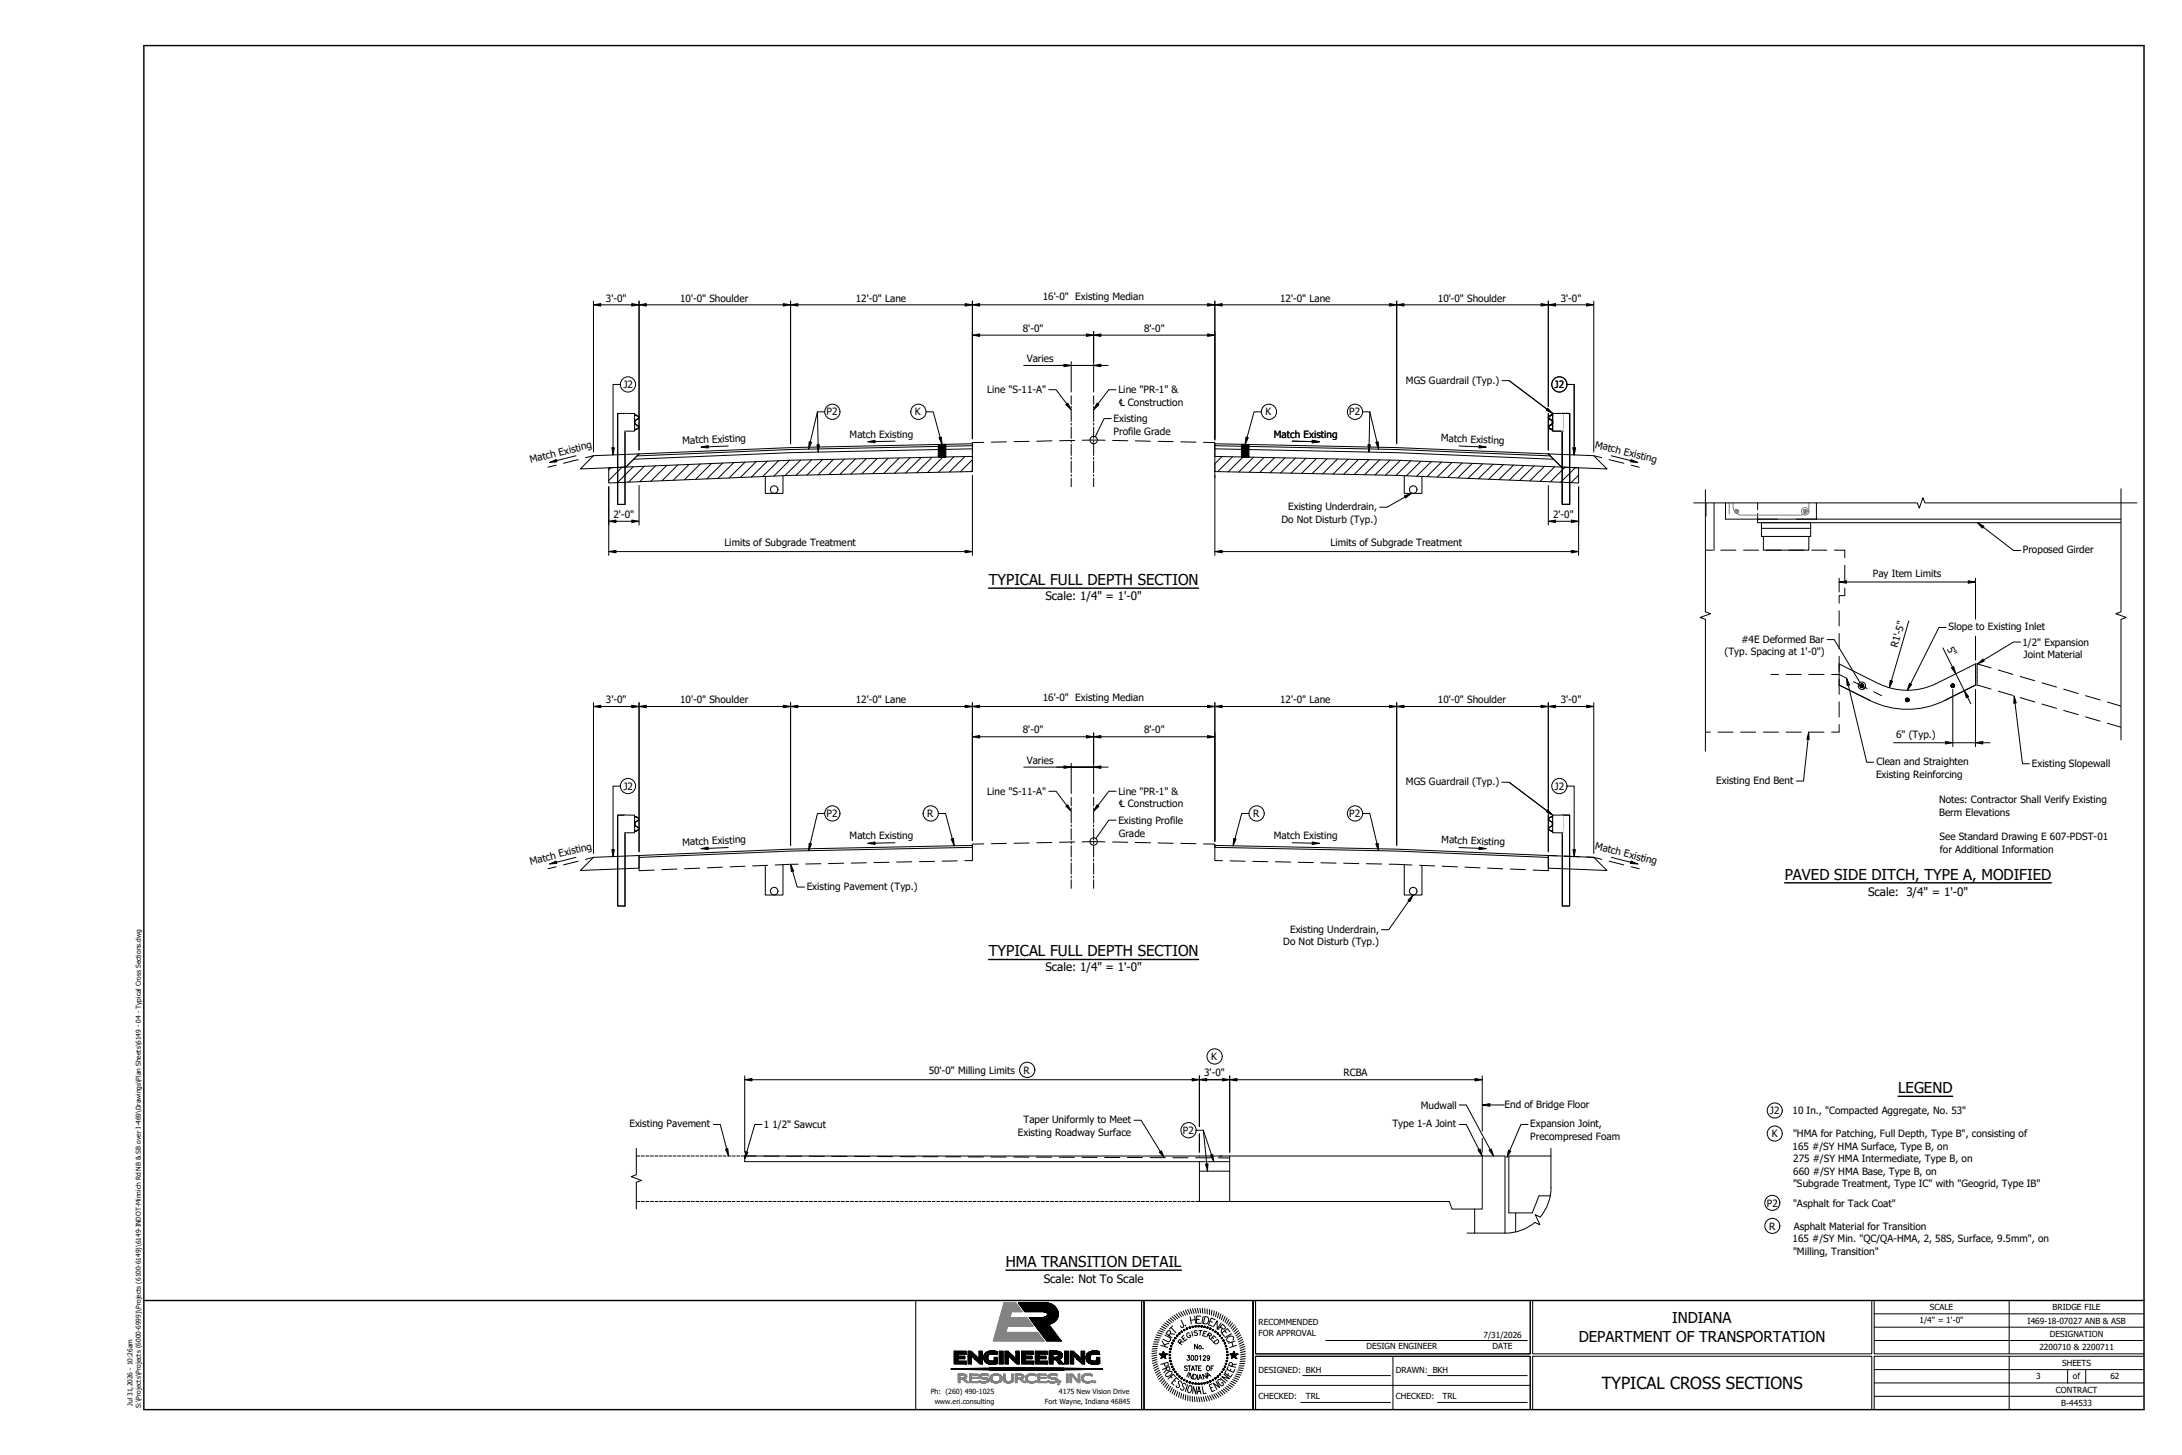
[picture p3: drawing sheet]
<svg xmlns="http://www.w3.org/2000/svg" width="914mm" height="610mm" viewBox="0 0 914 610" stroke-linecap="round" stroke-linejoin="round" font-family="sans-serif">
<defs><g id="words">
<text font-size="7" x="671.2" y="582">TYPICAL CROSS SECTIONS</text>
<g font-size="6.3">
<text x="414.3" y="245.2">TYPICAL FULL DEPTH SECTION</text>
<text x="747.9" y="368.6">PAVED SIDE DITCH, TYPE A, MODIFIED</text>
<text x="414.3" y="400.7">TYPICAL FULL DEPTH SECTION</text>
<text x="795.4" y="458">LEGEND</text>
<text x="421.5" y="530.9">HMA TRANSITION DETAIL</text>
<text x="700.7" y="554.4">INDIANA</text>
<text x="661.6" y="562.1">DEPARTMENT OF TRANSPORTATION</text>
</g>
<g font-size="4.9">
<text x="438.1" y="251.2">Scale: 1/4&quot; = 1'-0&quot;</text>
<text x="782.8" y="375.3">Scale: 3/4&quot; = 1'-0&quot;</text>
<text x="438.1" y="406.8">Scale: 1/4&quot; = 1'-0&quot;</text>
<text x="437.4" y="537.6">Scale: Not To Scale</text>
</g>
<g font-size="4.2">
<text x="437" y="125.5">16'-0&quot; Existing Median</text>
<text x="253.9" y="126.4">3'-0&quot;</text>
<text x="285" y="126.3">10'-0&quot; Shoulder</text>
<text x="358.6" y="126.4">12'-0&quot; Lane</text>
<text x="536.5" y="126.4">12'-0&quot; Lane</text>
<text x="602.6" y="126.3">10'-0&quot; Shoulder</text>
<text x="654" y="126.4">3'-0&quot;</text>
<text x="428.6" y="139.1">8'-0&quot;</text>
<text x="479.4" y="139.1">8'-0&quot;</text>
<text x="430.3" y="151.8">Varies</text>
<text x="589.2" y="160.7">MGS Guardrail (Typ.)</text>
<text x="261.2" y="162.6">J2</text>
<text x="413.7" y="164.8">Line &quot;S-11-A&quot;</text>
<text x="468.7" y="164.8">Line &quot;PR-1&quot; &amp;</text>
<text x="651.5" y="162.6">J2</text>
<text x="468.8" y="170">℄ Construction</text>
<text x="346.4" y="174.1">P2</text>
<text x="383.4" y="174.1">K</text>
<text x="466.7" y="176.9">Existing</text>
<text x="530.3" y="174.1">K</text>
<text x="565.4" y="174.1">P2</text>
<text x="356.1" y="183.3">Match Existing</text>
<text x="466.7" y="182.1">Profile Grade</text>
<text x="533.8" y="183.3">Match Existing</text>
<text x="603.8" y="184.9" transform="rotate(2 603.8 184.9)">Match Existing</text>
<text x="286" y="186" transform="rotate(-2 286 186)">Match Existing</text>
<text x="668.2" y="187.5" transform="rotate(14 668.2 187.5)">Match Existing</text>
<text x="222.5" y="194.1" transform="rotate(-14 222.5 194.1)">Match Existing</text>
<text x="539.8" y="213.7">Existing Underdrain,</text>
<text x="257.1" y="217">2'-0&quot;</text>
<text x="537" y="219">Do Not Disturb (Typ.)</text>
<text x="650.8" y="217">2'-0&quot;</text>
<text x="303.6" y="228.9">Limits of Subgrade Treatment</text>
<text x="557.6" y="228.9">Limits of Subgrade Treatment</text>
<text x="847.7" y="231.9">Proposed Girder</text>
<text x="784.8" y="241.7">Pay Item Limits</text>
<text x="729.7" y="269.2">#4E Deformed Bar</text>
<text x="816.6" y="264.1">Slope to Existing Inlet</text>
<text x="722.7" y="274.4">(Typ. Spacing at 1'-0&quot;)</text>
<text x="795.2" y="271.6" transform="rotate(-74 795.2 271.6)">R1'-5&quot;</text>
<text x="815.8" y="271.7" transform="rotate(63 815.8 271.7)">5&quot;</text>
<text x="847.6" y="270.6">1/2&quot; Expansion</text>
<text x="848" y="275.8">Joint Material</text>
<text x="437" y="293.8">16'-0&quot; Existing Median</text>
<text x="253.9" y="294.6">3'-0&quot;</text>
<text x="285" y="294.6">10'-0&quot; Shoulder</text>
<text x="358.6" y="294.6">12'-0&quot; Lane</text>
<text x="536.5" y="294.6">12'-0&quot; Lane</text>
<text x="602.6" y="294.6">10'-0&quot; Shoulder</text>
<text x="654" y="294.6">3'-0&quot;</text>
<text x="428.6" y="307.3">8'-0&quot;</text>
<text x="479.4" y="307.3">8'-0&quot;</text>
<text x="794.6" y="309">6&quot; (Typ.)</text>
<text x="430.3" y="320">Varies</text>
<text x="786.3" y="320.6">Clean and Straighten</text>
<text x="851.4" y="321.2">Existing Slopewall</text>
<text x="589.2" y="329">MGS Guardrail (Typ.)</text>
<text x="719.2" y="328.5">Existing End Bent</text>
<text x="786.2" y="325.8">Existing Reinforcing</text>
<text x="261.2" y="330.9">J2</text>
<text x="413.7" y="333.1">Line &quot;S-11-A&quot;</text>
<text x="468.7" y="333.1">Line &quot;PR-1&quot; &amp;</text>
<text x="651.5" y="330.9">J2</text>
<text x="468.8" y="338.2">℄ Construction</text>
<text x="812.6" y="336.5">Notes: Contractor Shall Verify Existing</text>
<text x="812.6" y="341.8">Berm Elevations</text>
<text x="346.4" y="342.3">P2</text>
<text x="388.5" y="342.3">R</text>
<text x="468.7" y="345.3">Existing Profile</text>
<text x="525.1" y="342.3">R</text>
<text x="565.4" y="342.3">P2</text>
<text x="356.1" y="351.6">Match Existing</text>
<text x="468.8" y="350.5">Grade</text>
<text x="533.9" y="351.6">Match Existing</text>
<text x="604" y="353.1" transform="rotate(2 604 353.1)">Match Existing</text>
<text x="812.8" y="352">See Standard Drawing E 607-PDST-01</text>
<text x="286" y="354.2" transform="rotate(-2 286 354.2)">Match Existing</text>
<text x="668.2" y="355.8" transform="rotate(14 668.2 355.8)">Match Existing</text>
<text x="812.9" y="357.3">for Additional Information</text>
<text x="222.5" y="362.3" transform="rotate(-14 222.5 362.3)">Match Existing</text>
<text x="338.1" y="372.9">Existing Pavement (Typ.)</text>
<text x="537.8" y="395.9">Do Not Disturb (Typ.)</text>
<text x="540.6" y="390.7">Existing Underdrain,</text>
<text x="429" y="449.8">R</text>
<text x="507.6" y="444.2">K</text>
<text x="389.2" y="450.2">50'-0&quot; Milling Limits</text>
<text x="504.7" y="451">3'-0&quot;</text>
<text x="563" y="451">RCBA</text>
<text x="595.4" y="464.6">Mudwall</text>
<text x="630.5" y="464.1">End of Bridge Floor</text>
<text x="741.7" y="466.8">J2</text>
<text x="751.2" y="466.8">10 In., &quot;Compacted Aggregate, No. 53&quot;</text>
<text x="263.8" y="472.3">Existing Pavement</text>
<text x="320.1" y="472.5">1 1/2&quot; Sawcut</text>
<text x="428.9" y="470.6">Taper Uniformly to Meet</text>
<text x="583.5" y="472.3">Type 1-A Joint</text>
<text x="641.3" y="472.3">Expansion Joint,</text>
<text x="426.5" y="475.8">Existing Roadway Surface</text>
<text x="495.7" y="475.1">P2</text>
<text x="641.3" y="477.5">Precompresed Foam</text>
<text x="742.5" y="476.5">K</text>
<text x="751.4" y="476.5">&quot;HMA for Patching, Full Depth, Type B&quot;, consisting of</text>
<text x="751.2" y="481.8">165 #/SY HMA Surface, Type B, on</text>
<text x="751.5" y="487">275 #/SY HMA Intermediate, Type B, on</text>
<text x="751.4" y="497.4">&quot;Subgrade Treatment, Type IC&quot; with &quot;Geogrid, Type IB&quot;</text>
<text x="751.5" y="492.2">660 #/SY HMA Base, Type B, on</text>
<text x="740.4" y="505.5">P2</text>
<text x="751.4" y="505.5">&quot;Asphalt for Tack Coat&quot;</text>
<text x="741.4" y="515.2">R</text>
<text x="751.7" y="515.2">Asphalt Material for Transition</text>
<text x="751.2" y="520.4">165 #/SY Min. &quot;QC/QA-HMA, 2, 58S, Surface, 9.5mm&quot;, on</text>
<text x="751.4" y="525.6">&quot;Milling, Transition&quot;</text>
</g>
<g font-size="3.5">
<text x="808.7" y="549">SCALE</text>
<text x="860.2" y="548.9">BRIDGE FILE</text>
<text x="527.4" y="555">RECOMMENDED</text>
<text x="804.4" y="554.5">1/4&quot; = 1'-0&quot;</text>
<text x="849.7" y="554.5">I469-18-07027 ANB &amp; ASB</text>
<text x="527.4" y="560">FOR APPROVAL</text>
<text x="621.7" y="560.5">7/31/2026</text>
<text x="859" y="560.1">DESIGNATION</text>
<text x="572.7" y="565.4">DESIGN ENGINEER</text>
<text x="625.5" y="565.4">DATE</text>
<text x="854.6" y="565.7">2200710 &amp; 2200711</text>
<text x="527.4" y="575.1">DESIGNED: BKH</text>
<text x="585" y="575.1">DRAWN: BKH</text>
<text x="864.1" y="572.3">SHEETS</text>
<text x="853.2" y="577.9">3</text>
<text x="868.7" y="577.9">of</text>
<text x="884.4" y="577.9">62</text>
<text x="527.4" y="586.3">CHECKED:</text>
<text x="547.3" y="586.3">TRL</text>
<text x="585" y="586.3">CHECKED:</text>
<text x="604.5" y="586.3">TRL</text>
<text x="861.6" y="583.5">CONTRACT</text>
<text x="863.8" y="589.1">B-44533</text>
</g>
<g font-size="3">
<text x="390" y="584.1">Ph: (260) 490-1025</text>
<text x="443.8" y="584.1">4175 New Vision Drive</text>
<text x="391.7" y="588.1">www.eri.consulting</text>
<text x="437.9" y="588.1">Fort Wayne, Indiana 46845</text>
</g>
<g font-size="2.8">
<text x="55.5" y="589" transform="rotate(-90 55.5 589)">Jul 31,2026 - 10:26am</text>
<text x="59" y="590" transform="rotate(-90 59 590)">S:\Projects\Projects (6000-6999)\Projects (6100-6149)\6149-INDOT-Minnich Rd NB &amp; SB over I-469\Drawings\Plan Sheets\6149 - 04 - Typical Cross Sections.dwg</text>
</g>
</g></defs>
<path d="M414.3 246.4h88" fill="none" stroke="#000" stroke-width=".59"/>
<path d="M649.2 175.3l1.5 1.1-.1 1.2-1.6 1.4 .3 .4 1.4 .6h-.5M649.3 174.5l-.3 .4 .2 .4M649.3 174.5l1.4-.7-1.5 .5-.4 .6 .3 .6 1.3 .8-.1 1.3M650.3 177.7l-1.2 .7-.3 .6 .2 .4 1.2 .6M650.7 173.2h4.2v7.4h-4.2zM654.6 173.2h3.2v38.1h-3.2zM654.6 173.2v7.4M654.8 173.2h2.9v38.1h-2.9z" fill="none" stroke="#000" stroke-width=".42"/>
<path d="M654.4 173.2l.5 7.4v-7.4zM654.4 173.2l.5 7.4h-.5z" fill="#fff"/>
<path d="M654.4 173.2h.5v7.4zM654.4 173.2l.5 7.4h-.5z" fill="none" stroke="#fff" stroke-width=".42"/>
<g fill="none" stroke="#000" stroke-width=".42">
<path d="M258.8 173.2h3.2v38.1h-3.2zM258.9 173.2h3v38.1h-3zM261.7 173.2h4.2v7.4h-4.2zM262 173.2v7.4M266.3 177.7l1.2 .7 .3 .6-.2 .4-1 .6M266.4 173.9l-.5-.1 1.4 .7M266.5 173.9h.1M266.6 173.9l1 .6 .2 .4-.1 .4-1.6 1.2 .2 1.1M266.6 180h-.1M267.4 175.3l-1.2 .8-.3 .6 .2 .9 1.3 1M267.4 174.5l.2 .4-.2 .4M267.4 178.6l.1 .7-1.6 .7h.5"/>
<path d="M654.4 173.2h.5M255.9 196l-.8 .8M258.8 197.6l-3.7 3.7M260.6 195.7l-1.7 1.8M261.9 199.1l-3 2.9M265.3 195.6l-3.3 3.3M270 195.4l-6.6 6.6M274.7 195.2l-6.6 6.6M279.4 195l-6.6 6.6M284.1 194.8l-6.6 6.6M288.8 194.6l-6.6 6.6M293.5 194.4l-6.7 6.6"/>
<path d="M298.1 194.2l-6.6 6.6M302.8 194l-6.6 6.6M307.5 193.8l-6.6 6.6M312.2 193.6l-6.6 6.6M316.9 193.4l-6.6 6.7M321.6 193.2l-6.7 6.7M326.3 193l-6.7 6.6M330.9 192.8l-6.6 6.7M335.5 192.7l-6.5 6.6M340.1 192.7l-6.5 6.4M344.7 192.5l-6.5 6.5M349.3 192.4l-6.5 6.5"/>
<path d="M353.9 192.4l-6.5 6.4M358.5 192.3l-6.5 6.5M363.1 192.2l-6.5 6.4M367.6 192.1l-6.5 6.4M372.2 192l-6.5 6.5M376.8 191.9l-6.5 6.5M381.4 191.8l-6.5 6.4M386 191.7l-6.5 6.5M390.6 191.6l-6.5 6.5M395.1 191.5l-6.4 6.5M399.8 191.4l-6.6 6.5M404.3 191.3l-6.5 6.5"/>
<path d="M407.5 192.6l-5.1 5.1M407.5 197.1l-.5 .5M654.4 180.6h.5M258.8 202.1l-.1 .1"/>
</g>
<path d="M261.7 173.2h.5l-.5 7.4zM262.2 173.2l-.5 7.4h.5z" fill="#fff"/>
<path d="M261.7 173.2h.5l-.5 7.4zM262.2 173.2v7.4h-.5z" fill="none" stroke="#fff" stroke-width=".42"/>
<g fill="none" stroke="#000" stroke-width=".42">
<path d="M248.7 127.7l3.1-.5v1zM248.7 126.2v63.2M251.8 127.7h13M264.8 127.2l3 .5-3 .5zM267.8 127.7l3-.5v1zM267.8 126.2v62.4M270.8 127.7h57.5M328.3 127.2l3 .5-3 .5zM331.3 127.7l3-.5v1zM331.3 126.2v59.7M334.3 127.7h70.2M404.5 127.2l3 .5-3 .5z"/>
<path d="M407.5 127.7l3-.5v1zM407.5 126.2v57.6M410.5 127.7h95.6M506.1 127.2l3 .5-3 .5zM509.1 127.7l3-.5v1zM509.1 126.2v58.2M512.1 127.7h70.2M582.3 127.2l3 .5-3 .5zM585.3 127.7l3-.5v1zM585.3 126.2v59.7M588.3 127.7h57.5M645.8 127.2l3 .5-3 .5z"/>
<path d="M648.8 127.7l3.1-.5v1zM648.8 126.2v44.1M651.9 127.7h12.9M664.8 127.2l3.1 .5-3.1 .5zM667.9 126.2v63.2M629.4 159.5h3l15.9 11.9M632.4 159.5l18.3 13.7M261.7 173.2h.5M342.6 172.6l-3 12.6M345.6 172.6h-3l.3 13.8M458.3 165.8v3.6M458.3 170.2v.8"/>
<path d="M458.3 171.8v4.8M458.3 177.3v.8M458.3 178.9v4.8M459.7 168.9l.8 .6-2.2 2.2zM465.7 175.4h-3l-3.7 7.6M467.7 163.3h-3l-4.6 5.9M528.6 172.6h-3.1l-2.9 10.7M648.5 171l2.2 2.2-2.7-1.4zM648.8 173.4v15.2M656.6 161.1h3.1v26.5M233 194.9l-3.3 .8M242.3 192.6l-6.2 1.5"/>
<path d="M248.7 190.9l19.1-.7-5.5 5.5-19.1 .8zM248.7 190.9l-3.3 .9M255.1 196l7.2-.3 5.5-5.5 63.5-2.7 76.2-1.6v11.7l-76.2 1.6-76.2 3.2zM261.7 180.6h.5M293.8 187.3l3-.6v1zM305.2 186.9l-8.4 .3M339.1 185.1l1 .2-1.2 2.9zM342.3 186.4h1.1l-.5 3zM363.6 185.1l3.1-.6v1zM375.1 184.8l-8.4 .2M407.5 191.2l-76.2 1.6-69.4 2.9M407.5 188l-76.2 1.7-65.7 2.7"/>
<path d="M407.5 186.7l-76.2 1.6-64.3 2.7M407.5 199.2v33.5M412.3 185.3l-4.8 .1v4.5M421.8 185.1l-6.3 .2M431.3 184.9l-6.4 .1M440.8 184.7l-6.3 .2M450.3 184.5l-6.3 .2M453.5 184.4h9.6M458.3 184.5v.8M458.3 186.1v4.7M458.3 191.6v.8M458.3 193.2v4.8"/>
<path d="M458.3 198.8v.8M466.3 184.5l6.3 .2M475.8 184.7l6.3 .2M485.3 184.9l6.4 .1M494.8 185.1l6.4 .2M504.4 185.3l4.7 .1v5.8M509.1 194.4v5.8M522.1 183.1l1 .3-1.3 2.8zM541.5 184.8l8.4 .2M549.9 184.5l3.1 .6-3.1 .4zM659.2 187.6h1l-.5 3zM255.1 218.4l3-.5v1z"/>
<path d="M255.1 203.9v28.8M258.1 218.4h6.7M264.8 217.9l3 .5-3 .5zM267.8 203.4v16.6M458.3 200.4v3.5M255.1 231.1l3-.5v1zM258.1 231.1h146.4M404.5 230.6l3 .5-3 .5zM649.2 343.6l1.2 .7M650.2 342.1l.5-.1-1.6 .8 .1 .8M650.2 342.1l-1.2 .6-.2 .5 .3 .5 1.3 .9-.1 1.3M650.3 345.9l-1.3 .9-.1 .7 .3 .3"/>
<path d="M650.4 344.3l.3 1.4-1.7 1.5 1.7 1.2-1.5-.6M650.7 341.5h4.2v7.4h-4.2zM654.6 341.5h3.2v38.1h-3.2zM654.6 341.5v7.4M654.8 341.5h2.9v38.1h-2.9zM312.1 452.4l3-.5v1zM312.1 450.8v32M315.1 452.4h184.5M499.6 451.9l3 .5-3 .5zM502.6 452.4l3.1-.5v1zM502.6 450.8v21.2M504.2 452.4h9.5"/>
<path d="M512.3 451.9l3 .5-3 .5zM515.3 452.4l3.1-.5v1zM515.3 450.8v32M518.4 452.4h99.7M618.1 451.9l3.1 .5-3.1 .5zM621.2 450.8v23.1M298.9 471.1h2.9l2.7 10.3M319.3 471.1h-3l-3.3 11.5M501.2 473.5h3.1l1.4 14.1M502.6 475.1v7.7M504.3 473.5l3.4 10.3M611.5 471.1h3l5.3 10.5"/>
<path d="M611.5 463h3l10 18.7M621.2 463l3.1-.6v1.1zM621.2 477v5.8M624.3 463h6M640.3 471.1h-2.9l-4.7 11M266.7 484.3h1.4M268.7 484.3h1.3M270.6 484.3h1.3M272.5 484.3h1.3M274.4 484.3h1.3M276.4 484.3h1.2M278.3 484.3h1.2"/>
<path d="M280.2 484.3h1.2M282.1 484.3h1.2M284 484.3h1.2M285.9 484.3h1.2M287.8 484.3h1.3M289.7 484.3h1.3M291.6 484.3h1.3M293.5 484.3h1.3M295.4 484.3h1.3M297.3 484.3h1.3M299.2 484.3h1.3M301.1 484.3h1.3"/>
<path d="M303 484.3h1.3M304 481.5l1-.3 .3 3.1zM304.9 484.3h1.3M306.8 484.3h1.3M308.7 484.3h1.3M310.6 484.3h310.6M312.1 484.3v2.4h203.2M312.5 482.5l.9 .2-1.3 2.8zM502.6 486.7v16.7M502.6 490.7h12.7M505.2 487.7l1-.1-.2 3.1zM507.2 484l1-.3 .5 3z"/>
<path d="M511.1 484.3h1M515.3 484.3v19.1M619.3 481.8l.9-.4 1 2.9zM621.2 484.3v22.3h-12.7l-1.1-3.2h-106.2M621.2 484.3h9.5v32.3M624 481.9l.9-.5 1 2.9zM632.2 481.9l.9 .4-1.6 2.6zM649.9 484.3h-17.6v23.9h9.8l2.8-7.2h4.7M649.9 481.2l.1 16.4a19.2 19.2 0 0 1-4.5 12.3l-2.1-1 1.9 4.3-2.1-1.1M266.7 503.4h1.4M268.7 503.4h1.3M270.6 503.4h1.3"/>
<path d="M272.5 503.4h1.3M274.4 503.4h1.3M276.4 503.4h1.2M278.3 503.4h1.2M280.2 503.4h1.2M282.1 503.4h1.2M284 503.4h1.2M285.9 503.4h1.2M287.8 503.4h1.3M289.7 503.4h1.3M291.6 503.4h1.3M293.5 503.4h1.3"/>
<path d="M295.4 503.4h1.3M297.3 503.4h1.3M299.2 503.4h1.3M301.1 503.4h1.3M303 503.4h1.3M304.9 503.4h1.3M306.8 503.4h1.3M308.7 503.4h1.3M310.6 503.4h1.3M312.5 503.4h1.3M314.5 503.4h1.2M316.4 503.4h1.2"/>
<path d="M318.3 503.4h1.2M320.2 503.4h1.2M322.1 503.4h1.2M324 503.4h1.2M325.9 503.4h1.3M327.8 503.4h1.3M329.7 503.4h1.3M331.6 503.4h1.3M333.5 503.4h1.3M335.4 503.4h1.3M337.3 503.4h1.3M339.2 503.4h1.3"/>
<path d="M341.1 503.4h1.3M343 503.4h1.3M344.9 503.4h1.3M346.8 503.4h1.3M348.7 503.4h1.3M350.6 503.4h1.3M352.6 503.4h1.2M354.5 503.4h1.2M356.4 503.4h1.2M358.3 503.4h1.2M360.2 503.4h1.2M362.1 503.4h1.2"/>
<path d="M364 503.4h1.3M365.9 503.4h1.3M367.8 503.4h1.3M369.7 503.4h1.3M371.6 503.4h1.3M373.5 503.4h1.3M375.4 503.4h1.3M377.3 503.4h1.3M379.2 503.4h1.3M381.1 503.4h1.3M383 503.4h1.3M384.9 503.4h1.3"/>
<path d="M386.8 503.4h1.3M388.7 503.4h1.3M390.7 503.4h1.2M392.6 503.4h1.2M394.5 503.4h1.2M396.4 503.4h1.2M398.3 503.4h1.2M400.2 503.4h1.2M402.1 503.4h1.3M404 503.4h1.3M405.9 503.4h1.3M407.8 503.4h1.3"/>
<path d="M409.7 503.4h1.3M411.6 503.4h1.3M413.5 503.4h1.3M415.4 503.4h1.3M417.3 503.4h1.3M419.2 503.4h1.3M421.1 503.4h1.3M423 503.4h1.3M424.9 503.4h1.3M426.8 503.4h1.3M428.8 503.4h1.2M430.7 503.4h1.3"/>
<path d="M432.6 503.4h1.3M434.5 503.4h1.3M436.4 503.4h1.3M438.3 503.4h1.3M440.2 503.4h1.3M442.1 503.4h1.3M444 503.4h1.3M445.9 503.4h1.3M447.8 503.4h1.3M449.7 503.4h1.3M451.7 503.4h1.2M453.6 503.4h1.2"/>
<path d="M455.5 503.4h1.2M457.4 503.4h1.2M459.3 503.4h1.2M461.2 503.4h1.2M463.1 503.4h1.3M465 503.4h1.3M466.9 503.4h1.3M468.8 503.4h1.3M470.7 503.4h1.3M472.6 503.4h1.3M474.5 503.4h1.3M476.4 503.4h1.3"/>
<path d="M478.3 503.4h1.3M480.2 503.4h1.3M482.1 503.4h1.3M484 503.4h1.3M485.9 503.4h1.3M487.8 503.4h1.3M489.8 503.4h1.2M491.7 503.4h1.2M493.6 503.4h1.2M495.5 503.4h1.2M497.4 503.4h1.2M499.3 503.4h1.2"/>
<path d="M618 506.6v10M635.2 508.2v7.9M643.2 512.1a19.1 19.1 0 0 1-12.3 4.5h-16.1"/>
<circle cx="348.8" cy="172.5" r="3.2"/>
<circle cx="531.8" cy="172.5" r="3.2"/>
<circle cx="653.5" cy="161.1" r="3.2"/>
<circle cx="458.3" cy="184.3" r="1.54"/>
<circle cx="430.5" cy="448.2" r="3.2"/>
<circle cx="509" cy="442.6" r="3.2"/>
<circle cx="498.1" cy="473.5" r="3.2"/>
</g>
<g fill="#000">
<path d="M248.7 127.7l3.1-.5v1zM264.8 127.2l3 .5-3 .5zM267.8 127.7l3-.5v1zM328.3 127.2l3 .5-3 .5zM331.3 127.7l3-.5v1zM404.5 127.2l3 .5-3 .5zM407.5 127.7l3-.5v1zM506.1 127.2l3 .5-3 .5zM509.1 127.7l3-.5v1zM582.3 127.2l3 .5-3 .5zM585.3 127.7l3-.5v1zM645.8 127.2l3 .5-3 .5z"/>
<path d="M648.8 127.7l3.1-.5v1zM664.8 127.2l3.1 .5-3.1 .5zM459.7 168.9l.8 .6-2.2 2.2zM648.5 171l2.2 2.2-2.7-1.4zM293.8 187.3l3-.6v1zM339.1 185.1l1 .2-1.2 2.9zM342.3 186.4h1.1l-.5 3zM363.6 185.1l3.1-.6v1zM522.1 183.1l1 .3-1.3 2.8zM549.9 184.5l3.1 .6-3.1 .4zM659.2 187.6h1l-.5 3zM255.1 218.4l3-.5v1z"/>
<path d="M264.8 217.9l3 .5-3 .5zM255.1 231.1l3-.5v1zM404.5 230.6l3 .5-3 .5zM312.1 452.4l3-.5v1zM499.6 451.9l3 .5-3 .5zM502.6 452.4l3.1-.5v1zM512.3 451.9l3 .5-3 .5zM515.3 452.4l3.1-.5v1zM618.1 451.9l3.1 .5-3.1 .5zM621.2 463l3.1-.6v1.1zM304 481.5l1-.3 .3 3.1zM312.5 482.5l.9 .2-1.3 2.8z"/>
<path d="M505.2 487.7l1-.1-.2 3.1zM507.2 484l1-.3 .5 3zM619.3 481.8l.9-.4 1 2.9zM624 481.9l.9-.5 1 2.9zM632.2 481.9l.9 .4-1.6 2.6z"/>
</g>
<path d="M414.3 402h88M421.5 532.2h73.6" fill="none" stroke="#000" stroke-width=".59"/>
<path d="M654.4 341.5l.5 7.4v-7.4zM654.4 341.5l.5 7.4h-.5z" fill="#fff"/>
<path d="M654.4 341.5h.5v7.4zM654.4 341.5l.5 7.4h-.5z" fill="none" stroke="#fff" stroke-width=".42"/>
<g fill="none" stroke="#000" stroke-width=".42">
<path d="M258.8 341.5h3.2v38.1h-3.2zM258.9 341.5h3v38.1h-3zM261.7 341.5h4.2v7.4h-4.2zM262 341.5v7.4M266.2 344.3l-.2 1.4 1.4 1.1M266.3 345.9l1.4 .9 .1 .7-.3 .3M266.4 342.1l-.5-.1 1.6 .8-.1 .8M266.5 342.1l1.1 .6 .2 .5-.3 .5-1.3 .9 .1 1.3M266.6 348.2l-.1 .1M267.4 343.6l-1.2 .7M267.4 346.8l.1 .7-1.6 .9 .5-.1M267.4 347.8l-.8 .4"/>
<path d="M654.4 348.9h.5M654.4 341.5h.5"/>
</g>
<path d="M261.7 341.5h.5l-.5 7.4zM262.2 341.5l-.5 7.4h.5z" fill="#fff"/>
<path d="M261.7 341.5h.5l-.5 7.4zM262.2 341.5v7.4h-.5z" fill="none" stroke="#fff" stroke-width=".42"/>
<g fill="none" stroke="#000" stroke-width=".42">
<path d="M649.2 175.3l1.5 1.1-.1 1.2-1.6 1.4 .3 .4 1.4 .6h-.5M649.3 174.5l-.3 .4 .2 .4M649.3 174.5l1.4-.7-1.5 .5-.4 .6 .3 .6 1.3 .8-.1 1.3M650.3 177.7l-1.2 .7-.3 .6 .2 .4 1.2 .6M650.7 173.2h4.2v7.4h-4.2zM654.6 173.2h3.2v38.1h-3.2zM654.6 173.2v7.4M654.8 173.2h2.9v38.1h-2.9zM512.1 191.3l-3 3M516.5 191.4l-6.2 6.2M520.9 191.5l-6.2 6.2M525.3 191.6l-6.2 6.2"/>
<path d="M529.7 191.7l-6.2 6.2M534.1 191.8l-6.2 6.2M538.5 191.9l-6.2 6.2M542.9 191.9l-6.2 6.3M547.3 192l-6.2 6.2M551.7 192.1l-6.2 6.2M556.1 192.2l-6.2 6.2M560.5 192.3l-6.2 6.2M564.9 192.4l-6.2 6.2M569.3 192.5l-6.2 6.2M573.7 192.6l-6.2 6.2M578.1 192.7l-6.2 6.2"/>
<path d="M582.5 192.8l-6.3 6.2M586.9 192.9l-6.3 6.2M591.1 193.1l-6.1 6.1M595.5 193.3l-6.1 6M599.8 193.4l-6.1 6.1M604.1 193.6l-6.1 6.1M608.4 193.8l-6.1 6.1M612.7 194l-6.1 6.1M617 194.1l-6.1 6.1M621.3 194.3l-6.1 6.1M625.6 194.5l-6.1 6.1M630 194.7l-6.1 6.1"/>
<path d="M634.3 194.9l-6.1 6.1M638.6 195l-6.1 6.1M642.9 195.2l-6.1 6.1M647.2 195.4l-6.1 6.1M651.5 195.6l-6.1 6.1M654.6 196.9l-4.9 4.9M655.8 195.7l-1 1.1M657.7 198.4l-2.9 2.9M660.1 196l-2.3 2.2M661.5 199.1l-3.1 3.1M654.6 201.4l-.6 .7M248.7 296l3.1-.5v1z"/>
<path d="M248.7 294.4v63.2M251.8 296h13M264.8 295.5l3 .5-3 .5zM267.8 296l3-.5v1zM267.8 294.4v62.4M270.8 296h57.5M328.3 295.5l3 .5-3 .5zM331.3 296l3-.5v1zM331.3 294.4v59.8M334.3 296h70.2M404.5 295.5l3 .5-3 .5zM407.5 296l3-.5v1z"/>
<path d="M407.5 294.4v57.7M410.5 296h95.6M506.1 295.5l3 .5-3 .5zM509.1 296l3-.5v1zM509.1 294.4v58.2M512.1 296h70.2M582.3 295.5l3 .5-3 .5zM585.3 296l3-.5v1zM585.3 294.4v59.8M588.3 296h57.5M645.8 295.5l3 .5-3 .5zM648.8 294.4v44.2"/>
<path d="M260 329.4h-3.1v26.5M629.4 327.7h3l15.9 12M632.4 327.7l18.3 13.8M648.5 339.3l2.2 2.2-2.7-1.4zM656.6 329.4h3.1v26.5M248.7 359.2l-3.3 .8M256.4 355.9h1l-.5 3.1zM261.7 348.9h.5M261.7 341.5h.5M267.8 358.4l63.5-2.6 76.2-1.6v.8l-76.2 1.6-63.5 2.6zM267.8 359.2v5.6l6.4-.3M293.8 355.6l3-.7v1z"/>
<path d="M305.2 355.1l-8.4 .3M339.1 353.4l1 .2-1.2 2.8zM345.6 340.8h-3l-3 12.6M363.6 353.3l3.1-.5v1zM375.1 353.1l-8.4 .2M393.2 340.8h3l2.9 10.6M398.6 351.5l1-.2 .3 3.1zM412.3 353.6l-4.8 .1v6.9h-3.2M421.8 353.4l-6.3 .1M431.3 353.2l-6.4 .1M440.8 353l-6.3 .1M450.3 352.8l-6.3 .1"/>
<path d="M453.5 352.7h9.6M466.3 352.8l6.3 .1M475.8 353l6.3 .1M485.3 353.2l6.4 .1M494.8 353.4l6.4 .1M504.4 353.6l4.7 .1v6.9h3.2M509.1 354.2l76.2 1.6 63.5 2.6v.8l-63.5-2.6-76.2-1.6zM517 351.3l1 .2-1.3 2.9zM523.4 340.8h-3l-2.9 10.6M541.5 353.1l8.4 .2M549.9 352.8l3.1 .5-3.1 .5zM571 340.8h3l3 12.6"/>
<path d="M576.5 353.6l1.1-.2 .1 3zM611.4 355.1l8.4 .3M619.8 354.9l3.1 .7-3.1 .3zM648.8 359.2v5.6l-6.3-.3M648.8 358.4l3.5 .2M648.8 341.6v15.2M655.5 358.7l6.3 .2M659.2 355.9h1l-.5 3.1zM665 359.1l2.9 .1 3.3 .8M233 363.1l-3.3 .9M242.3 360.8l-6.2 1.6M283.7 364.1l-6.4 .3"/>
<path d="M293.2 363.7l-6.3 .3M302.7 363.3l-6.3 .3M312.2 362.9l-6.3 .3M321.7 362.5l-6.3 .3M334.5 362.1l-9.6 .3M344 361.9l-6.3 .1M353.5 361.7l-6.3 .1M363.1 361.5l-6.4 .1M372.6 361.3l-6.4 .1M382.1 361.1l-6.3 .1M391.6 360.9l-6.3 .1M401.2 360.7l-6.4 .1"/>
<path d="M515.5 360.7l6.3 .1M525 360.9l6.3 .1M534.5 361.1l6.4 .1M544 361.3l6.4 .1M553.6 361.5l6.3 .1M563.1 361.7l6.3 .1M572.6 361.9l6.4 .1M582.1 362.1l9.6 .3M594.9 362.5l6.3 .3M604.4 362.9l6.3 .3M613.9 363.3l6.3 .3M623.4 363.7l6.4 .3"/>
<path d="M632.9 364.1l6.4 .3M674.3 360.8l6.2 1.6M683.6 363.1l3.3 .9"/>
<circle cx="263.2" cy="329.3" r="3.2"/>
<circle cx="653.5" cy="329.3" r="3.2"/>
<circle cx="348.8" cy="340.8" r="3.2"/>
<circle cx="390" cy="340.8" r="3.2"/>
<circle cx="526.6" cy="340.8" r="3.2"/>
<circle cx="567.8" cy="340.8" r="3.2"/>
</g>
<g fill="#000">
<path d="M248.7 296l3.1-.5v1zM264.8 295.5l3 .5-3 .5zM267.8 296l3-.5v1zM328.3 295.5l3 .5-3 .5zM331.3 296l3-.5v1zM404.5 295.5l3 .5-3 .5zM407.5 296l3-.5v1zM506.1 295.5l3 .5-3 .5zM509.1 296l3-.5v1zM582.3 295.5l3 .5-3 .5zM585.3 296l3-.5v1zM645.8 295.5l3 .5-3 .5z"/>
<path d="M648.5 339.3l2.2 2.2-2.7-1.4zM256.4 355.9h1l-.5 3.1zM293.8 355.6l3-.7v1zM339.1 353.4l1 .2-1.2 2.8zM363.6 353.3l3.1-.5v1zM398.6 351.5l1-.2 .3 3.1zM517 351.3l1 .2-1.3 2.9zM549.9 352.8l3.1 .5-3.1 .5zM576.5 353.6l1.1-.2 .1 3zM619.8 354.9l3.1 .7-3.1 .3zM659.2 355.9h1l-.5 3.1z"/>
</g>
<path d="M654.4 173.2l.5 7.4v-7.4zM654.4 173.2l.5 7.4h-.5z" fill="#fff"/>
<path d="M654.4 173.2h.5v7.4zM654.4 173.2l.5 7.4h-.5z" fill="none" stroke="#fff" stroke-width=".42"/>
<g fill="none" stroke="#000" stroke-width=".42">
<path d="M407.5 138.9v44.9M455.3 139.9l3 .5-3 .5zM458.3 138.9v25.4M506.1 139.9l3 .5-3 .5zM509.1 138.9v44.9M407.5 140.4l3-.5v1zM410.5 140.4h44.8M429 153.1h19.9M445.9 152.6l3 .5-3 .5zM448.9 153.1h9.4h-9.4M448.9 151.6v12.7M458.3 140.4l3-.5v1z"/>
<path d="M458.3 153.1l3-.5v1zM461.3 140.4h44.8M461.3 153.1h3.1M260 161.1h-3.1v26.5M388 172.6h3.1l2.9 10.7M439.5 163.3h3.1l4.4 5.9M446.7 169.5l.8-.6 1.4 2.8zM448.9 165.8v3.6M448.9 170.2v.8M448.9 171.8v4.8M448.9 177.3v.8M448.9 178.9v4.8"/>
<path d="M571 172.6h3l-.3 13.8M574 172.6l3 12.6M654.4 173.2h.5M656.6 161.1h3.1v26.5M230.3 193.8l2.8-1.3 .2 1zM241.3 191l-8.1 2M256.4 187.6h1l-.5 3zM328.1 199.3v7.4h-7.4v-7.1M393.2 186.2l3.2 .8h-3.2zM393.2 187h3.2zM393.2 187l3.2 1.3h-3.2zM393.2 188.3h3.2z"/>
<path d="M393.2 188.3l3.2 3.2h-3.2zM393.2 191.5h3.2zM393.2 186.2h3.2zM393.2 186.2h3.2v.8zM393.2 187h3.2v1.3zM393.2 188.3h3.2v3.2zM393.2 186.2h3.2M393.5 183.4l1-.3 .3 3.1zM448.9 184.5v.8M448.9 186.1v4.7M448.9 191.6v.8M448.9 193.2v4.8"/>
<path d="M448.9 198.8v.8M509.1 191.2l76.2 1.6 69.5 2.9M509.1 188l76.2 1.7 65.7 2.7M509.1 186.7l76.2 1.6 64.3 2.7M509.1 185.9l76.2 1.6 63.5 2.7 5.5 5.5 7.2 .3v6.4l-76.2-3.2-76.2-1.6zM509.1 199.2v33.5M520.2 186.2h3.2v.8zM520.2 186.2l3.2 .8h-3.2zM520.2 187h3.2zM520.2 187h3.2v1.3zM520.2 187l3.2 1.3h-3.2zM520.2 188.3h3.2z"/>
<path d="M520.2 188.3l3.2 3.2h-3.2zM520.2 191.5h3.2zM520.2 186.2h3.2zM520.2 188.3h3.2v3.2zM520.2 186.2h3.2M541.5 184.8l8.4 .2M549.9 184.5l3.1 .6-3.1 .4zM573.2 186.4h1.1l-.6 3zM576.5 185.3l1.1-.2 .1 3.1zM588.5 199.3v7.4h7.4v-7.1M611.4 186.9l8.4 .3M619.8 186.7l3.1 .6-3.1 .4z"/>
<path d="M648.8 190.2l19.1 .7 5.5 5.6-19.1-.8zM654.4 180.6h.5M659.2 187.6h1l-.5 3zM667.9 190.9l3.3 .9M674.3 192.6l6.2 1.5M675.3 191l8.1 2M683.5 192.5l2.9 1.3-3.1-.3zM683.6 194.9l3.3 .8M448.9 200.4v3.5M588.5 207.8l2.9-1.1-2.4 2zM588.8 208.2l-7.6 4.3h-3M648.8 218.4l3.1-.5v1z"/>
<path d="M648.8 203.4v16.6M651.9 218.4h6.6M658.5 217.9l3 .5-3 .5zM661.5 203.9v28.8M718.3 210.7v19.8M723.1 210.7v6.8h165.7M736.6 215.1v3.9h152.2M736.6 210.7v2.8M761.2 210.7v6.8M509.1 231.1l3-.5v1zM512.1 231.1h146.4M658.5 230.6l3 .5-3 .5z"/>
<path d="M714.7 230.5h3.2M721.1 230.5h6.4M730.6 230.5h6.4M740.2 230.5h6.3M749.7 230.5h6.3M759.2 230.5h6.4M768.7 230.5h4.4v3.2M773.1 236.9v6.3M770.7 255.9v6.4M773.1 246.4v3.2h-2.4v3.1M770.7 265.4v6.4M770.7 275v6.3"/>
<path d="M648.8 296l3.1-.5v1zM648.8 294.4v62.4M651.9 296h12.9M664.8 295.5l3.1 .5-3.1 .5zM667.9 294.4v63.2M770.7 284.5v6.4M770.7 294v6.4M407.5 308.7l3-.5v1zM407.5 307.1v45M410.5 308.7h44.8M448.9 319.8v12.7M455.3 308.2l3 .5-3 .5z"/>
<path d="M458.3 308.7l3-.5v1zM458.3 307.1v25.4M461.3 308.7h44.8M506.1 308.2l3 .5-3 .5zM509.1 307.1v45M714.7 306.7h2M719.9 306.7h6.4M729.4 306.7h6.4M739 306.7h6.3M748.5 306.7h6.3M757.7 309.8l-1.9 17.4h-3M758 306.7l.1 3.1-.9-.1z"/>
<path d="M758 306.7h6.4M770.7 303.6v3.1h-3.2M429 321.4h19.9M439.5 331.5h3.1l4.4 6M445.9 320.9l3 .5-3 .5zM446.7 337.8l.8-.6 1.4 2.7zM448.9 321.4h9.4h-9.4M448.9 334.1v3.6M448.9 338.5v.8M458.3 321.4l3-.5v1zM458.3 334.1v3.6M458.3 338.5v.8"/>
<path d="M459.7 337.2l.8 .6-2.2 2.1zM461.3 321.4h3.1M467.7 331.5h-3l-4.6 6M241.3 359.2l-8.1 2.1M248.7 359.2l19.1-.8v5.3l-24.6 1zM448.9 340v4.8M448.9 345.6v.8M448.9 347.2v4.8M448.9 352.7v.8M448.9 354.3v4.8M448.9 359.9v.8M458.3 340v4.8"/>
<path d="M458.3 345.6v.8M458.3 347.2v4.8M458.3 352.7v.8M458.3 354.3v4.8M458.3 359.9v.8M467.7 343.6h-3l-5.5 7.8M648.8 358.4l19.1 .8 5.5 5.5-24.6-1zM675.3 359.2l8.1 2.1M230.3 362l2.8-1.2 .2 .9zM328.1 362.2v12.8h-7.4v-12.4M331.3 362.1l1.3 2.8-1 .3zM332.1 365l2 6.6h3"/>
<path d="M448.9 361.5v4.7M448.9 367v.8M448.9 368.6v3.6M458.3 361.5v4.7M458.3 367v.8M458.3 368.6v3.6M588.5 362.2v12.8h7.4v-12.4M590.4 377.4l-8.4 12.1h-3M592.2 375l-1.4 2.7-.8-.5zM683.5 360.8l2.9 1.2-3.1-.3zM475.2 469.3h3l8 13.1M312.1 484.3h4.8"/>
<path d="M320 484.4h6.4M329.6 484.4h6.3M339.1 484.4l6.3 .1M348.6 484.5h6.4M358.1 484.5h6.4M367.7 484.5l6.3 .1M377.2 484.6h6.3M386.7 484.6h6.4M396.2 484.7h6.4M405.8 484.7h6.3M415.3 484.8h6.3M424.8 484.8h6.4"/>
<path d="M434.3 484.8h6.4M443.9 484.8l6.3 .1M453.4 484.9h6.3M462.9 484.9l6.4 .1M472.4 485h6.4M482 485h6.3M485.8 482.7l.9-.5 1.1 2.8zM491.5 485.1h6.3M501 485.1h6.4M510.5 485.1h4.8"/>
<circle cx="263.2" cy="161.1" r="3.2"/>
<circle cx="384.9" cy="172.5" r="3.2"/>
<circle cx="567.8" cy="172.5" r="3.2"/>
<circle cx="653.5" cy="161.1" r="3.2"/>
<circle cx="324.4" cy="205.1" r="1.58"/>
<circle cx="592.2" cy="205.1" r="1.58"/>
<circle cx="458.3" cy="352.6" r="1.55"/>
<circle cx="324.4" cy="373.4" r="1.58"/>
<circle cx="592.2" cy="373.4" r="1.58"/>
</g>
<g fill="#000">
<path d="M407.5 140.4l3-.5v1zM455.3 139.9l3 .5-3 .5zM458.3 140.4l3-.5v1zM506.1 139.9l3 .5-3 .5zM445.9 152.6l3 .5-3 .5zM458.3 153.1l3-.5v1zM446.7 169.5l.8-.6 1.4 2.8zM230.3 193.8l2.8-1.3 .2 1zM256.4 187.6h1l-.5 3zM393.2 186.2h3.2v.8zM393.2 187h3.2v1.3zM393.2 188.3h3.2v3.2z"/>
<path d="M393.5 183.4l1-.3 .3 3.1zM520.2 188.3h3.2v3.2zM549.9 184.5l3.1 .6-3.1 .4zM573.2 186.4h1.1l-.6 3zM576.5 185.3l1.1-.2 .1 3.1zM619.8 186.7l3.1 .6-3.1 .4zM659.2 187.6h1l-.5 3zM683.5 192.5l2.9 1.3-3.1-.3zM588.5 207.8l2.9-1.1-2.4 2zM648.8 218.4l3.1-.5v1zM658.5 217.9l3 .5-3 .5zM509.1 231.1l3-.5v1z"/>
<path d="M658.5 230.6l3 .5-3 .5zM648.8 296l3.1-.5v1zM664.8 295.5l3.1 .5-3.1 .5zM407.5 308.7l3-.5v1zM455.3 308.2l3 .5-3 .5zM458.3 308.7l3-.5v1zM506.1 308.2l3 .5-3 .5zM758 306.7l.1 3.1-.9-.1zM445.9 320.9l3 .5-3 .5zM446.7 337.8l.8-.6 1.4 2.7zM459.7 337.2l.8 .6-2.2 2.1zM458.3 321.4l3-.5v1z"/>
<path d="M230.3 362l2.8-1.2 .2 .9zM331.3 362.1l1.3 2.8-1 .3zM592.2 375l-1.4 2.7-.8-.5zM683.5 360.8l2.9 1.2-3.1-.3zM485.8 482.7l.9-.5 1.1 2.8z"/>
<path d="M393.2 186.2v.8h3.2zM393.2 187h3.2zM393.2 187h3.2z"/>
<path d="M393.2 187v1.3h3.2zM393.2 188.3h3.2zM393.2 188.3h3.2z"/>
<path d="M393.2 188.3v3.2h3.2zM393.2 191.5h3.2z"/>
<path d="M520.2 188.3v3.2h3.2zM520.2 191.5h3.2z"/>
<path d="M520.2 186.2l3.2 .8v-.8zM520.2 186.2l3.2 .8h-3.2zM520.2 187h3.2zM520.2 187h3.2z"/>
<path d="M520.2 187l3.2 1.3v-1.3zM520.2 187l3.2 1.3h-3.2zM520.2 188.3h3.2zM520.2 188.3h3.2z"/>
</g>
<path d="M715.1 210.7v5.5M726.3 210.7a3.9 3.9 0 0 0 3.5 5.1h24.7a4 4 0 0 0 3.6-5.1" fill="none" stroke="#808080" stroke-width=".42"/>
<path d="M747.9 369.9h111.8" fill="none" stroke="#000" stroke-width=".59"/>
<path d="M755.7 214.2v.3l.8-.3zM755.7 214.5l.8-.3-.6 .6zM755.9 214.8l.3 .2 .3-.8z" fill="#808080"/>
<path d="M755.7 214.2h.8l-.8 .3zM755.7 214.5l.8-.3-.6 .6zM755.9 214.8l.6-.6-.3 .8z" fill="none" stroke="#808080" stroke-width=".42"/>
<path d="M756.5 214.2l-.3 .8h.3zM756.5 214.2l.3 .8h-.3zM756.5 214.2l.3 .8 .2-.2z" fill="#808080"/>
<path d="M756.5 214.2v.8h-.3zM756.5 214.2l.3 .8h-.3zM756.5 214.2l.5 .6-.2 .2z" fill="none" stroke="#808080" stroke-width=".42"/>
<path d="M756.5 214.2l.5 .6 .2-.3zM756.5 214.2h.8l-.1 .3zM756.5 214.2h.8l-.1-.2z" fill="#808080"/>
<path d="M756.5 214.2l.7 .3-.2 .3zM756.5 214.2h.8l-.1 .3zM756.5 214.2l.7-.2 .1 .2z" fill="none" stroke="#808080" stroke-width=".42"/>
<path d="M756.5 214.2l.7-.2-.2-.3zM756.8 213.5l.2 .2-.5 .5zM756.5 213.4v.8l.3-.7z" fill="#808080"/>
<path d="M756.5 214.2l.5-.5 .2 .3zM756.5 213.4l.3 .1-.3 .7zM756.8 213.5l.2 .2-.5 .5z" fill="none" stroke="#808080" stroke-width=".42"/>
<path d="M756.2 213.5l.3 .7v-.8zM755.9 213.7l.3-.2 .3 .7zM755.9 213.7l-.2 .3 .8 .2z" fill="#808080"/>
<path d="M755.9 213.7l.3-.2 .3 .7zM755.9 213.7l.6 .5-.8-.2zM756.2 213.5l.3-.1v.8z" fill="none" stroke="#808080" stroke-width=".42"/>
<path d="M755.7 214l.8 .2h-.8z" fill="#808080"/>
<path d="M755.7 214l.8 .2h-.8z" fill="none" stroke="#808080" stroke-width=".42"/>
<path d="M727 214.2l.1 .3 .7-.3zM727.1 214.5l.7-.3-.6 .6zM727.2 214.8l.3 .2 .3-.8z" fill="#808080"/>
<path d="M727 214.2h.8l-.7 .3zM727.1 214.5l.7-.3-.6 .6zM727.2 214.8l.6-.6-.3 .8z" fill="none" stroke="#808080" stroke-width=".42"/>
<path d="M727.8 214.2l-.3 .8h.3zM727.8 214.2l.3 .8h-.3zM727.8 214.2l.3 .8 .2-.2z" fill="#808080"/>
<path d="M727.8 214.2v.8h-.3zM727.8 214.2l.3 .8h-.3zM727.8 214.2l.5 .6-.2 .2z" fill="none" stroke="#808080" stroke-width=".42"/>
<path d="M727.8 214.2l.5 .6 .2-.3zM727.8 214.2h.8l-.1 .3zM727.8 214.2h.8l-.1-.2z" fill="#808080"/>
<path d="M727.8 214.2l.7 .3-.2 .3zM727.8 214.2h.8l-.1 .3zM727.8 214.2l.7-.2 .1 .2z" fill="none" stroke="#808080" stroke-width=".42"/>
<path d="M728.3 213.7l-.5 .5 .7-.2zM728.1 213.5l.2 .2-.5 .5zM727.8 213.4v.8l.3-.7z" fill="#808080"/>
<path d="M727.8 213.4l.3 .1-.3 .7zM728.1 213.5l.2 .2-.5 .5zM728.3 213.7l.2 .3-.7 .2z" fill="none" stroke="#808080" stroke-width=".42"/>
<path d="M727.5 213.5l.3 .7v-.8zM727.2 213.7l.3-.2 .3 .7zM727.2 213.7l-.1 .3 .7 .2z" fill="#808080"/>
<path d="M727.2 213.7l.3-.2 .3 .7zM727.2 213.7l.6 .5-.7-.2zM727.5 213.5l.3-.1v.8z" fill="none" stroke="#808080" stroke-width=".42"/>
<path d="M727.1 214l.7 .2h-.8z" fill="#808080"/>
<g fill="none" stroke="#808080" stroke-width=".42">
<path d="M724.7 210.7v4.6M727.1 214l.7 .2h-.8zM827.9 278.2h.1M828.4 278.2l-.5 .5M828.7 278.5l-.8 .8M828.7 279.1l-.8 .8M828.7 279.6l-.8 .8M828.7 280.2l-.8 .8M828.7 280.8l-.8 .7M828.7 281.3l-.8 .8M828.7 281.9l-.8 .8M828.7 282.4l-.8 .8"/>
<path d="M828.7 283l-.8 .8M828.7 283.5l-.8 .9M828.7 284.1l-.8 .8M828.7 284.6l-.8 .9M828.7 285.2l-.8 .8M828.7 285.8l-.8 .8M828.7 286.3l-.7 .7M828.7 286.9l-.2 .1"/>
<circle cx="756.5" cy="214.2" r="1.58"/>
</g>
<g fill="none" stroke="#000" stroke-width=".42">
<path d="M828.7 219l2.7 1.5-.7 .8zM738.2 221.4v-2.4h20.6v5.7h-20.6v-3.3h20.6M739 224.7v5.8h19v-5.8M831.1 220.9l12.7 9.7h3M770.7 243.8l3.1-.5v1zM770.7 242.3v5.7M773.8 243.8h51M824.8 243.3l3.1 .5-3.1 .5zM827.9 242.3v17.1M765.7 268h2.9l10.8 18M799.9 260.1l-7.3 25.1M814.2 271.4l4.1 8.2"/>
<path d="M815.5 262.9h-3l-11.8 23.7M817.8 279.8l.9-.5 .9 3zM827.9 278.2v8.8l-13 6.5 13-6.5M827.9 278.2l-16.5 8.2M827.9 266.5v10.1M827.9 278.2v8.8M827.9 278.2h.8M828.7 278.2l2.3-2.1 .5 .9zM828.7 278.2v8.8M828.7 278.2l5.7 1.6M846.8 269h-3l-12.5 7.6M742.1 282.6h3.2"/>
<path d="M748.5 282.6h6.3M758 282.6h6.4M767.5 282.6h3.2l3.2 1.6M773.9 284.2l1.2 2.8-1 .2zM774.6 287.1l7.7 32.3h2.9M776.8 285.6l5.6 2.9M779.4 287.3h.8l-.7 .3zM779.5 287.6l.7-.3-.5 .6zM779.5 287l.7 .3h-.8zM779.7 287.9l.5-.6-.3 .7zM779.7 286.8l.2-.2 .3 .7zM779.7 286.8l.5 .5-.7-.3z"/>
<path d="M779.9 286.6l.3-.1v.8zM780.2 287.3l.6-.5 .2 .2zM780.2 286.5l.3 .1-.3 .7zM780.2 287.3l.8 .3-.2 .3zM780.2 287.3h.9l-.1 .3zM780.2 287.3l.8-.3 .1 .3zM780.2 287.3v.8l-.3-.1zM780.2 287.3l.3 .7-.3 .1zM780.2 287.3l.6 .6-.3 .1zM780.5 286.6l.3 .2-.6 .5zM785.3 289.9l3.2 1.6M792.1 285.1l1 .3-1.3 2.8z"/>
<path d="M798.5 293.2h.8l-.8 .3zM798.5 293.5l.8-.3-.6 .6zM798.5 292.9l.8 .3h-.8zM798.7 293.8l.6-.6-.3 .8zM798.7 292.7l.3-.2 .3 .7zM798.7 292.7l.6 .5-.8-.3zM799 292.5l.3-.1v.8zM799.3 292.4l.3 .1-.3 .7zM799.3 293.2l.7 .3-.2 .3zM799.3 293.2h.8l-.1 .3zM799.3 293.2l.7-.3 .1 .3zM799.3 293.2v.8h-.3z"/>
<path d="M799.3 293.2l.3 .8h-.3zM799.3 293.2l.5 .6-.2 .2zM799.6 292.5l.2 .2-.5 .5zM799.8 292.7l.2 .2-.7 .3zM800.2 286.3l.9 .5-1.8 2.5zM811.4 286.4a27.3 27.3 0 0 1-24.2 0l-16.5-8.2v8.8l13 6.5a35.1 35.1 0 0 0 31.3 0M817.5 287.3h.8l-.7 .3zM817.6 287.6l.7-.3-.5 .6zM817.6 287l.7 .3h-.8zM817.8 287.9l.5-.6-.3 .7zM817.8 286.8l.2-.2 .3 .7zM817.8 286.8l.5 .5-.7-.3z"/>
<path d="M818 286.6l.3-.1v.8zM818.3 288.9v23.9M818.3 287.3l.6-.5 .2 .2zM818.3 286.5l.3 .1-.3 .7zM818.3 287.3l.8 .3-.2 .3zM818.3 287.3h.9l-.1 .3zM818.3 287.3l.8-.3 .1 .3zM818.3 287.3v.8l-.3-.1zM818.3 287.3l.3 .7-.3 .1zM818.3 287.3l.6 .6-.3 .1zM818.6 286.6l.3 .2-.6 .5zM819.6 282.3l3.6 7.1"/>
<path d="M823.2 289.4l1.8 2.5-.9 .5zM824.5 292.1l1.4 2.8M827.9 288.9v23.9M827.9 287h.8M828.7 287l5.7 1.7M837.4 280.7l6.1 1.8M837.4 289.6l6.1 1.8M844 291.5l.9 3-1 .1zM844.4 294.6l3.2 25.4h2.9M846.6 283.4l6.1 1.8M846.6 292.3l6.1 1.8M855.7 286.1l6.1 1.8"/>
<path d="M855.7 295l6.1 1.8M864.8 288.8l6.1 1.8M864.8 297.6l6.1 1.8M874 291.5l6.1 1.7M883.1 294.1l5.7 1.7M793.5 311.2h21.8M815.3 310.7l3 .5-3 .5zM818.3 311.2h9.6M827.9 311.2l3-.5v1zM830.9 311.2h3.1M874 300.4l6.1 1.7M883.1 303l5.7 1.7"/>
<path d="M484.6 559.3l2 .5M485.1 558.3l1.9 .7M485.6 557.4l1.9 .8M486.2 556.6l1.8 .8M486.7 555.8l1.9 .9M487.4 555l1.8 1M488.1 554.2l1.7 1.1M488.2 559.4l1.9 1 .4 1.1-.8 .6-2.4-1M488.8 553.5l1.7 1.2M489.6 552.8l1.6 1.3M489.8 559.6l.8-1.4-.1-.5-.6-.3-1.2 1.3 2.4 1.8M490.3 558.8l1.9 .2"/>
<path d="M490.3 552.2l1.6 1.3M490.7 556.2l2.1 2.2M491.2 551.6l1.5 1.4M491.4 555.5l-1.3 1.3M492 551l1.4 1.5M492.9 550.5l1.3 1.6M493 559.6h.3l-.2 .3zM493.1 559.4l.2-.1v.3zM493.1 559.4l.2 .2h-.3zM493.1 559.9l.2-.3 .1 .3zM493.3 559.6h.3v.3zM493.3 559.3l.2 .1-.2 .2z"/>
<path d="M493.3 559.6l.3 .3zM493.5 559.4l.1 .2h-.3zM493.9 550l1.2 1.6M493.9 558.7l.3 .1-.2 .2zM494 559l.2-.2zM494 558.5l.2-.1v.4zM494 558.5l.2 .3-.3-.1zM494.2 558.8h.3l-.1 .2zM494.2 558.8v.3zM494.2 558.4l.3 .1-.3 .3zM494.5 558.5v.3h-.3zM494.8 549.6l1.1 1.7"/>
<path d="M494.9 557.9l.3 .1zM495 553.1l1.1 2.5-.2 .4-.6 .2-.6-.7M495 558.1l.2-.1v.2zM495 557.7h.3l-.1 .3zM495 557.7l.2 .3-.3-.1zM495.2 558h.3l-.1 .2zM495.2 558l.3-.2zM495.2 558l.2 .2zM495.3 557.7l.2 .1-.3 .2zM495.8 549.2l1 1.8M496 557.2l.3 .1zM496 557.4l.3-.1-.1 .3z"/>
<path d="M496.1 557h.3l-.1 .3zM496.1 557l.2 .3-.3-.1zM496.1 559.4l-.9 .9 1.3 1.5 .9-.8M496.3 557.3l.3 .1zM496.3 557.3l.2-.2 .1 .3zM496.3 557.3l-.1 .3zM496.4 557l-.1 .3zM496.7 555.2l.1 .3zM496.7 548.9l1 1.8M497.1 556.6l.3 .1zM497.1 556.8l.3-.1-.1 .3zM497.2 556.4h.3l-.1 .3z"/>
<path d="M497.2 556.4l.2 .3-.3-.1zM497.4 556.7l.3 .1-.2 .2zM497.4 556.7l.3-.1v.2zM497.4 556.7l.1 .3zM497.5 556.4l.2 .2-.3 .1zM497.7 548.6l.9 1.9M498.3 556.3h.3zM498.3 556.1l.3 .2h-.3zM498.5 555.9l.2 .1-.1 .3zM498.5 555.9l.1 .4zM498.5 558.6a.74 .74 0 0 0-1 0 .74 .74 0 0 0-.2 1 .84 .84 0 0 0 .8 .8 .84 .84 0 0 0 .9-.6l-.1-.5-.5 .2M498.6 556.3l.3 .1-.3 .2z"/>
<path d="M498.6 556.3l.3-.2v.3zM498.6 556.3v.3zM498.7 556l-.1 .3zM498.7 548.4l.8 1.9M498.8 551.7l.4 3M499.4 557.8l.5 2M499.5 556l.3-.1-.2 .3zM499.5 555.8l.3 .1zM499.7 555.6l.3 .1-.2 .2zM499.7 548.3l.7 1.9M499.8 555.9l.1 .3zM499.8 555.9l.3-.1-.1 .3z"/>
<path d="M499.8 555.9l.1 .3h-.3zM500 555.7l-.2 .2zM500.6 551.4l.5 3M500.7 555.8l.3-.1-.2 .3zM500.8 548.2l.5 2M500.8 555.5l.2-.1v.3zM500.8 555.5l.2 .2-.3 .1zM500.8 552.9l-1.8 .3M501 555.4l.2 .1-.2 .2zM501 555.7l.3 .2-.2 .1zM501 555.7h.4l-.1 .2zM501 555.7l.1 .3z"/>
<path d="M501.2 555.5l.2 .2h-.4zM501.4 552.8h1.1M501.7 557.7l-.9-.2-.4 .4 .2 .4 1.1 .4 .2 .4-.5 .4-.9-.2M501.8 548.1l.4 2M502 555.7h.3l-.2 .2zM502.1 555.4l.2 .3h-.3zM502.1 555.9l.2-.2v.3zM502.1 555.4l.2-.1v.4zM502.3 555.3l.2 .1-.2 .3zM502.3 555.7l.2 .2-.2 .1zM502.3 555.7h.3l-.1 .2zM502.4 557.4l1.4 .1"/>
<path d="M502.5 555.4l.1 .3h-.3zM502.8 548.1l.4 2M503.1 557.4l-.2 2M503.2 551.4h-1.7l-.1 3h1.8M503.3 555.7h.3l-.3 .2zM503.3 555.9l.3-.2-.1 .3zM503.3 555.5l.3-.1v.3zM503.3 555.5l.3 .2zM503.6 555.7l.2-.2 .1 .3zM503.6 555.7l.2 .3h-.3zM503.6 555.7l.2 .3zM503.6 555.4l.2 .1-.2 .2z"/>
<path d="M503.9 548.2l.2 2M504.2 551.5l-.5 2.9M504.3 558.6l.8 .2M504.5 555.8l.3 .1-.3 .2zM504.5 556.1l.3-.2-.1 .3zM504.6 555.7l.2 .2zM504.6 555.7l.3-.1-.1 .3zM504.8 555.9l.3-.1zM504.8 555.9l.2 .3h-.3zM504.8 555.9l.3 .1-.1 .2zM504.9 555.6l.2 .2-.3 .1zM504.9 548.3l.1 2"/>
<path d="M505 551.6a1.58 1.58 0 0 1 1.5 1.4 1.58 1.58 0 0 1-1.3 1.7l-.9-.2zM505.7 556.1l.2-.1 .1 .3zM505.7 556.1l.3 .2-.2 .1zM505.8 556.4l.2-.1-.1 .3zM505.8 558l-1.2-.3-.6 1.9 1.2 .3M505.9 556l.2-.1-.1 .4zM505.9 548.4v2.1M506 556.3l.3-.2v.2zM506 556.3l.2 .2-.3 .1zM506 556.3h.3zM506.1 555.9l.2 .2-.3 .2zM506.2 559.2l1 .5 .5-.3-.3-.6-.8-.4-.9 1.8"/>
<path d="M506.8 559.5l.1 1.3M506.9 548.6l-.1 2.1M506.9 556.6l.2-.2 .1 .3zM506.9 556.6l.3 .1-.3 .1zM506.9 556.8l.3-.1-.1 .3zM507 553.6l1 .4M507.1 556.4h.2l-.1 .3zM507.2 556.7l.3 .1zM507.2 556.7l.1 .3h-.2zM507.2 556.7l.3 .1-.2 .2zM507.3 556.4l.2 .2-.3 .1zM507.9 548.9l-.2 2.1"/>
<path d="M508 557.1l.3-.1v.3zM508 557.1l.3 .2-.3 .1zM508 557.4l.3-.1zM508.3 557v.3zM508.3 557.3l.3-.1zM508.3 557.3l.1 .3-.2-.1zM508.3 557.3l.1 .3zM508.5 557l.1 .2-.3 .1zM508.8 549.2l-.2 2.1M509.1 558h.3l-.2 .2zM509.1 557.8l.3-.1v.3zM509.1 557.8l.3 .2h-.3z"/>
<path d="M509.2 552.9l-1.6-.7-1.2 2.8 1.6 .7M509.4 557.7v.3zM509.4 558l.3 .1zM509.4 558v.2h-.2zM509.4 558l.3 .1-.3 .1zM509.6 557.7l.1 .2-.3 .1zM509.8 549.6l-.4 2M510.1 558.8h.3l-.2 .2zM510.1 558.5l.3-.1v.4zM510.1 558.5l.3 .3zM510.4 558.8v.3l-.2-.1zM510.4 558.8l.2 .2-.2 .1z"/>
<path d="M510.4 558.8l.3-.1-.1 .3zM510.4 558.4l.2 .1-.2 .3zM510.6 558.5l-.2 .3zM510.8 550l-.6 2M511 559.6h.3l-.3 .3zM511 559.9l.3-.3v.3zM511 559.4l.3-.1v.3zM511 559.4l.3 .2zM511.3 559.6h.3l-.1 .3zM511.3 559.6l.2-.2zM511.3 559.3l.2 .1-.2 .2zM511.3 559.6l.2 .3h-.2z"/>
<path d="M511.4 555.9l1.3 1 .8-.7-1.1-1.4-2 2.3M511.6 550.5l-.6 1.9M511.7 554.3l-1.6 2.6v-3.6l-1.6 2.6M512.1 556.5l-.3 1.8M512.5 551l-.7 1.9M513.2 557.6l.7 .8M513.4 551.6l-.8 1.9M514.2 552.2l-.9 1.8M515 552.8l-1 1.8M515.5 558l-1.2-1.4-2.3 1.9 1.1 1.4M515.8 553.5l-1.1 1.7M516 558.8l-2.6 1.5"/>
<path d="M516.5 554.2l-1.2 1.7M517.2 555l-1.3 1.6M517.9 555.8l-1.4 1.5M518.5 556.6l-1.5 1.5M519 557.5l-1.5 1.4M519.5 558.4l-1.6 1.3M520 559.3l-1.7 1.2M526.2 544.9v22.3h115.1v-22.3M398.7 573.6h63.1zM398.7 573.5h63.1zM398.7 573.5l63.1 .1zM398.7 573.6l63 .1z"/>
<path d="M398.7 573.7h63zM398.7 573.5h63zM398.7 573.7h62.9zM398.8 573.4h62.8zM398.8 573.4l62.9 .1zM398.8 573.7h62.8zM398.9 573.4h62.7zM398.9 573.7h62.7zM398.9 573.7h62.6zM399 573.4l15.6-.2 46.9 .2zM399 573.4h62.6zM399 573.7h62.5l-15.6 .2z"/>
<path d="M399 573.7l46.9 .2zM399.9 566.1h5v1.3zM399.9 566.1l5 1.3h-5zM399.9 567.4h1.5v.8zM399.9 567.4l1.5 .8h-1.5zM399.9 569.3h1.5v1zM399.9 569.3l1.5 1h-1.5zM399.9 568.2h4.4v1.1zM399.9 568.2l4.4 1.1h-4.4zM399.9 570.3h5.1v1.2zM399.9 570.3l5.1 1.2h-5.1zM405.7 566.1h1.3l2 2z"/>
<path d="M405.7 566.1l3.3 2h-3.3zM405.7 568.1h1.4v3.4zM405.7 568.1l1.4 3.4h-1.4zM407.1 568.1h1.9l1.3 1.2zM407.1 568.1l3.2 1.2h-2zM408.3 569.3h2zM408.4 569.3h3.3v2.2zM408.4 569.3l3.3 2.2h-1zM410.3 566.1h1.4v3.2zM410.3 566.1l1.4 3.2h-1.4zM410.3 569.3h1.4zM412.3 568.4h1.6v.3z"/>
<path d="M412.3 568.4l1.6 .3h-1.6zM412.3 568.7h1.6v.3zM412.3 568.7l1.6 .3h-1.6zM412.3 569h1.6v.2zM412.3 569l1.6 .2zM412.3 568.2h1.7l-.1 .2zM412.3 568.2l1.6 .2h-1.6zM412.3 569.4l1.8 .2zM412.3 569.2l1.7 .2zM412.3 569.2l1.7 .2h-1.7zM412.4 569.6h1.7zM412.4 569.6l1.8 .2z"/>
<path d="M412.4 568h1.6zM412.4 568h1.7zM412.4 568l1.6 .2zM412.4 567.9h1.7zM412.4 567.9l1.7 .1zM412.5 567.7h1.7zM412.5 567.7h1.8zM412.5 567.7l1.6 .2zM412.5 569.8l1.8 .2zM412.5 570l1.9 .1zM412.5 567.6h1.9zM412.5 567.6l1.8 .1z"/>
<path d="M412.5 570.1h1.9zM412.5 570.1l2.1 .1zM412.6 570.2h2.2zM412.6 567.5h1.9zM412.6 567.5l1.8 .1zM412.6 567.4h2.3zM412.6 570.3l2.8 .1zM412.6 567.4h2.1zM412.6 570.2l2.4 .1zM412.6 567.4l1.9 .1zM412.7 570.4h3.1zM412.7 567.3h2.7z"/>
<path d="M412.7 567.3h3.2zM412.7 570.4l5.3 .1zM412.8 570.5h5.2v.3zM412.8 570.5l5.2 .3h-5zM412.8 567.1h5v.2zM412.8 567.1l5 .2h-5.1zM413 570.8h5v.2zM413 570.8l5 .2h-4.6zM413.1 566.8h4.7v.3zM413.1 566.8l4.7 .3h-5zM413.1 566.8l.3-.2 4.4 .2zM413.4 571h4.6v.2z"/>
<path d="M413.4 571l4.6 .2zM413.4 566.6l.4-.3 4.1 .3zM413.4 566.6h4.5l-.1 .2zM413.7 571.2l4.3 .1zM413.8 566.3h4.1zM413.8 566.3h4.1v.3zM413.9 571.3h4.1zM413.9 571.3l3.5 .1zM414 566.3h3.9zM414.3 566.2l3.6 .1zM414.3 566.2h3.2zM414.3 571.4h3.1z"/>
<path d="M414.3 571.4l2.9 .1zM414.5 571.5h2.7zM414.5 571.5h2.1zM414.6 573.2l46.9 .2zM414.6 573.9h31.3zM414.6 573.2h31.3zM414.6 573.2h31.3M414.7 566.1h2.4zM414.7 566.1l2.8 .1zM414.9 566.1h2.2zM414.9 566.1h1.9zM415 571.5h1.6z"/>
<path d="M415 571.5l1.4 .1zM415.4 566l1.4 .1zM415.4 566h.9zM415.5 571.6h.9zM415.8 570.4h2.2zM415.9 567.3h1.9zM416.1 567.3h1.7zM416.1 567.3l1.6 .1zM416.1 570.4h1.9zM416.3 570.3h1.7zM416.3 570.3l1.7 .1zM416.6 568.7h1.4v1.5z"/>
<path d="M416.6 568.7l1.4 1.5h-1.4zM416.6 570.2l1.4 .1zM416.9 567.4l.8 .1zM417.7 567.5h.1M418.8 566.1h1.6v5.4zM418.8 566.1l1.6 5.4h-1.6zM421.2 568.1h1.4v3.4zM421.2 568.1l1.4 3.4h-1.4zM421.2 566.1h1.2l2.1 2zM421.2 566.1l3.3 2h-3.3zM422.6 568.1h1.9l1.2 1.2zM422.6 568.1l3.1 1.2h-1.9z"/>
<path d="M423.8 569.3h1.9zM423.8 569.3h3.3v2.2zM423.8 569.3l3.3 2.2h-1zM425.7 566.1h1.4v3.2zM425.7 566.1l1.4 3.2h-1.4zM425.7 569.3h1.4zM428.1 570.3h5.1v1.2zM428.1 570.3l5.1 1.2h-5.1zM428.1 567.4h1.5v.8zM428.1 567.4l1.5 .8h-1.5zM428.1 569.3h1.5v1zM428.1 569.3l1.5 1h-1.5z"/>
<path d="M428.1 568.2h4.4v1.1zM428.1 568.2l4.4 1.1h-4.4zM428.1 566.1h5v1.3zM428.1 566.1l5 1.3h-5zM433.9 570.3h5.1v1.2zM433.9 570.3l5.1 1.2h-5.1zM433.9 566.1h5v1.3zM433.9 566.1l5 1.3h-5zM433.9 567.4h1.5v.8zM433.9 567.4l1.5 .8h-1.5zM433.9 569.3h1.5v1zM433.9 569.3l1.5 1h-1.5z"/>
<path d="M433.9 568.2h4.5v1.1zM433.9 568.2l4.5 1.1h-4.5zM439.7 566.5l4.9 .1zM439.7 569.3h4.6zM439.7 569.3h4.4zM439.7 567l5.3 .2zM439.7 567l5.3 .2h-5.3zM439.7 568.7h5.2zM439.7 568.7l5.1 .1zM439.7 568.8h5.1zM439.7 568.8l5 .2zM439.7 566.8l5.2 .2z"/>
<path d="M439.7 569h5zM439.7 569l4.8 .2zM439.7 566.2l4.2 .1zM439.7 566.6l5.1 .2zM439.7 569.2h4.8zM439.7 569.2l4.6 .1zM439.7 567.3h1.6v1.4zM439.7 567.3l1.6 1.4h-1.6zM439.7 569.7h1.6v1.8zM439.7 569.7l1.6 1.8h-1.6zM439.7 566.1l3.4 .1zM439.7 566.2h3.9z"/>
<path d="M439.7 569.3l4.2 .1zM439.7 566.3l4.6 .2zM439.7 567.2l5.4 .1zM439.7 569.4h4.2l.3 .3zM439.7 569.4l4.5 .3h-4.5zM441.3 566.1h.9zM442.5 569.7h1.7l1.5 1.8zM442.5 569.7l3.2 1.8h-1.9zM442.6 567.3h2.5zM442.6 568.7h2.3zM442.8 567.3l2.3 .1zM442.9 568.7h2z"/>
<path d="M442.9 568.7h2M443 568.6h2zM443.1 567.4h2zM443.1 568.6h1.9zM443.2 567.4h1.9zM443.2 568.5h1.8zM443.3 567.4l1.8 .1zM443.3 568.5h1.8zM443.4 567.5h1.7zM443.4 568.4h1.7zM443.4 568.4l1.7 .1zM443.4 567.5l1.7 .1z"/>
<path d="M443.4 567.6h1.7zM443.4 568.3l1.7 .1zM443.5 567.6l1.6 .2zM443.5 568.2h1.6zM443.5 568.2l1.6 .1zM443.5 567.9h1.7zM443.5 567.9l1.6 .1zM443.5 567.8l1.7 .1zM443.5 568l1.6 .1zM443.5 568.1l1.6 .1zM446.1 566.1h1.6v5.4zM446.1 566.1l1.6 5.4h-1.6z"/>
<path d="M448.5 568.1h1.4zM448.5 568.1h1.4v3.4zM448.5 568.1l1.4 3.4h-1.4zM448.5 566.1h1.3l2.1 2zM448.5 566.1l3.4 2h-3.4zM449.9 568.1h2zM450 568.1h1.9l1.2 1.2zM450 568.1l3.1 1.2h-1.9zM451.2 569.3h1.9zM451.2 569.3h3.3v2.2zM451.2 569.3l3.3 2.2h-1zM453.1 566.1h1.4v3.2z"/>
<path d="M453.1 566.1l1.4 3.2h-1.4zM453.1 569.3h1.4zM455.1 569l1.7 .2zM455.2 568.4h1.6v.3zM455.2 568.4l1.6 .3h-1.6zM455.2 569.2l1.7 .2zM455.2 568.7h1.6v.3zM455.2 568.7l1.6 .3h-1.7zM455.2 568h1.7zM455.2 568l1.7 .2zM455.2 568.2h1.7l-.1 .2zM455.2 568.2l1.6 .2h-1.6z"/>
<path d="M455.2 569.4l1.7 .2zM455.3 569.6h1.6zM455.3 569.6l1.7 .2zM455.3 567.9h1.7zM455.3 567.9l1.6 .1zM455.3 569.8l1.9 .2zM455.3 567.7h1.8zM455.3 567.7l1.7 .2zM455.4 570.1h1.9zM455.4 567.6h1.8zM455.4 567.6l1.7 .1zM455.4 570l1.9 .1z"/>
<path d="M455.4 570.1l2.1 .1zM455.4 567.5h2zM455.4 567.5l1.8 .1zM455.5 567.4h2.1zM455.5 567.4l1.9 .1zM455.5 570.2h2.1zM455.5 567.4h2.3zM455.5 570.2l2.3 .1zM455.5 570.3l2.8 .1zM455.5 567.3h2.8zM455.5 567.3h3.3zM455.5 567.3l2.3 .1z"/>
<path d="M455.5 570.4l5.3 .1zM455.5 570.4h3.2zM455.6 570.5h5.2v.3zM455.6 570.5l5.2 .3h-4.9zM455.7 567.1h5l-.1 .2zM455.7 567.1l4.9 .2h-5.1zM455.9 570.8h4.9v.2zM455.9 570.8l4.9 .2h-4.6zM456 566.8l.3-.2 4.4 .2zM456 566.8h4.7v.3zM456 566.8l4.7 .3h-5zM456.2 571h4.6v.2z"/>
<path d="M456.2 571l4.6 .2zM456.3 566.6l.4-.3 4 .3zM456.3 566.6h4.4v.2zM456.6 571.2l4.2 .1zM456.7 566.3h4.1zM456.7 566.3h4.1l-.1 .3zM456.8 571.3h4zM456.8 571.3l3.4 .1zM456.9 566.3h3.9zM457.2 566.2l3.6 .1zM457.2 566.2h3.2zM457.2 571.4h3z"/>
<path d="M457.2 571.4l2.8 .1zM457.4 571.5h2.6zM457.4 571.5h2.1zM457.6 566.1h2.4zM457.6 566.1l2.8 .1zM457.7 566.1h2zM457.7 566.1h2.3zM457.8 571.5l1.4 .1zM457.8 571.5h1.7zM458.3 566l1.4 .1zM458.3 566h.8zM458.4 571.6h.8z"/>
<path d="M458.7 570.4h2.1zM458.8 567.3h1.8zM459 567.3l1.6 .1zM459 570.4h1.8zM459.1 570.3h1.7zM459.1 570.3l1.7 .1zM459.5 568.7h1.3v1.5zM459.5 568.7l1.3 1.5h-1.3zM459.5 570.2l1.3 .1zM459.7 567.4h.9zM459.7 567.4l.9 .1zM460.6 567.5h.1"/>
<path d="M483.2 563.1l2.1 .1M483.5 562.1l2.1 .2M483.8 561.2l2.1 .3M484.2 560.2l2 .4M484.7 568.7l-1.9 .6M484.7 567.8l-2 .4M484.7 566.8l-2 .4M484.8 569.6l-1.9 .7M484.8 565.9l-2 .3M484.9 570.5l-1.9 .8M484.9 565l-2 .1M485.1 564.1h-2.1"/>
<path d="M485.1 571.4l-1.9 .9M485.3 572.3l-1.8 1M485.6 573.2l-1.8 1.1M485.9 574.1l-1.7 1.1M486 567.3v.1M486.1 567.5l.5-.2-.3 .3M486.2 567.3l-.2 .1M486.2 574.9l-1.6 1.3M486.5 563.7l2.8 .9M486.6 569l1.7-1.7-1.7 1.8M486.6 575.7l-1.5 1.3M486.7 567.3l-.3 .3 .3-.3"/>
<path d="M486.8 567.9l1-.9-1 1M486.9 568l.9-.9-.9 1.1M486.9 567.3l-.4 .4M486.9 568l-.4 1.2M487 561.8l1.4 2.5M487.1 567.3l-.5 .5M487.1 576.6l-1.5 1.3M487.3 566.7l.3-.2-.3 .3M487.5 566.2v.1M487.5 566.1l-.4 1.2h-1.2l1 .7M487.5 568.5l1.2-1.2-1.1 1.2M487.5 568.5l1 .7"/>
<path d="M487.5 568.5l-1 .7M487.5 566.1l.4 1.2M487.6 577.3l-1.5 1.5M487.6 566.3l-.2 .3M487.6 566.3l-.2 .2M487.7 566.5l-.4 .5M487.7 566.8l-1 1M487.7 566.7l-.5 .5M487.8 566.8l-1.1 1.1M487.8 571.2l.5 1.1 1.2-.3-.1-1.2-2.9 .9M487.9 567.3l-1.1 1.1M487.9 567.2l-1.1 1.1"/>
<path d="M487.9 567.3h1.3M488 567.3l-1.3 1.2M488.1 567.3l-1.4 1.4M488.1 578.1l-1.4 1.5M488.2 568.2l-.5 .4M488.2 568.3l-.4 .4M488.2 568.4l-.3 .4M488.3 568.5l-.3 .3M488.3 568.6l-.3 .2M488.4 568.6l-.3 .3M488.4 568.7l-.2 .3M488.4 568.8v.2"/>
<path d="M488.4 567.3l-1.9 1.9M488.5 569l-.1 .1M488.5 569.2h.1M488.5 567.3l-1.7 1.7M488.6 573.2l.6 1 1.1-.5-.4-1.1-2.7 1.2M488.6 567.3l-1.4 1.4M488.7 578.8l-1.3 1.6M488.9 567.3l-1.3 1.2 .5-.4M488.9 573.8l-1.1 1.3M488.9 567.3l-.4 .5M489 567.3l-.2 .2M489.1 575.2l1-.6a.79 .79 0 0 1 1.1 .5 .79 .79 0 0 1-.6 1l-.7 .4a.84 .84 0 0 1-1.4 0 .84 .84 0 0 1 .6-1.3z"/>
<path d="M489.1 567.3h.1M489.2 567.3l-1.1 .7 .4 1.2M489.2 579.5l-1.1 1.7M489.9 562.8l-2 .6M489.9 567.7h.3l-.2 .2zM490 566.4l.3 .1zM490 569h.3l-.2 .2zM490 567.5l.2-.1v.3zM490 567.5l.2 .2h-.3zM490.1 568.8l.2-.1v.3zM490.1 568.8l.2 .2h-.3zM490.1 566.6l.2-.1v.3z"/>
<path d="M490.1 566.2l.2-.1v.4zM490.1 566.2l.2 .3-.3-.1zM490.2 565.2h.3zM490.2 570.3l.3-.1-.2 .3zM490.2 567.4l.2 .1-.2 .2zM490.2 570.1l.2-.2 .1 .3zM490.2 570.1l.3 .1zM490.2 567.7v.3l-.2-.1zM490.2 567.7l.2 .2-.2 .1zM490.2 567.7h.4l-.2 .2zM490.2 565.4l.3-.2-.1 .3zM490.3 568.7v.3z"/>
<path d="M490.3 566.5l.3-.2v.2zM490.3 564.9h.3l-.1 .3zM490.3 564.9l.2 .3h-.3zM490.3 569v.3l-.2-.1zM490.3 569l.3 .2-.3 .1zM490.3 569l.3 .2zM490.3 566.5l.2 .2zM490.3 566.5h.3l-.1 .2zM490.3 566.1l.3 .2-.3 .2zM490.4 567.5l.2 .2h-.4zM490.4 569.9l.1 .3zM490.5 568.7l.1 .3h-.3z"/>
<path d="M490.5 570.2l.1 .3h-.3zM490.5 570.2l.3 .2-.2 .1zM490.5 570.2l.3-.1v.3zM490.5 565.2l.3-.2v.3zM490.5 565.2l.1 .3zM490.5 565.2l.3 .1-.2 .2zM490.5 563.9l.2-.2 .1 .3zM490.5 563.9l.3 .1-.2 .1zM490.5 571.5h.3zM490.6 564.1l.2-.1-.1 .3zM490.6 564.9l.2 .1-.3 .2zM490.6 571.3l.2 .2z"/>
<path d="M490.6 571.3l.2 .2h-.3zM490.6 576.7l.6 .6M490.6 570l.2 .1-.3 .1zM490.7 563.7h.2l-.1 .3zM490.7 571.2h.3l-.2 .3zM490.8 564l.2 .3h-.3zM490.8 564l.3 .1zM490.8 564l.3-.2v.3zM490.8 571.5l.1 .3zM490.8 571.5l.3 .1-.2 .2zM490.8 571.5l.3-.2v.3zM490.9 563.7l.2 .1-.3 .2z"/>
<path d="M491 562.7l.2-.2 .1 .3zM491 562.7l.3 .1zM491 572.5l.3 .1zM491 572.7l.3-.1-.1 .3zM491 571.2l-.2 .3zM491 562.9l.3-.1zM491.2 562.5h.2l-.1 .3zM491.2 572.3h.2l-.1 .3zM491.3 572.6l.1 .3h-.2zM491.3 572.6l.3 .1-.2 .2zM491.3 572.6l.3-.1v.2zM491.3 562.8l.1 .3h-.2z"/>
<path d="M491.3 562.8l.3 .1-.2 .2zM491.3 562.8l.3-.1v.2zM491.4 572.3l-.1 .3zM491.4 562.5l.2 .2-.3 .1zM491.5 573.7h.3zM491.5 573.7h.3l-.2 .2zM491.5 561.8l.3-.1-.1 .3zM491.6 561.5l.2 .2zM491.6 561.5l.2 .2-.3 .1zM491.6 573.9l.2-.2zM491.7 573.5l.1 .2zM491.7 561.4h.3l-.2 .3z"/>
<path d="M491.8 561.7l.4-.1-.1 .2zM491.8 573.7l.2 .3h-.3zM491.8 573.7l.4 .1zM491.8 573.7l.3-.1 .1 .2zM491.8 561.7l-.1 .3zM491.8 561.7l.3 .1-.2 .2zM491.9 573.4l.2 .2-.3 .1zM492 561.4l.2 .2-.4 .1zM492 578.3l.6 .5M492.2 560.7l.3-.1-.2 .3zM492.2 574.8h.3zM492.3 560.5l.2 .1z"/>
<path d="M492.3 560.5l.2 .1-.3 .1zM492.3 575l.2-.2zM492.3 574.5h.3l-.1 .3zM492.3 574.5l.2 .3h-.3zM492.5 560.3l.2 .1-.2 .2zM492.5 574.8l.2 .3h-.2zM492.5 574.8h.3l-.1 .3zM492.5 574.8l.3-.2zM492.5 576.7l-.8-.9-2.2 2M492.5 560.6l.1 .3h-.3zM492.5 560.6l.3 .2-.2 .1zM492.5 560.6l.3 .2z"/>
<path d="M492.6 574.5l.2 .1-.3 .2zM492.7 560.4l.1 .2h-.3zM493 575.8h.3l-.2 .2zM493.1 575.6l.3-.1-.1 .3zM493.1 575.6l.2 .2h-.3zM493.1 576l.2-.2v.3zM493.3 575.8l.2 .2-.2 .1zM493.3 575.8h.3l-.1 .2zM493.3 575.8l.3-.2v.2zM493.4 575.5l.2 .1-.3 .2zM493.9 578l-.9-.8-2 2.3 1 .8M493.9 576.7h.3l-.2 .2z"/>
<path d="M494 576.5l.2 .2zM494 576.5l.2 .2h-.3zM494.2 576.4v.3zM494.2 576.7l.3 .2-.3 .1zM494.2 576.7h.3v.2zM494.2 576.7v.3l-.2-.1zM494.4 562.7l.6-1-.5-.4-.9 .9 1.6 1.1M494.4 576.5l.1 .2h-.3zM494.8 562.2l1.2 .1M494.9 577.5h.3l-.2 .2zM495 577.3l.2-.1v.3zM495 577.3l.2 .2h-.3z"/>
<path d="M495.2 577.2v.3zM495.2 577.5l.3 .1-.2 .2zM495.2 577.5l.3 .1zM495.2 579.5a.72 .72 0 0 0-.8-.9 .72 .72 0 0 0-.5 1l.4 .8-.3 .9-.9-.1-.2-.7M495.2 577.5l.1 .3-.3-.1zM495.4 577.2l.1 .2-.3 .1zM496 578l.2-.2 .1 .3zM496 578l.3 .1zM496 578.2l.3-.1-.2 .3zM496.2 577.8l.1 .3zM496.3 578.1l.1 .4zM496.3 578.1h.3l-.1 .2z"/>
<path d="M496.3 578.1l.1 .4-.3-.1zM496.4 560.5l-.6 .5M496.4 577.9l.2 .2h-.3zM497.1 578.9l.3-.2-.2 .3zM497.1 578.6l.2-.2 .1 .3zM497.1 578.6l.3 .1-.3 .2zM497.3 578.4l.1 .3zM497.4 578.7l.3 .2-.2 .1zM497.4 578.7l.3-.1v.3zM497.4 578.7l.1 .3h-.3zM497.5 578.4l.2 .2-.3 .1zM497.5 572.6l-.4-.3-.7 .3 .1 .4 1 .5-.1 .7-1-.2"/>
<path d="M497.6 567.9h.9l-.5 .8a.62 .62 0 0 1 .5 1 .62 .62 0 0 1-1.1-.1M497.8 572.3h1.2M498.2 574.9l-.9 1.8M498.3 579.1l.3 .1-.3 .1zM498.3 579.1l.1-.2 .2 .3zM498.3 579.3l.3-.1-.1 .3zM498.4 572.3v2M498.4 578.9l.2 .3zM498.6 579.2l.1 .3h-.2zM498.6 579.2l.3 .1zM498.6 579.2l.3-.2v.3zM498.6 578.9l.3 .1-.3 .2z"/>
<path d="M499.2 574.3l.7-2 .6 2M499.4 568a.98 .98 0 0 1 1.1 .8 .98 .98 0 0 1-.7 1.1l-.6-.3zM499.4 573.6h.9M499.5 579.5h.3zM499.5 579.7l.3-.2-.1 .3zM499.6 579.2h.3l-.1 .3zM499.6 579.2l.2 .3h-.3zM499.8 579.5l.3 .1-.1 .2zM499.8 579.5l.2-.2 .1 .3zM499.8 579.5l.2 .3h-.3zM499.9 579.2l-.1 .3zM500 575.7l-.8 1.9-.5-2.4-.7 1.9"/>
<path d="M500.2 575.7l.7 .2a1.09 1.09 0 0 1 .5 1.1 1.09 1.09 0 0 1-.9 .9l-.6-.2zM500.7 572.3h1.2M500.7 579.7h.3l-.2 .2zM500.8 579.9l.2-.2v.3zM500.8 579.5l.2 .2zM500.8 579.5l.2 .2h-.3zM501 579.7l.2 .3zM501 568a.98 .98 0 0 1 1.1 .8 .98 .98 0 0 1-.7 1.1l-.6-.3zM501 579.7l.4 .1-.2 .2zM501 579.7l.3-.2 .1 .3zM501.1 579.4l.2 .1-.3 .2zM501.3 572.3v2"/>
<path d="M501.8 563.2v1.9l-1.2-1.9v1.9M501.8 576v2M502 579.8h.3l-.2 .2zM502.1 579.5h.2v.3zM502.1 579.5l.2 .3h-.3zM502.3 579.8h.3l-.1 .2zM502.3 579.5h.2l-.2 .3zM502.3 579.8l.2 .2-.2 .1zM502.3 573.2h.7M502.5 579.5l.1 .3h-.3zM502.7 568.3l.4-.4v2M503.3 579.8l.3-.1-.3 .3z"/>
<path d="M503.3 579.5l.3 .2zM503.3 579.5l.3 .2-.3 .1zM503.4 572.3h-1.1v2h1.1M503.5 577.3h-1M503.5 579.4l.3 .1-.2 .2zM503.6 579.7v.3h-.3zM503.6 579.7l.2 .2zM503.6 579.7h.3l-.1 .2zM503.8 579.5l-.2 .2zM503.8 577.9l-.9-2-.6 2.1M504.1 565h.1M504.2 568.4l.4-.5 .6 .4-1.1 1.6h1.2"/>
<path d="M504.5 579.6l.3-.1-.2 .3zM504.5 579.3l.2-.1 .1 .3zM504.5 579.3l.3 .2-.3 .1zM504.7 579.2h.3l-.2 .3zM504.8 579.5h.3zM504.8 579.5l.1 .3h-.3zM504.8 579.5l.3 .2-.2 .1zM505 579.2l.1 .3h-.3zM505.2 575.5l.6 1.9-1.8-1.6 .5 2M505.7 579.3l.3-.1zM505.8 579l.2 .2zM505.8 579l.2 .2-.3 .1z"/>
<path d="M505.9 572.3a.92 .92 0 0 1 1 1 .92 .92 0 0 1-1 .9l-.4-.7zM505.9 578.9h.3l-.2 .3zM506 579.2l.3-.1v.2zM506 579.2l.1 .3h-.2zM506 579.2l.3 .1-.2 .2zM506.2 578.9l-.2 .3zM506.9 578.6l.2-.2 .1 .3zM506.9 578.6l.3 .1-.3 .2zM506.9 578.9l.3-.2-.1 .3zM506.9 568.6a.56 .56 0 0 1-.8 .5 .56 .56 0 0 1-.2-.9 .56 .56 0 0 1 .9 0l-.2 1.6-.7-.1M506.9 576.2l-.8 .4M507.1 578.4h.2l-.1 .3z"/>
<path d="M507.2 578.7l.3-.1v.3zM507.2 578.7l.1 .3h-.2zM507.2 578.7l.3 .2-.2 .1zM507.3 578.4l.2 .2-.3 .1zM507.5 576.6l-1.6-1.5 .2 2.2M507.5 573.2h.7M507.9 579.8l-1.2 .5 1.2 2.7 1.2-.5M508 560.3l.6 .5M508 578.1h.3l-.3 .2zM508 578.3l.3-.2v.4zM508.2 577.9l.1 .2zM508.2 577.9l.2-.1-.1 .3z"/>
<path d="M508.3 578.1v.4zM508.3 578.1l.3 .1-.1 .2zM508.3 578.1l.3 .1zM508.4 577.8l-.1 .3zM508.6 562.3l1.6-1.2 .4 .6a1.07 1.07 0 0 1-.4 1.1 1.07 1.07 0 0 1-1.2 .1zM508.6 572.3h-1.1v2M509.1 577.4l.3 .1zM509.1 577.6l.3-.1v.3zM509.2 577.2l.2 .3-.3-.1zM509.2 577.2h.2v.3zM509.4 577.5l.2 .2zM509.4 577.5h.3l-.1 .2z"/>
<path d="M509.4 577.5l.3-.2zM509.4 577.2l.3 .1-.3 .2zM509.6 578.8l1.6 2.6-2.8-1.9 1.6 2.6M509.6 560.4l-1-.8-1.3 1.5 1 .8M510.1 576.7h.3l-.3 .2zM510.1 576.9l.3-.2v.3zM510.2 576.5l.2-.1v.3zM510.2 576.5l.2 .2h-.3zM510.4 576.7l.2-.2 .1 .2zM510.4 576.4l.2 .1-.2 .2zM510.4 576.7l.2 .2-.2 .1zM510.4 576.7l.2 .2z"/>
<path d="M511 575.8h.3l-.3 .2zM511 575.6l.3-.1v.3zM511 575.6l.3 .2h-.3zM511.3 575.8l.2-.2 .1 .2zM511.3 575.5l.2 .1-.2 .2zM511.3 575.8v.3l-.3-.1zM511.3 575.8l.2 .2-.2 .1zM511.3 575.8l.2 .2zM511.4 577.4l2.2 2M511.6 578.2a.79 .79 0 0 0-1.3 .1 .79 .79 0 0 0 .4 1.2l.8 .8a.76 .76 0 0 0 1.2 0 .76 .76 0 0 0-.4-1.2l-.4 .4M511.7 560.6h.4zM511.7 574.8h.4l-.2 .3z"/>
<path d="M511.8 574.6l.2-.1 .1 .3zM511.8 574.6l.3 .2h-.4zM511.8 560.8l.3-.2-.1 .3zM511.9 560.4l.2-.1v.3zM511.9 560.4l.2 .2h-.4zM512 574.5l.1 .3zM512.1 560.6l.3 .1-.2 .2zM512.1 560.6l.2-.1zM512.1 574.8v.3h-.2zM512.1 574.8l.2 .2-.2 .1zM512.1 574.8l.2 .2zM512.1 560.6l.1 .3z"/>
<path d="M512.1 560.3l.2 .2-.2 .1zM512.2 574.5l.2 .3h-.3zM512.4 561.6l.3 .1-.2 .1zM512.4 573.8l.3-.1zM512.5 573.6l.2 .1-.3 .1zM512.5 561.8l.2-.1zM512.5 573.6l.2 .1zM512.6 561.4h.2l-.1 .3zM512.6 561.4l.1 .3zM512.7 573.4l.2 .1-.2 .2zM512.7 573.7l.1 .3h-.2zM512.7 573.7l.1 .3z"/>
<path d="M512.7 573.7h.3v.2zM512.7 561.7l.2 .3h-.2zM512.7 561.7l.3 .1-.1 .2zM512.7 561.7l.3-.2v.3zM512.8 561.4l-.1 .3zM512.9 573.5l-.2 .2zM512.9 575.7l2.3 1.9-3.2-.8 2.3 1.9M513 572.5l.3 .1zM513 562.7l.2-.2 .1 .3zM513 562.7l.3 .1-.3 .1zM513 562.9l.3-.1-.1 .3zM513 572.5l.3 .1-.3 .1z"/>
<path d="M513 572.7l.3-.1-.1 .3zM513.2 572.3h.3l-.2 .3zM513.2 562.5l.1 .3zM513.3 562.8l.3 .1zM513.3 572.6l-.1 .3zM513.3 572.6l.1 .3zM513.3 572.6l.3-.1zM513.3 562.8l.2 .3h-.3zM513.4 562.5l-.1 .3zM513.5 572.3l.1 .2-.3 .1zM513.5 564.1l.3-.1zM513.5 571.3l.3 .2-.3 .1z"/>
<path d="M513.5 571.3l.1-.1 .2 .3zM513.5 571.6l.3-.1-.1 .3zM513.5 563.8l.2-.1 .1 .3zM513.5 563.8l.3 .2-.3 .1zM513.6 571.2h.3l-.1 .3zM513.7 563.7h.2l-.1 .3zM513.8 564l.3 .1-.2 .2zM513.8 564l.3-.1v.2zM513.8 571.5l.1 .2-.2 .1zM513.8 571.5h.3zM513.8 571.5l.3-.2v.2zM513.8 564l.1 .3h-.3z"/>
<path d="M513.8 565.3l.3-.1-.2 .3zM513.8 570.1l.3 .1-.3 .2zM513.8 574.3l-.6 1.1 2.5 1.5 .7-1.1M513.8 565l.3 .2zM513.8 565l.3 .2-.3 .1zM513.8 570.4l.3-.2zM513.9 571.2l-.1 .3zM513.9 563.7l-.1 .3zM513.9 570l.3-.1-.1 .3zM513.9 570l.2 .2zM514 566.5h.3l-.2 .2zM514 569h.3l-.2 .2z"/>
<path d="M514 564.9h.3l-.2 .3zM514.1 566.3l.2-.2v.4zM514.1 566.3l.2 .2h-.3zM514.1 567.7h.3l-.3 .2zM514.1 569.2l.2-.2v.3zM514.1 568.7h.2v.3zM514.1 568.7l.2 .3h-.3zM514.1 565.2l.1 .3zM514.1 565.2l.3 .2zM514.1 570.2l.2 .3h-.3zM514.1 570.2l.3 .1-.1 .2zM514.1 570.2l.3-.1z"/>
<path d="M514.1 565.2l.1 .3h-.3zM514.1 567.9l.3-.2v.3zM514.1 567.5l.3-.1v.3zM514.1 567.5l.3 .2h-.3zM514.2 569.9l-.1 .3zM514.3 566.1v.4zM514.3 564.9l.1 .2-.3 .1zM514.3 568.7l.2 .1-.2 .2zM514.3 566.5l.2 .1-.2 .2zM514.3 566.5l.3-.1zM514.3 569v.3zM514.3 569h.3l-.1 .2z"/>
<path d="M514.3 569h.3zM514.3 566.5l-.2 .2zM514.3 567.7l.3 .2-.3 .1zM514.3 567.7h.4l-.1 .2zM514.4 567.4l.2 .1-.2 .2zM514.5 566.2l.1 .2-.3 .1zM514.6 567.5l.1 .2h-.4zM514.6 572.6l-.5 1.1 2.8 1.3 .5-1.2M514.8 575.4l-.4 .7M515.4 579.5l1.8 1M515.4 567.3h1.3l.4-1.2 .3 1.2h1.3l-1 .7 .3 1.2-.9-.7-1.1 .7 .4-1.2zM515.5 567.3h.1"/>
<path d="M515.6 567.3l-.1 .1M515.7 567.3l-.2 .1M515.8 573.6l-.3 .7M515.9 567.3l-.2 .2M516 578.7l1.8 1M516 567.3l-.2 .3 .3-.3M516.2 562.3l.6 1.8M516.3 572.4l.1-1.2-1.1-.3-.4 1.2 2.9 .8M516.5 567.3l-.6 .3M516.6 578l1.9 .8M516.6 567.3l-.5 .5M516.6 561.5a1.04 1.04 0 0 0 .1-1.4 1.04 1.04 0 0 0-1.4-.2l-.6 .3a1.04 1.04 0 0 0-.6 1.2 1.04 1.04 0 0 0 1.1 .8"/>
<path d="M516.7 567.1l.5-.4-1.1 1.1M517 566.2h.1M517.1 577.3l1.9 .7M517.1 566.3l-.2 .2M517.1 566.2l-.1 .1M517.1 566.3l-.3 .4M517.2 566.5l-.4 .5M517.3 566.8l-1.1 1.1M517.3 566.9l-.9 1.1M517.4 567.1l-1.1 1.2M517.4 567.3l-1.1 1.1M517.5 567.3l-1.2 1.2"/>
<path d="M517.6 576.5l1.9 .6M517.6 561.9l-2.9 .9M517.7 567.3l-1.5 1.5M517.7 568.2l-.4 .4M517.7 568.2l-.4 .5M517.8 568.4l-.4 .3M517.8 569l.1-.2-.1 .2M517.8 568.5l-.3 .3M517.9 567.3l-1.8 1.8M517.9 568.6l-.3 .2M517.9 568.6l-.3 .3M517.9 568.7l-.2 .3"/>
<path d="M517.9 569.1h.1M518 575.6l2 .6M518 569l-.1 .1M518 569.2h.1M518 567.3l-2 1.9M518.2 571.5l-1.8 .3M518.2 563.7l-2.9 .9M518.2 567.3l-1.5 1.4M518.3 567.3l-1.2 1.2M518.4 574.8l2 .4M518.4 567.3l-1.2 1.3M518.5 567.3l-.5 .5"/>
<path d="M518.6 567.3l-.3 .2M518.7 567.3h.1M518.8 574l2 .3M519 573.1l2.1 .2M519.3 572.2l2 .1M520.4 560.2l-1.7 1.1M520.8 561.2l-1.8 1M521.1 562.1l-1.8 1M521.4 563.2l-1.9 .8M521.6 564.1l-1.9 .8M521.6 571.3h-2.1M521.7 565.1l-1.9 .7"/>
<path d="M521.7 570.3l-2 .1M521.8 566.2l-1.9 .5M521.8 569.3l-2 .2M521.9 567.2l-2 .4M521.9 568.2l-2 .4M545.9 576.3h36.8M555.6 561.6h84.4M583.7 568.5v22.1M598.3 576.3h41.7M489.9 580.2l-1.1 1.7M490.6 580.8l-1.1 1.8M491.3 581.4l-1 1.9"/>
<path d="M492 582l-.8 1.9M492.8 582.5l-.8 1.9M493.6 583l-.7 1.9M494.4 583.4l-.5 2M495.2 583.8l-.4 2M496.1 584.2l-.4 2M496.9 580.3a.74 .74 0 0 0-.4-.7 .74 .74 0 0 0-.9 .2l-.1 .7 .7 1.4-.2 .4-.7 .2-.6-.8M496.9 584.5l-.2 2M497.6 580.2l-.9 2.9M497.8 584.7l-.1 2.1M498.3 580.9l.5-.4a1.62 1.62 0 0 1 .6 1.7 1.62 1.62 0 0 1-1.4 1.2l-.3-1.2zM498.7 584.9v2.1"/>
<path d="M499.6 585.1l.1 2.1M500.5 585.2l.3 2M501.4 585.3l.4 2M501.5 581l-.4 3-1-3.2-.3 3M502.1 580l.2-.2v.3zM502.4 585.3l.4 2M503 583h-1M503.3 585.3l.5 1.9M503.3 584l-.9-3-.7 3M503.8 580.9l.5 3 1.2-.2M504.2 585.2l.6 2M505.1 585.1l.7 1.9"/>
<path d="M506 584.9l.9 1.9M506.9 584.7l1 1.8M507.8 584.4l1 1.8M508 581.3l-.7 .3M508.6 584.1l1.2 1.8M509.5 583.8l1.2 1.6M510.3 583.4l1.3 1.6M511.1 582.9l1.4 1.6M511.9 582.4l1.5 1.5M512.7 581.9l1.5 1.4M513.4 581.4l1.6 1.2M514.1 580.8l1.7 1.2"/>
<path d="M514.8 580.1l1.7 1.1M526.2 590.6v-22.4h115.1v22.4M526.2 580.4h115.1M545.1 587.6h37.6M602.4 587.6h37.6"/>
<circle cx="780.3" cy="287.3" r="1.55"/>
<circle cx="502.9" cy="564.4" r=".64"/>
</g>
<g fill="#000">
<path d="M828.7 219l2.7 1.5-.7 .8zM770.7 243.8l3.1-.5v1zM824.8 243.3l3.1 .5-3.1 .5zM817.8 279.8l.9-.5 .9 3zM828.7 278.2l2.3-2.1 .5 .9zM773.9 284.2l1.2 2.8-1 .2zM779.5 287l.7 .3h-.8zM792.1 285.1l1 .3-1.3 2.8zM798.5 292.9l.8 .3h-.8zM800.2 286.3l.9 .5-1.8 2.5zM817.6 287l.7 .3h-.8zM823.2 289.4l1.8 2.5-.9 .5z"/>
<path d="M844 291.5l.9 3-1 .1zM815.3 310.7l3 .5-3 .5zM827.9 311.2l3-.5v1zM415.4 566h.9zM415.5 571.6h.9zM441.3 566.1h.9zM443.1 568.6h1.9zM457.8 571.5h1.7zM458.3 566h.8z"/>
<path d="M779.4 287.3l.1 .3 .7-.3zM779.5 287.6l.7-.3-.5 .6zM779.7 287.9l.2 .1 .3-.7z"/>
<path d="M780.2 287.3l-.3 .7 .3 .1zM780.2 287.3l.3 .7-.3 .1zM780.2 287.3l.3 .7 .3-.1z"/>
<path d="M779.9 286.6l.3 .7v-.8zM779.7 286.8l.2-.2 .3 .7zM779.7 286.8l-.2 .2 .7 .3z"/>
<path d="M780.2 287.3l.6 .6 .2-.3zM780.2 287.3h.9l-.1 .3zM780.2 287.3h.9l-.1-.3z"/>
<path d="M780.2 287.3l.8-.3-.2-.2zM780.5 286.6l.3 .2-.6 .5zM780.2 286.5v.8l.3-.7z"/>
<path d="M798.5 293.2v.3l.8-.3zM798.5 293.5l.8-.3-.6 .6zM798.7 293.8l.3 .2 .3-.8z"/>
<path d="M799.3 293.2l-.3 .8h.3zM799.3 293.2l.3 .8h-.3zM799.3 293.2l.3 .8 .2-.2z"/>
<path d="M799 292.5l.3 .7v-.8zM798.7 292.7l.3-.2 .3 .7zM798.7 292.7l-.2 .2 .8 .3z"/>
<path d="M799.3 293.2l.5 .6 .2-.3zM799.3 293.2h.8l-.1 .3zM799.3 293.2h.8l-.1-.3z"/>
<path d="M799.8 292.7l-.5 .5 .7-.3zM799.6 292.5l.2 .2-.5 .5zM799.3 292.4v.8l.3-.7z"/>
<path d="M817.5 287.3l.1 .3 .7-.3zM817.6 287.6l.7-.3-.5 .6zM817.8 287.9l.2 .1 .3-.7z"/>
<path d="M818.3 287.3l-.3 .7 .3 .1zM818.3 287.3l.3 .7-.3 .1zM818.3 287.3l.3 .7 .3-.1z"/>
<path d="M818 286.6l.3 .7v-.8zM817.8 286.8l.2-.2 .3 .7zM817.8 286.8l-.2 .2 .7 .3z"/>
<path d="M818.3 287.3l.6 .6 .2-.3zM818.3 287.3h.9l-.1 .3zM818.3 287.3h.9l-.1-.3z"/>
<path d="M818.3 287.3l.8-.3-.2-.2zM818.6 286.6l.3 .2-.6 .5zM818.3 286.5v.8l.3-.7z"/>
<path d="M493 559.6l.1 .3 .2-.3zM493.1 559.9l.2-.3 .1 .3zM493.3 559.6l.3 .3z"/>
<path d="M493.3 559.3v.3l.2-.2zM493.1 559.4l.2-.1v.3zM493.1 559.4l-.1 .2h.3z"/>
<path d="M493.3 559.6l.3 .3v-.3zM493.5 559.4l.1 .2h-.3z"/>
<path d="M493.9 558.7l.1 .3 .2-.2zM494 559l.2-.2zM494.2 558.8v.3z"/>
<path d="M494.2 558.8l.2 .2 .1-.2zM494.5 558.5v.3h-.3z"/>
<path d="M494.2 558.4v.4l.3-.3zM494 558.5l.2-.1v.4zM494 558.5l-.1 .2 .3 .1z"/>
<path d="M494.9 557.9l.3 .1zM495 558.1l.2-.1v.2zM495.2 558l.2 .2z"/>
<path d="M495.2 558l.2 .2 .1-.2zM495.2 558l.3-.2z"/>
<path d="M495.3 557.7l-.1 .3 .3-.2zM495 557.7h.3l-.1 .3zM495 557.7l-.1 .2 .3 .1z"/>
<path d="M496 557.2l.3 .1zM496 557.4l.3-.1-.1 .3zM496.3 557.3l-.1 .3z"/>
<path d="M496.3 557.3l.3 .1zM496.3 557.3l.2-.2 .1 .3z"/>
<path d="M496.4 557l-.1 .3zM496.1 557h.3l-.1 .3zM496.1 557l-.1 .2 .3 .1z"/>
<path d="M497.1 556.6l.3 .1zM497.1 556.8l.3-.1-.1 .3zM497.4 556.7l.1 .3z"/>
<path d="M497.4 556.7l.1 .3 .2-.2zM497.4 556.7l.3-.1v.2z"/>
<path d="M497.5 556.4l-.1 .3 .3-.1zM497.2 556.4h.3l-.1 .3zM497.2 556.4l-.1 .2 .3 .1z"/>
<path d="M498.3 556.1v.2h.3zM498.3 556.3h.3zM498.6 556.3v.3z"/>
<path d="M498.6 556.3v.3l.3-.2zM498.6 556.3l.3-.2v.3z"/>
<path d="M498.7 556l-.1 .3zM498.5 555.9l.2 .1-.1 .3zM498.5 555.9l.1 .4z"/>
<path d="M499.5 555.8l.3 .1zM499.5 556l.3-.1-.2 .3zM499.8 555.9l-.2 .3h.3z"/>
<path d="M499.8 555.9l.1 .3zM499.8 555.9l.3-.1-.1 .3z"/>
<path d="M500 555.7l-.2 .2zM499.7 555.6l.3 .1-.2 .2zM499.5 555.8l.3 .1z"/>
<path d="M500.8 555.5l-.1 .3 .3-.1zM500.7 555.8l.3-.1-.2 .3zM501 555.7l.1 .3z"/>
<path d="M501 555.7l.1 .3 .2-.1zM501 555.7h.4l-.1 .2z"/>
<path d="M501.2 555.5l-.2 .2h.4zM501 555.4l.2 .1-.2 .2zM500.8 555.5l.2 .2v-.3z"/>
<path d="M502.1 555.4l-.1 .3h.3zM502 555.7h.3l-.2 .2zM502.3 555.7l-.2 .2 .2 .1z"/>
<path d="M502.3 555.7v.3l.2-.1zM502.3 555.7h.3l-.1 .2z"/>
<path d="M502.5 555.4l-.2 .3h.3zM502.3 555.3l.2 .1-.2 .3zM502.1 555.4l.2 .3v-.4z"/>
<path d="M503.3 555.5l.3 .2zM503.3 555.7h.3l-.3 .2zM503.3 555.9l.2 .1 .1-.3z"/>
<path d="M503.6 555.7l-.1 .3h.3zM503.6 555.7l.2 .3z"/>
<path d="M503.6 555.7l.3 .1-.1-.3zM503.6 555.4l.2 .1-.2 .2zM503.3 555.5l.3 .2v-.3z"/>
<path d="M504.6 555.7l.2 .2zM504.5 555.8l.3 .1-.3 .2zM504.5 556.1l.2 .1 .1-.3z"/>
<path d="M504.8 555.9l-.1 .3h.3zM504.8 555.9l.3 .1-.1 .2z"/>
<path d="M504.8 555.9l.3-.1zM504.9 555.6l.2 .2-.3 .1zM504.6 555.7l.2 .2 .1-.3z"/>
<path d="M505.9 556l-.2 .1 .3 .2zM505.7 556.1l.3 .2-.2 .1zM505.8 556.4l.1 .2 .1-.3z"/>
<path d="M506 556.3l-.1 .3 .3-.1zM506 556.3h.3z"/>
<path d="M506 556.3h.3v-.2zM506.1 555.9l.2 .2-.3 .2zM505.9 556l.1 .3 .1-.4z"/>
<path d="M507.1 556.4l-.2 .2 .3 .1zM506.9 556.6l.3 .1-.3 .1zM506.9 556.8l.2 .2 .1-.3z"/>
<path d="M507.2 556.7l-.1 .3h.2zM507.2 556.7l.3 .1-.2 .2z"/>
<path d="M507.2 556.7l.3 .1zM507.3 556.4l.2 .2-.3 .1zM507.1 556.4l.1 .3 .1-.3z"/>
<path d="M508.3 557.3l-.1 .2 .2 .1zM508.3 557.3l.1 .3z"/>
<path d="M508 557.1l.3 .2v-.3zM508 557.1l.3 .2-.3 .1zM508 557.4l.3-.1z"/>
<path d="M508.3 557.3l.3-.1zM508.5 557l.1 .2-.3 .1zM508.3 557v.3z"/>
<path d="M509.4 558l-.2 .2h.2zM509.4 558l.3 .1-.3 .1z"/>
<path d="M509.1 557.8l.3 .2v-.3zM509.1 557.8l.3 .2h-.3zM509.1 558l.1 .2 .2-.2z"/>
<path d="M509.4 558l.3 .1zM509.6 557.7l.1 .2-.3 .1zM509.4 557.7v.3z"/>
<path d="M510.2 559l.2 .1v-.3zM510.4 558.8l.2 .2-.2 .1z"/>
<path d="M510.1 558.5l.3 .3v-.4zM510.1 558.5l.3 .3zM510.1 558.8l.1 .2 .2-.2z"/>
<path d="M510.4 558.8l.2 .2 .1-.3zM510.6 558.5l-.2 .3zM510.4 558.4v.4l.2-.3z"/>
<path d="M511 559.9h.3v-.3zM511.3 559.6l.2 .3h-.2z"/>
<path d="M511 559.4l.3 .2v-.3zM511 559.4l.3 .2zM511 559.6v.3l.3-.3z"/>
<path d="M511.3 559.6l.2 .3 .1-.3zM511.3 559.6l.2-.2zM511.3 559.3v.3l.2-.2z"/>
<path d="M398.7 573.7h63zM398.7 573.7h63zM398.7 573.7h63z"/>
<path d="M399.9 567.4l1.5 .8v-.8zM399.9 567.4l1.5 .8h-1.5z"/>
<path d="M399.9 569.3l1.5 1v-1zM399.9 569.3l1.5 1h-1.5z"/>
<path d="M399.9 568.2l4.4 1.1v-1.1zM399.9 568.2l4.4 1.1h-4.4z"/>
<path d="M399.9 566.1l5 1.3v-1.3zM399.9 566.1l5 1.3h-5z"/>
<path d="M399.9 570.3l5.1 1.2v-1.2zM399.9 570.3l5.1 1.2h-5.1z"/>
<path d="M405.7 566.1l3.3 2-2-2zM405.7 566.1l3.3 2h-3.3z"/>
<path d="M405.7 568.1l1.4 3.4v-3.4zM405.7 568.1l1.4 3.4h-1.4z"/>
<path d="M407.1 568.1l3.2 1.2-1.3-1.2zM407.1 568.1l3.2 1.2h-2z"/>
<path d="M408.3 569.3h2zM408.3 569.3h2z"/>
<path d="M410.3 566.1l1.4 3.2v-3.2zM410.3 566.1l1.4 3.2h-1.4z"/>
<path d="M410.3 569.3h1.4zM410.3 569.3h1.4z"/>
<path d="M408.4 569.3l3.3 2.2v-2.2zM408.4 569.3l3.3 2.2h-1z"/>
<path d="M412.7 567.3h2.7zM412.7 567.3h2.7z"/>
<path d="M412.3 568.4l1.6 .3v-.3zM412.3 568.4l1.6 .3h-1.6z"/>
<path d="M412.3 568.7l1.6 .3v-.3zM412.3 568.7l1.6 .3h-1.6z"/>
<path d="M412.3 569l1.6 .2v-.2zM412.3 569l1.6 .2z"/>
<path d="M412.3 569.2l1.7 .2zM412.3 569.2l1.7 .2h-1.7z"/>
<path d="M412.3 568.2l1.6 .2 .1-.2zM412.3 568.2l1.6 .2h-1.6z"/>
<path d="M412.3 569.4l1.8 .2zM412.3 569.4l1.8 .2z"/>
<path d="M412.4 568h1.6zM412.4 568h1.7z"/>
<path d="M412.4 568h1.6zM412.4 568l1.6 .2z"/>
<path d="M412.4 569.6h1.7zM412.4 569.6h1.7z"/>
<path d="M412.4 569.6l1.8 .2zM412.4 569.6l1.8 .2z"/>
<path d="M412.4 567.9h1.7zM412.4 567.9l1.7 .1z"/>
<path d="M412.5 569.8l1.8 .2zM412.5 569.8l1.8 .2z"/>
<path d="M412.5 567.7h1.7zM412.5 567.7h1.8z"/>
<path d="M412.5 567.7h1.7zM412.5 567.7l1.6 .2z"/>
<path d="M412.5 570l1.9 .1zM412.5 570l1.9 .1z"/>
<path d="M412.5 567.6h1.9zM412.5 567.6l1.8 .1z"/>
<path d="M412.5 570.1h1.9zM412.5 570.1h1.9z"/>
<path d="M412.5 570.1l2.1 .1zM412.5 570.1l2.1 .1z"/>
<path d="M412.6 567.5h1.9zM412.6 567.5l1.8 .1z"/>
<path d="M412.6 570.2h2.2zM412.6 570.2h2.2z"/>
<path d="M412.6 567.4h2.1zM412.6 567.4l1.9 .1z"/>
<path d="M412.6 570.2l2.4 .1zM412.6 570.2l2.4 .1z"/>
<path d="M412.6 567.4h2.3zM412.6 567.4h2.3z"/>
<path d="M412.6 567.4h2.3zM412.6 567.4h2.1z"/>
<path d="M412.6 570.3l2.8 .1zM412.6 570.3l2.8 .1z"/>
<path d="M412.7 567.3h2.7zM412.7 567.3h3.2z"/>
<path d="M412.7 567.3h2.7zM412.6 567.4h2.3z"/>
<path d="M412.7 570.4h3.1zM412.7 570.4h3.1z"/>
<path d="M415.4 566l1.4 .1zM414.9 566.1h1.9z"/>
<path d="M415 571.5h1.6zM415 571.5l1.4 .1z"/>
<path d="M414.9 566.1h2.2zM414.7 566.1h2.4z"/>
<path d="M414.7 566.1l2.8 .1zM414.3 566.2h3.2z"/>
<path d="M414.5 571.5h2.7zM414.5 571.5h2.1z"/>
<path d="M414.3 571.4h3.1zM414.3 571.4l2.9 .1z"/>
<path d="M414.3 566.2l3.6 .1zM414 566.3h3.9z"/>
<path d="M416.9 567.4l.8 .1zM416.9 567.4l.8 .1z"/>
<path d="M415.9 567.3h1.9zM415.9 567.3h1.9z"/>
<path d="M412.8 567.1l5 .2v-.2zM412.8 567.1l5 .2h-5.1z"/>
<path d="M416.1 567.3h1.7zM416.1 567.3l1.6 .1z"/>
<path d="M413.1 566.8l4.7 .3v-.3zM413.1 566.8l4.7 .3h-5z"/>
<path d="M414 566.3h3.9zM413.8 566.3h4.1z"/>
<path d="M413.8 566.3l4.1 .3v-.3zM413.4 566.6l.4-.3 4.1 .3z"/>
<path d="M413.4 566.6l4.4 .2 .1-.2zM413.1 566.8l.3-.2 4.4 .2z"/>
<path d="M416.1 570.4h1.9zM415.8 570.4h2.2z"/>
<path d="M416.6 568.7l1.4 1.5v-1.5zM416.6 568.7l1.4 1.5h-1.4z"/>
<path d="M416.6 570.2l1.4 .1zM416.3 570.3h1.7z"/>
<path d="M416.3 570.3l1.7 .1zM416.1 570.4h1.9z"/>
<path d="M412.7 570.4l5.3 .1zM412.7 570.4l5.3 .1z"/>
<path d="M412.8 570.5l5.2 .3v-.3zM412.8 570.5l5.2 .3h-5z"/>
<path d="M413 570.8l5 .2v-.2zM413 570.8l5 .2h-4.6z"/>
<path d="M413.4 571l4.6 .2v-.2zM413.4 571l4.6 .2z"/>
<path d="M413.7 571.2l4.3 .1zM413.7 571.2l4.3 .1z"/>
<path d="M413.9 571.3h4.1zM413.9 571.3l3.5 .1z"/>
<path d="M418.8 566.1l1.6 5.4v-5.4zM418.8 566.1l1.6 5.4h-1.6z"/>
<path d="M421.2 566.1l3.3 2-2.1-2zM421.2 566.1l3.3 2h-3.3z"/>
<path d="M421.2 568.1l1.4 3.4v-3.4zM421.2 568.1l1.4 3.4h-1.4z"/>
<path d="M422.6 568.1l3.1 1.2-1.2-1.2zM422.6 568.1l3.1 1.2h-1.9z"/>
<path d="M423.8 569.3h1.9zM423.8 569.3h1.9z"/>
<path d="M425.7 566.1l1.4 3.2v-3.2zM425.7 566.1l1.4 3.2h-1.4z"/>
<path d="M425.7 569.3h1.4zM425.7 569.3h1.4z"/>
<path d="M423.8 569.3l3.3 2.2v-2.2zM423.8 569.3l3.3 2.2h-1z"/>
<path d="M428.1 567.4l1.5 .8v-.8zM428.1 567.4l1.5 .8h-1.5z"/>
<path d="M428.1 569.3l1.5 1v-1zM428.1 569.3l1.5 1h-1.5z"/>
<path d="M428.1 568.2l4.4 1.1v-1.1zM428.1 568.2l4.4 1.1h-4.4z"/>
<path d="M428.1 566.1l5 1.3v-1.3zM428.1 566.1l5 1.3h-5z"/>
<path d="M428.1 570.3l5.1 1.2v-1.2zM428.1 570.3l5.1 1.2h-5.1z"/>
<path d="M433.9 567.4l1.5 .8v-.8zM433.9 567.4l1.5 .8h-1.5z"/>
<path d="M433.9 569.3l1.5 1v-1zM433.9 569.3l1.5 1h-1.5z"/>
<path d="M433.9 568.2l4.5 1.1v-1.1zM433.9 568.2l4.5 1.1h-4.5z"/>
<path d="M433.9 566.1l5 1.3v-1.3zM433.9 566.1l5 1.3h-5z"/>
<path d="M433.9 570.3l5.1 1.2v-1.2zM433.9 570.3l5.1 1.2h-5.1z"/>
<path d="M439.7 567.3l1.6 1.4v-1.4zM439.7 567.3l1.6 1.4h-1.6z"/>
<path d="M439.7 569.7l1.6 1.8v-1.8zM439.7 569.7l1.6 1.8h-1.6z"/>
<path d="M439.7 566.1l3.4 .1zM439.7 566.1l3.4 .1z"/>
<path d="M439.7 566.2h3.9zM439.7 566.2h3.9z"/>
<path d="M439.7 566.2l4.2 .1zM439.7 566.2l4.2 .1z"/>
<path d="M439.7 569.4l4.5 .3-.3-.3zM439.7 569.4l4.5 .3h-4.5z"/>
<path d="M439.7 566.3l4.6 .2zM439.7 566.3l4.6 .2z"/>
<path d="M439.7 569.3h4.4zM439.7 569.3l4.2 .1z"/>
<path d="M442.5 569.7l3.2 1.8-1.5-1.8zM442.5 569.7l3.2 1.8h-1.9z"/>
<path d="M439.7 566.5l4.9 .1zM439.7 566.5l4.9 .1z"/>
<path d="M439.7 569.3h4.6zM439.7 569.3h4.4z"/>
<path d="M439.7 569.2h4.8zM439.7 569.2l4.6 .1z"/>
<path d="M439.7 566.6l5.1 .2zM439.7 566.6l5.1 .2z"/>
<path d="M439.7 569h5zM439.7 569l4.8 .2z"/>
<path d="M439.7 566.8l5.2 .2zM439.7 566.8l5.2 .2z"/>
<path d="M439.7 568.8h5.1zM439.7 568.8l5 .2z"/>
<path d="M439.7 567l5.3 .2zM439.7 567l5.3 .2h-5.3z"/>
<path d="M439.7 568.7h5.2zM439.7 568.7l5.1 .1z"/>
<path d="M443.1 568.6h1.9zM443.1 568.6h1.9zM443 568.6h2z"/>
<path d="M443 568.6h2zM442.9 568.7h2zM442.6 568.7h2.3z"/>
<path d="M439.7 567.2l5.4 .1zM439.7 567.2l5.4 .1z"/>
<path d="M443.2 568.5h1.8zM443.1 568.6h1.9z"/>
<path d="M442.6 567.3h2.5zM442.6 567.3h2.5z"/>
<path d="M442.8 567.3l2.3 .1zM442.8 567.3l2.3 .1z"/>
<path d="M443.1 567.4h2zM443.1 567.4h2z"/>
<path d="M443.3 568.5h1.8zM443.2 568.5h1.8z"/>
<path d="M443.2 567.4h1.9zM443.2 567.4h1.9z"/>
<path d="M443.3 567.4l1.8 .1zM443.3 567.4l1.8 .1z"/>
<path d="M443.4 567.5h1.7zM443.4 567.5h1.7z"/>
<path d="M443.4 568.3l1.7 .1zM443.4 568.3l1.7 .1zM443.4 568.4h1.7zM443.4 568.4h1.7z"/>
<path d="M443.4 568.4h1.7zM443.4 568.4l1.7 .1z"/>
<path d="M443.4 567.5l1.7 .1zM443.4 567.5l1.7 .1z"/>
<path d="M443.4 567.6h1.7zM443.4 567.6h1.7z"/>
<path d="M443.5 567.6l1.6 .2zM443.5 567.6l1.6 .2z"/>
<path d="M443.5 567.8l1.7 .1zM443.5 567.8l1.7 .1z"/>
<path d="M443.5 568l1.6 .1zM443.5 568l1.6 .1z"/>
<path d="M443.5 568.1l1.6 .1zM443.5 568.1l1.6 .1z"/>
<path d="M443.5 568.2h1.6zM443.5 568.2l1.6 .1z"/>
<path d="M443.5 567.9h1.7zM443.5 567.9h1.7z"/>
<path d="M443.5 567.9h1.7zM443.5 567.9l1.6 .1z"/>
<path d="M414.6 573.2l46.9 .2zM399 573.4l15.6-.2 46.9 .2z"/>
<path d="M446.1 566.1l1.6 5.4v-5.4zM446.1 566.1l1.6 5.4h-1.6z"/>
<path d="M448.5 568.1h1.4zM448.5 568.1h1.4z"/>
<path d="M448.5 566.1l3.4 2-2.1-2zM448.5 566.1l3.4 2h-3.4z"/>
<path d="M448.5 568.1l1.4 3.4v-3.4zM448.5 568.1l1.4 3.4h-1.4z"/>
<path d="M449.9 568.1h2zM449.9 568.1h2z"/>
<path d="M450 568.1l3.1 1.2-1.2-1.2zM450 568.1l3.1 1.2h-1.9z"/>
<path d="M451.2 569.3h1.9zM451.2 569.3h1.9z"/>
<path d="M453.1 566.1l1.4 3.2v-3.2zM453.1 566.1l1.4 3.2h-1.4z"/>
<path d="M453.1 569.3h1.4zM453.1 569.3h1.4z"/>
<path d="M451.2 569.3l3.3 2.2v-2.2zM451.2 569.3l3.3 2.2h-1z"/>
<path d="M455.2 568h1.7zM455.2 568h1.7z"/>
<path d="M455.3 567.7h1.8zM455.3 567.7h1.8z"/>
<path d="M455.5 567.4h2.3zM455.5 567.4h2.3z"/>
<path d="M455.5 567.3h2.8zM455.5 567.3h2.8z"/>
<path d="M455.2 568.7l1.6 .3v-.3zM455.2 568.7l1.6 .3h-1.7z"/>
<path d="M455.1 569l1.7 .2zM455.1 569l1.7 .2z"/>
<path d="M455.2 568.4l1.6 .3v-.3zM455.2 568.4l1.6 .3h-1.6z"/>
<path d="M455.2 569.2l1.7 .2zM455.2 569.2l1.7 .2z"/>
<path d="M455.2 568.2l1.6 .2 .1-.2zM455.2 568.2l1.6 .2h-1.6z"/>
<path d="M455.2 569.4l1.7 .2zM455.2 569.4l1.7 .2z"/>
<path d="M455.2 568h1.7zM455.2 568l1.7 .2z"/>
<path d="M455.3 569.6h1.6zM455.3 569.6h1.6z"/>
<path d="M455.3 569.6l1.7 .2zM455.3 569.6l1.7 .2z"/>
<path d="M455.3 567.9h1.7zM455.3 567.9l1.6 .1z"/>
<path d="M455.3 569.8l1.9 .2zM455.3 569.8l1.9 .2z"/>
<path d="M455.3 567.7h1.8zM455.3 567.7l1.7 .2z"/>
<path d="M455.4 570l1.9 .1zM455.4 570l1.9 .1z"/>
<path d="M455.4 567.6h1.8zM455.4 567.6l1.7 .1z"/>
<path d="M455.4 570.1h1.9zM455.4 570.1h1.9z"/>
<path d="M455.4 570.1l2.1 .1zM455.4 570.1l2.1 .1z"/>
<path d="M455.4 567.5h2zM455.4 567.5l1.8 .1z"/>
<path d="M455.5 570.2h2.1zM455.5 570.2h2.1z"/>
<path d="M455.5 567.4h2.1zM455.5 567.4l1.9 .1z"/>
<path d="M455.5 570.2l2.3 .1zM455.5 570.2l2.3 .1z"/>
<path d="M455.5 567.4h2.3zM455.5 567.4h2.1z"/>
<path d="M457.8 571.5l1.4 .1zM458.4 571.6h.8z"/>
<path d="M455.5 570.3l2.8 .1zM455.5 570.3l2.8 .1z"/>
<path d="M455.5 567.3h2.8zM455.5 567.3h3.3z"/>
<path d="M455.5 567.3h2.8zM455.5 567.3l2.3 .1z"/>
<path d="M455.5 570.4h3.2zM455.5 570.4h3.2z"/>
<path d="M458.3 566l1.4 .1zM457.7 566.1h2z"/>
<path d="M457.7 566.1h2.3zM457.6 566.1h2.4z"/>
<path d="M457.6 566.1l2.8 .1zM457.2 566.2h3.2z"/>
<path d="M457.4 571.5h2.6zM457.4 571.5h2.1z"/>
<path d="M457.2 571.4h3zM457.2 571.4l2.8 .1z"/>
<path d="M457.2 566.2l3.6 .1zM456.9 566.3h3.9z"/>
<path d="M458.8 567.3h1.8zM458.8 567.3h1.8z"/>
<path d="M459 567.3l1.6 .1zM459 567.3l1.6 .1z"/>
<path d="M459.7 567.4h.9zM459.7 567.4l.9 .1z"/>
<path d="M456 566.8l4.7 .3v-.3zM456 566.8l4.7 .3h-5z"/>
<path d="M455.7 567.1l4.9 .2 .1-.2zM455.7 567.1l4.9 .2h-5.1z"/>
<path d="M456.3 566.6l4.4 .2v-.2zM456 566.8l.3-.2 4.4 .2z"/>
<path d="M456.9 566.3h3.9zM456.7 566.3h4.1z"/>
<path d="M456.7 566.3l4 .3 .1-.3zM456.3 566.6l.4-.3 4 .3z"/>
<path d="M459 570.4h1.8zM458.7 570.4h2.1z"/>
<path d="M459.5 568.7l1.3 1.5v-1.5zM459.5 568.7l1.3 1.5h-1.3z"/>
<path d="M459.5 570.2l1.3 .1zM459.1 570.3h1.7z"/>
<path d="M459.1 570.3l1.7 .1zM459 570.4h1.8z"/>
<path d="M455.5 570.4l5.3 .1zM455.5 570.4l5.3 .1z"/>
<path d="M455.6 570.5l5.2 .3v-.3zM455.6 570.5l5.2 .3h-4.9z"/>
<path d="M455.9 570.8l4.9 .2v-.2zM455.9 570.8l4.9 .2h-4.6z"/>
<path d="M456.2 571l4.6 .2v-.2zM456.2 571l4.6 .2z"/>
<path d="M456.6 571.2l4.2 .1zM456.6 571.2l4.2 .1z"/>
<path d="M456.8 571.3h4zM456.8 571.3l3.4 .1z"/>
<path d="M399 573.4h62.6zM398.9 573.4h62.7z"/>
<path d="M399 573.7l46.9 .2 15.6-.2zM399 573.7l46.9 .2zM414.6 573.9h31.3z"/>
<path d="M398.9 573.4h62.7zM398.8 573.4h62.8z"/>
<path d="M398.9 573.7h62.7zM398.9 573.7h62.6z"/>
<path d="M398.8 573.4l62.9 .1zM398.7 573.5h63zM398.7 573.5h63zM398.7 573.5h63z"/>
<path d="M398.8 573.7h62.8zM398.8 573.7h62.8z"/>
<path d="M398.7 573.5h63.1zM398.7 573.5h63.1zM398.7 573.5h63.1zM398.7 573.5h63.1zM398.7 573.5h63.1zM398.7 573.5h63.1z"/>
<path d="M398.7 573.7h63zM398.7 573.7h62.9z"/>
<path d="M398.7 573.5h63zM398.7 573.5h63z"/>
<path d="M398.7 573.5l63.1 .1zM398.7 573.6h63.1zM398.7 573.6h63.1zM398.7 573.6h63.1zM398.7 573.6h63.1zM398.7 573.6h63.1z"/>
<path d="M398.7 573.6h63.1zM398.7 573.6h63.1zM398.7 573.6h63.1zM398.7 573.6h63.1zM398.7 573.6h63.1zM398.7 573.6h63.1z"/>
<path d="M398.7 573.6h63.1zM398.7 573.6l63 .1zM398.7 573.7h63z"/>
<path d="M490 567.9l.2 .1v-.3zM490.2 567.7l.2 .2-.2 .1zM490.2 567.7l.2 .2 .2-.2z"/>
<path d="M490.1 566.6l.2 .2v-.3zM490.3 566.5l.2 .2zM490.3 566.5l.2 .2 .1-.2z"/>
<path d="M490.3 569l-.2 .2 .2 .1zM490.3 569l.3 .2-.3 .1zM490.3 569l.3 .2z"/>
<path d="M490 567.5l.2 .2v-.3zM490 567.5l.2 .2h-.3zM489.9 567.7l.1 .2 .2-.2z"/>
<path d="M490.2 565.4l.2 .1 .1-.3zM490.5 565.2l.1 .3zM490.5 565.2l.1 .3 .2-.2z"/>
<path d="M490.1 568.8l.2 .2v-.3zM490.1 568.8l.2 .2h-.3zM490 569l.1 .2 .2-.2z"/>
<path d="M490.5 570.2l-.2 .3h.3zM490.5 570.2l.3 .2-.2 .1zM490.5 570.2l.3 .2v-.3z"/>
<path d="M490.1 566.2l.2 .3v-.4zM490.1 566.2l.2 .3-.3-.1zM490 566.4l.3 .1z"/>
<path d="M490.2 570.1l.3 .1-.1-.3zM490.2 570.1l.3 .1zM490.2 570.3l.1 .2 .2-.3z"/>
<path d="M490.4 567.5l-.2 .2h.4zM490.2 567.4l.2 .1-.2 .2z"/>
<path d="M490.3 564.9l.2 .3 .1-.3zM490.3 564.9l.2 .3h-.3zM490.2 565.2h.3z"/>
<path d="M490.6 564.1l.1 .2 .1-.3zM490.8 564l.2 .3h-.3zM490.8 564l.3 .1z"/>
<path d="M490.5 568.7l-.2 .3h.3zM490.3 568.7v.3z"/>
<path d="M490.3 566.5h.3v-.2zM490.3 566.1l.3 .2-.3 .2z"/>
<path d="M490.8 571.5l.1 .3zM490.8 571.5l.3 .1-.2 .2zM490.8 571.5l.3 .1v-.3z"/>
<path d="M490.6 571.3l.2 .2zM490.6 571.3l.2 .2h-.3zM490.5 571.5h.3z"/>
<path d="M490.6 570l-.1 .2 .3-.1zM490.4 569.9l.1 .3z"/>
<path d="M490.5 565.2l.3 .1v-.3zM490.6 564.9l.2 .1-.3 .2z"/>
<path d="M490.7 563.7l.1 .3 .1-.3zM490.5 563.9l.2-.2 .1 .3zM490.5 563.9l.1 .2 .2-.1z"/>
<path d="M491 562.9l.3-.1zM491.3 562.8l.1 .3h-.2zM491.3 562.8l.1 .3 .2-.2z"/>
<path d="M491 571.2l-.2 .3zM490.7 571.2h.3l-.2 .3z"/>
<path d="M490.8 564l.3 .1v-.3zM490.9 563.7l.2 .1-.3 .2z"/>
<path d="M491.2 572.3l-.2 .2 .3 .1zM491 572.5l.3 .1zM491 572.7l.2 .2 .1-.3z"/>
<path d="M491.3 572.6l-.1 .3h.2zM491.3 572.6l.3 .1-.2 .2zM491.3 572.6l.3 .1v-.2z"/>
<path d="M491.2 562.5l.1 .3 .1-.3zM491 562.7l.2-.2 .1 .3zM491 562.7l.3 .1z"/>
<path d="M491.5 561.8l.2 .2 .1-.3zM491.8 561.7l-.1 .3zM491.8 561.7l.1 .3 .2-.2z"/>
<path d="M491.4 572.3l-.1 .3zM491.2 572.3h.2l-.1 .3z"/>
<path d="M491.3 562.8l.3 .1v-.2zM491.4 562.5l.2 .2-.3 .1z"/>
<path d="M491.7 573.5l-.2 .2h.3zM491.5 573.7h.3l-.2 .2zM491.6 573.9l.2-.2z"/>
<path d="M491.8 573.7l-.1 .3h.3zM491.8 573.7l.4 .1zM491.8 573.7l.4 .1-.1-.2z"/>
<path d="M491.7 561.4l.1 .3 .2-.3zM491.6 561.5l.2 .2zM491.6 561.5l-.1 .3 .3-.1z"/>
<path d="M491.9 573.4l-.1 .3 .3-.1zM491.7 573.5l.1 .2z"/>
<path d="M491.8 561.7l.3 .1 .1-.2zM492 561.4l.2 .2-.4 .1z"/>
<path d="M492.2 560.7l.1 .2 .2-.3zM492.5 560.6l.1 .3h-.3zM492.5 560.6l.1 .3 .2-.1z"/>
<path d="M492.3 574.5l-.1 .3h.3zM492.2 574.8h.3zM492.3 575l.2-.2z"/>
<path d="M492.5 574.8v.3h.2zM492.5 574.8h.3l-.1 .3zM492.5 574.8l.3-.2z"/>
<path d="M492.5 560.3v.3l.2-.2zM492.3 560.5l.2 .1zM492.3 560.5l-.1 .2 .3-.1z"/>
<path d="M492.6 574.5l-.1 .3 .3-.2zM492.3 574.5h.3l-.1 .3z"/>
<path d="M492.5 560.6l.3 .2zM492.7 560.4l.1 .2h-.3z"/>
<path d="M493.1 575.6l-.1 .2h.3zM493 575.8h.3l-.2 .2zM493.3 575.8l-.2 .2 .2 .1z"/>
<path d="M493.3 575.8v.3l.2-.1zM493.3 575.8h.3l-.1 .2zM493.3 575.8h.3v-.2z"/>
<path d="M493.4 575.5l-.1 .3 .3-.2zM493.1 575.6l.3-.1-.1 .3z"/>
<path d="M494 576.5l-.1 .2h.3zM493.9 576.7h.3l-.2 .2zM494.2 576.7l-.2 .2 .2 .1z"/>
<path d="M494.2 576.7v.3l.3-.1zM494.2 576.7h.3v.2zM494.4 576.5l-.2 .2h.3z"/>
<path d="M494.2 576.4v.3zM494 576.5l.2 .2z"/>
<path d="M495 577.3l-.1 .2h.3zM494.9 577.5h.3l-.2 .2zM495.2 577.5l-.2 .2 .3 .1z"/>
<path d="M495.2 577.5l.1 .3 .2-.2zM495.2 577.5l.3 .1zM495.4 577.2l-.2 .3 .3-.1z"/>
<path d="M495.2 577.2v.3zM495 577.3l.2-.1v.3z"/>
<path d="M496 578l.3 .1zM496 578.2l.3-.1-.2 .3zM496.3 578.1l-.2 .3 .3 .1z"/>
<path d="M496.3 578.1l.1 .4zM496.3 578.1h.3l-.1 .2zM496.4 577.9l-.1 .2h.3z"/>
<path d="M496.2 577.8l.1 .3zM496 578l.2-.2 .1 .3z"/>
<path d="M497.1 578.6v.3l.3-.2zM497.1 578.9l.3-.2-.2 .3zM497.4 578.7l-.2 .3h.3z"/>
<path d="M497.4 578.7l.1 .3 .2-.1zM497.4 578.7l.3-.1v.3zM497.5 578.4l-.1 .3 .3-.1z"/>
<path d="M497.3 578.4l.1 .3zM497.1 578.6l.2-.2 .1 .3z"/>
<path d="M498.3 579.1v.2l.3-.1zM498.3 579.3l.3-.1-.1 .3zM498.6 579.2l-.1 .3h.2z"/>
<path d="M498.4 578.9l.2 .3zM498.3 579.1l.1-.2 .2 .3z"/>
<path d="M498.6 579.2l.3 .1zM498.6 579.2l.3-.2v.3zM498.6 578.9v.3l.3-.2z"/>
<path d="M499.5 579.5h.3zM499.5 579.7l.3-.2-.1 .3zM499.8 579.5l-.1 .3h.3z"/>
<path d="M499.6 579.2l.2 .3 .1-.3zM499.6 579.2l.2 .3h-.3z"/>
<path d="M499.8 579.5l.2 .3 .1-.2zM499.8 579.5l.2-.2 .1 .3zM499.9 579.2l-.1 .3z"/>
<path d="M500.7 579.7l.1 .2 .2-.2zM500.8 579.9l.2-.2v.3zM501 579.7l.2 .3z"/>
<path d="M500.8 579.5l.2 .2zM500.8 579.5l.2 .2h-.3z"/>
<path d="M501 579.7l.2 .3 .2-.2zM501 579.7l.3-.2 .1 .3zM501.1 579.4l-.1 .3 .3-.2z"/>
<path d="M502 579.8l.1 .2 .2-.2zM502.1 580l.2-.2v.3zM502.3 579.8v.3l.2-.1z"/>
<path d="M502.1 579.5l.2 .3v-.3zM502.1 579.5l.2 .3h-.3z"/>
<path d="M503.3 579.8v.2l.3-.3zM503.6 579.7v.3h-.3zM503.6 579.7l.2 .2z"/>
<path d="M503.3 579.5l.3 .2zM503.3 579.5l.3 .2-.3 .1z"/>
<path d="M503.6 579.7l.2 .2 .1-.2zM503.8 579.5l-.2 .2zM503.5 579.4l.1 .3 .2-.2z"/>
<path d="M504.5 579.6l.1 .2 .2-.3zM504.8 579.5l.1 .3h-.3zM504.8 579.5l.1 .3 .2-.1z"/>
<path d="M504.5 579.3l.3 .2-.1-.3zM504.5 579.3l.3 .2-.3 .1z"/>
<path d="M504.8 579.5h.3zM505 579.2l.1 .3h-.3zM504.7 579.2l.1 .3 .2-.3z"/>
<path d="M505.7 579.3l.3-.1zM506 579.2l.1 .3h-.2zM506 579.2l.1 .3 .2-.2z"/>
<path d="M505.8 579l.2 .2zM505.8 579l.2 .2-.3 .1z"/>
<path d="M506 579.2l.3 .1v-.2zM506.2 578.9l-.2 .3zM505.9 578.9l.1 .3 .2-.3z"/>
<path d="M506.9 578.9l.2 .1 .1-.3zM507.2 578.7l.1 .3h-.2zM507.2 578.7l.1 .3 .2-.1z"/>
<path d="M507.1 578.4l-.2 .2 .3 .1zM506.9 578.6l.3 .1-.3 .2z"/>
<path d="M507.2 578.7l.3 .2v-.3zM507.3 578.4l.2 .2-.3 .1zM507.1 578.4l.1 .3 .1-.3z"/>
<path d="M508 578.3l.3 .2v-.4zM508.3 578.1v.4zM508.3 578.1l.2 .3 .1-.2z"/>
<path d="M508.2 577.9l.1 .2zM508 578.1h.3l-.3 .2z"/>
<path d="M508.3 578.1l.3 .1zM508.4 577.8l-.1 .3zM508.2 577.9l.1 .2 .1-.3z"/>
<path d="M509.1 577.6l.3 .2v-.3zM509.4 577.5l.2 .2zM509.4 577.5l.2 .2 .1-.2z"/>
<path d="M509.2 577.2l-.1 .2 .3 .1zM509.1 577.4l.3 .1z"/>
<path d="M509.4 577.5l.3-.2zM509.4 577.2l.3 .1-.3 .2zM509.2 577.2l.2 .3v-.3z"/>
<path d="M510.1 576.9l.3 .1v-.3zM510.4 576.7l.2 .2-.2 .1zM510.4 576.7l.2 .2z"/>
<path d="M510.2 576.5l-.1 .2h.3zM510.1 576.7h.3l-.3 .2z"/>
<path d="M510.4 576.7h.3l-.1-.2zM510.4 576.4l.2 .1-.2 .2zM510.2 576.5l.2 .2v-.3z"/>
<path d="M511 575.6v.2h.3zM511 575.8h.3l-.3 .2z"/>
<path d="M511.3 575.8l-.3 .2 .3 .1zM511.3 575.8l.2 .2-.2 .1zM511.3 575.8l.2 .2z"/>
<path d="M511.3 575.8h.3l-.1-.2zM511.3 575.5l.2 .1-.2 .2zM511 575.6l.3 .2v-.3z"/>
<path d="M511.8 574.6l-.1 .2h.4zM511.7 574.8h.4l-.2 .3z"/>
<path d="M511.8 560.8l.2 .1 .1-.3zM512.1 560.6l.1 .3z"/>
<path d="M512.1 574.8l-.2 .3h.2zM512.1 574.8l.2 .2-.2 .1zM512.1 574.8l.2 .2z"/>
<path d="M511.9 560.4l.2 .2v-.3zM511.9 560.4l.2 .2h-.4zM511.7 560.6h.4z"/>
<path d="M512.1 560.6l.1 .3 .2-.2zM512.1 560.6l.2-.1zM512.1 560.3v.3l.2-.1z"/>
<path d="M512.2 574.5l-.1 .3h.3zM512 574.5l.1 .3zM511.8 574.6l.3 .2-.1-.3z"/>
<path d="M512.5 573.6l-.1 .2 .3-.1zM512.4 573.8l.3-.1z"/>
<path d="M512.5 561.8l.2-.1zM512.7 561.7l.2 .3h-.2z"/>
<path d="M512.7 573.7l-.1 .3h.2zM512.7 573.7l.1 .3zM512.7 573.7l.3 .2v-.2z"/>
<path d="M512.6 561.4l.1 .3 .1-.3zM512.6 561.4l.1 .3zM512.4 561.6l.1 .2 .2-.1z"/>
<path d="M512.7 561.7l.2 .3 .1-.2zM512.7 561.7l.3-.2v.3zM512.8 561.4l-.1 .3z"/>
<path d="M512.9 573.5l-.2 .2zM512.7 573.4l.2 .1-.2 .2zM512.5 573.6l.2 .1z"/>
<path d="M513 562.9l.2 .2 .1-.3zM513.3 562.8l.2 .3h-.3z"/>
<path d="M513 572.5v.2l.3-.1zM513 572.7l.3-.1-.1 .3z"/>
<path d="M513.3 572.6l-.1 .3zM513.3 572.6l.1 .3zM513.3 572.6l.3-.1z"/>
<path d="M513.2 562.5l.1 .3zM513 562.7l.2-.2 .1 .3zM513 562.7v.2l.3-.1z"/>
<path d="M513.3 562.8l.3 .1zM513.3 562.8l.3 .1zM513.4 562.5l-.1 .3z"/>
<path d="M513.5 564.1l.3-.1zM513.8 564l.1 .3h-.3z"/>
<path d="M513.5 571.3v.3l.3-.1zM513.5 571.6l.3-.1-.1 .3z"/>
<path d="M513.5 572.3l-.2 .3 .3-.1zM513.2 572.3h.3l-.2 .3zM513 572.5l.3 .1z"/>
<path d="M513.8 571.5l-.1 .3 .2-.1zM513.8 571.5h.3zM513.8 571.5h.3v-.2z"/>
<path d="M513.8 565.3l.1 .2 .2-.3zM514.1 565.2l.1 .3h-.3z"/>
<path d="M513.8 570.1v.3l.3-.2zM513.8 570.4l.3-.2z"/>
<path d="M513.8 564l.1 .3 .2-.2zM513.8 564l.3-.1v.2zM513.9 563.7l-.1 .3z"/>
<path d="M513.7 563.7l.1 .3 .1-.3zM513.5 563.8l.2-.1 .1 .3zM513.5 563.8v.3l.3-.1z"/>
<path d="M514 566.5l.1 .2 .2-.2zM514.3 566.5l-.2 .2z"/>
<path d="M514 569l.1 .2 .2-.2zM514.1 569.2l.2-.2v.3z"/>
<path d="M514.1 570.2l-.1 .3h.3zM514.1 570.2l.3 .1-.1 .2zM514.1 570.2l.3-.1z"/>
<path d="M513.9 571.2l-.1 .3zM513.6 571.2h.3l-.1 .3zM513.6 571.2l-.1 .1 .3 .2z"/>
<path d="M514.1 567.7v.2l.3-.2zM514.1 567.9l.3-.2v.3z"/>
<path d="M514.1 565.2l.1 .3zM514.1 565.2l.3 .2zM514.3 564.9l-.2 .3 .3-.1z"/>
<path d="M514 564.9l.1 .3 .2-.3zM513.8 565l.3 .2zM513.8 565v.3l.3-.1z"/>
<path d="M514.3 569v.3zM514.3 569h.3l-.1 .2zM514.3 569h.3z"/>
<path d="M514.3 566.5v.3l.2-.2zM514.3 566.5l.3-.1zM514.5 566.2l-.2 .3 .3-.1z"/>
<path d="M514.3 567.7v.3l.3-.1zM514.3 567.7h.4l-.1 .2zM514.6 567.5l-.3 .2h.4z"/>
<path d="M514.2 569.9l-.1 .3zM513.9 570l.3-.1-.1 .3zM513.9 570l.2 .2z"/>
<path d="M514.3 566.1v.4zM514.1 566.3l.2-.2v.4zM514.1 566.3l-.1 .2h.3z"/>
<path d="M514.3 568.7v.3l.2-.2zM514.1 568.7h.2v.3zM514.1 568.7l-.1 .3h.3z"/>
<path d="M514.4 567.4v.3l.2-.2zM514.1 567.5l.3-.1v.3zM514.1 567.5v.2h.3z"/>
<path d="M502.3 579.8l.2 .2 .1-.2zM502.5 579.5l.1 .3h-.3zM502.3 579.5v.3l.2-.3z"/>
</g>
<path d="M60.3 19.1h838.2v571.5h-838.2zM60.3 544.9h838.2" fill="none" stroke="#000" stroke-width=".59"/>
<path d="M420.8 545.9l7.6 3.7-2.7-3.7zM420.8 545.9l7.6 3.7h-8.7z" fill="#808080"/>
<path d="M420.8 545.9h4.9l2.7 3.7zM420.8 545.9l7.6 3.7h-8.7z" fill="none" stroke="#808080" stroke-width=".42"/>
<path d="M419.7 549.6l3.5 2.4 .7-2.4zM419.7 549.6l3.5 2.4h-4.1z" fill="#808080"/>
<path d="M419.7 549.6h4.2l-.7 2.4zM419.7 549.6l3.5 2.4h-4.1z" fill="none" stroke="#808080" stroke-width=".42"/>
<path d="M419.1 552l13.8 3.7-2.7-3.7zM419.1 552l13.8 3.7h-14.9z" fill="#808080"/>
<path d="M419.1 552h11.1l2.7 3.7zM419.1 552l13.8 3.7h-14.9z" fill="none" stroke="#808080" stroke-width=".42"/>
<path d="M418 555.7l3.5 2.5 .7-2.5zM418 555.7l3.5 2.5h-4.2z" fill="#808080"/>
<path d="M418 555.7h4.2l-.7 2.5zM418 555.7l3.5 2.5h-4.2z" fill="none" stroke="#808080" stroke-width=".42"/>
<path d="M417.3 558.2l20.2 3.6-2.7-3.6zM417.3 558.2l20.2 3.6h-21.2z" fill="#808080"/>
<g fill="none" stroke="#808080" stroke-width=".42">
<path d="M417.3 558.2h17.5l2.7 3.6zM417.3 558.2l20.2 3.6h-21.2zM420.8 545.9h4.9l2.7 3.7h-4.5l-.7 2.4h7l2.7 3.7h-10.7l-.7 2.5h13.3l2.7 3.6h-21.2zM401.6 575.7l2.6 .1a.98 .98 0 0 1 .9 1 .98 .98 0 0 1-1.1 .9l2 1.6h-.9l-1.8-1.5h-1v1.5h-.7zM402.3 576.1h1.2a.74 .74 0 0 1 .8 1 .74 .74 0 0 1-1.2 .4h-.8zM406.3 575.7h3.6v.4h-2.9v1h2.9v.4h-2.9v1.4h2.9v.4h-3.6zM410.6 576.1l2.2-.5 1.5 .3v.6a2.37 2.37 0 0 0-3.2 .2l.3 .3 2.5 .5a.78 .78 0 0 1 .6 .7 .78 .78 0 0 1-.4 .8l-2.2 .4-1.6-.3v-.6a3.2 3.2 0 0 0 3.5-.2l-.3-.4a3.4 3.4 0 0 1-3.2-1.2zM415.3 576.4a3.2 3.2 0 0 1 4.5 .3 2.25 2.25 0 0 1-.8 2.3 2.25 2.25 0 0 1-2.4 .3 1.79 1.79 0 0 1-1.6-1.1 1.79 1.79 0 0 1 .3-1.8zM416 576.5a1.7 1.7 0 0 1 2.4-.2 1.7 1.7 0 0 1 .2 2.4 1.82 1.82 0 0 1-2 .1 1.82 1.82 0 0 1-.9-1.8zM421.3 578.4h.1M421.3 578.4v-2.7h-.8v2.3a2.24 2.24 0 0 0 2.1 1.4 2.24 2.24 0 0 0 2.1-1.4v-2.3h-.7l-.1 2.7M423.9 578.4l-1.1 .6-.9-.1-.6-.5"/>
<path d="M423.9 578.4h.1M425.5 575.7h2.2a1.05 1.05 0 0 1 1.3 .8 1.05 1.05 0 0 1-1.1 1.2l2.1 1.6h-1l-1.8-1.5h-1v1.5h-.7zM426.2 576.1h.9a.8 .8 0 0 1 1.2 .7 .8 .8 0 0 1-1.2 .7h-.9zM430.1 576.4a4.2 4.2 0 0 1 4.2-.5v.6a2.81 2.81 0 0 0-3.7 .5 1.96 1.96 0 0 0 1.1 1.9 1.96 1.96 0 0 0 2.2-.2l.4-.2v.5a3.4 3.4 0 0 1-4.5-1.2zM435 575.7h3.5v.4h-2.8v1h2.8v.4h-2.8v1.4h2.8v.4h-3.5zM439.4 576.1l2.2-.5 1.5 .3v.6a2.37 2.37 0 0 0-3.2 .2l.3 .3 2.5 .5a.78 .78 0 0 1 .6 .7 .78 .78 0 0 1-.4 .8l-2.1 .4-1.6-.3v-.6a3.2 3.2 0 0 0 3.4-.2l-.3-.4a3.4 3.4 0 0 1-3.1-1.2zM443.8 578.6h.8l-.9 1.5h-.5zM457.7 575.9a3.8 3.8 0 0 0-4.3 .8 2.32 2.32 0 0 0 .8 2.3 2.32 2.32 0 0 0 2.4 .3l1.1-.3M457.7 575.9v.6a2.75 2.75 0 0 0-3.6 .5 1.96 1.96 0 0 0 1 1.9 1.96 1.96 0 0 0 2.2-.2l.4-.2v.5"/>
</g>
<g fill="#000">
<path d="M426.8 545.9l12.6 .1zM426.8 545.9l12.6 .1z"/>
<path d="M426.8 546l13.4 .2zM426.8 546l13.4 .2z"/>
<path d="M433.3 554.8l11.4 7-5.3-7zM433.3 554.8l11.4 7h-6.1z"/>
<path d="M427 546.2l14 .3-.8-.3zM427 546.2l14 .3h-13.8z"/>
<path d="M433.2 554.7h7zM433.2 554.7l6.2 .1z"/>
<path d="M427.2 546.5l14.5 .5-.7-.5zM427.2 546.5l14.5 .5h-14.1z"/>
<path d="M433.1 554.4l7.1 .3 .8-.3zM433.1 554.4l7.1 .3h-7z"/>
<path d="M427.6 547l14.7 .6-.6-.6zM427.6 547l14.7 .6h-14.3z"/>
<path d="M432.8 554l8.2 .4 .7-.4zM432.8 554l8.2 .4h-7.9z"/>
<path d="M428 547.6l14.8 .7-.5-.7zM428 547.6l14.8 .7h-14.3z"/>
<path d="M432.4 553.5l9.3 .5 .6-.5zM432.4 553.5l9.3 .5h-8.9z"/>
<path d="M428.5 548.3l14.7 .7-.4-.7zM428.5 548.3l14.7 .7h-14.1z"/>
<path d="M431.9 552.9l10.4 .6 .5-.6zM431.9 552.9l10.4 .6h-9.9z"/>
<path d="M431.4 552.2l11.4 .7 .3-.7zM431.4 552.2l11.4 .7h-10.9z"/>
<path d="M429.1 549l14.2 .6-.1-.6zM429.1 549l14.2 .6h-13.8z"/>
<path d="M437.6 551.9l5.6 .1zM437 552h6.2z"/>
<path d="M437 552h6.2zM436.5 552h6.7z"/>
<path d="M431.3 552h11.9zM431.3 552l11.8 .2z"/>
<path d="M437.4 549.6h6zM437.4 549.6h6z"/>
<path d="M438.1 551.7h5.2zM437.6 551.9h5.6z"/>
<path d="M437.8 549.6l5.6 .1zM437.8 549.6l5.6 .1z"/>
<path d="M438.5 551.5l4.8 .2 .1-.2zM438.1 551.7l.4-.2 4.8 .2z"/>
<path d="M438.3 549.7l5.1 .1zM438.3 549.7l5.1 .1z"/>
<path d="M438.4 549.8l5 .2zM438.4 549.8l5 .2z"/>
<path d="M438.7 550l4.7 .1zM438.7 550l4.7 .1z"/>
<path d="M438.8 551.2l4.6 .1zM438.8 551.2l4.6 .1z"/>
<path d="M438.7 551.3l4.7 .1zM438.7 551.3l4.7 .1z"/>
<path d="M438.7 551.4h4.7zM438.5 551.5h4.9z"/>
<path d="M438.8 550.1l4.6 .1zM438.8 550.1l4.6 .1z"/>
<path d="M438.9 550.2l4.5 .2zM438.9 550.2l4.5 .2z"/>
<path d="M439 550.4l4.5 .1zM439 550.4l4.5 .1z"/>
<path d="M439 550.8l4.4 .1zM439 550.8l4.4 .1z"/>
<path d="M439 550.9l4.4 .2zM439 550.9l4.4 .2z"/>
<path d="M438.9 551.1h4.5zM438.9 551.1l4.5 .1z"/>
<path d="M439 550.5l4.5 .1zM439 550.5l4.5 .1z"/>
<path d="M439 550.6h4.5zM439 550.6l4.4 .2z"/>
</g>
<g fill="none" stroke="#000" stroke-width=".42">
<path d="M426.8 545.9l12.6 .1zM426.8 545.9h11.7a4.5 4.5 0 0 1 4.9 4 4.5 4.5 0 0 1-4 4.9l5.3 7h-6.1l-7.3-9.8h5.9l1.3-.5 .5-1a1.36 1.36 0 0 0-1.6-.9h-7.9zM426.8 546l13.4 .2zM427 546.2h13.2l.8 .3zM427 546.2l14 .3h-13.8zM427.2 546.5h13.8l.7 .5zM427.2 546.5l14.5 .5h-14.1zM427.6 547h14.1l.6 .6zM427.6 547l14.7 .6h-14.3zM428 547.6h14.3l.5 .7zM428 547.6l14.8 .7h-14.3zM428.5 548.3h14.3l.4 .7z"/>
<path d="M428.5 548.3l14.7 .7h-14.1zM429.1 549h14.1l.1 .6zM429.1 549l14.2 .6h-13.8zM431.3 552h11.9zM431.3 552l11.8 .2zM431.4 552.2h11.7l-.3 .7zM431.4 552.2l11.4 .7h-10.9zM431.9 552.9h10.9l-.5 .6zM431.9 552.9l10.4 .6h-9.9zM432.4 553.5h9.9l-.6 .5zM432.4 553.5l9.3 .5h-8.9zM432.8 554h8.9l-.7 .4z"/>
<path d="M432.8 554l8.2 .4h-7.9zM433.1 554.4h7.9l-.8 .3zM433.1 554.4l7.1 .3h-7zM433.2 554.7h7zM433.2 554.7l6.2 .1zM433.3 554.8h6.1l5.3 7zM433.3 554.8l11.4 7h-6.1zM436.5 552h6.7zM437 552h6.2zM437.4 549.6h6zM437.6 551.9l5.6 .1zM437.6 551.9h5.6z"/>
<path d="M437.8 549.6l5.6 .1zM438.1 551.7l.4-.2 4.8 .2zM438.1 551.7h5.2zM438.3 549.7l5.1 .1zM438.4 549.8l5 .2zM438.5 551.5h4.9zM438.5 551.5h4.9l-.1 .2zM438.7 550l4.7 .1zM438.7 551.4h4.7zM438.7 551.3l4.7 .1zM438.8 550.1l4.6 .1zM438.8 551.2l4.6 .1z"/>
<path d="M438.9 550.2l4.5 .2zM438.9 551.1h4.5zM438.9 551.1l4.5 .1zM439 550.4l4.5 .1zM439 550.9l4.4 .2zM439 550.5l4.5 .1zM439 550.6h4.5zM439 550.6l4.4 .2zM439 550.8l4.4 .1zM398.7 573.5a1305.5 1305.5 0 0 1 63.1 0v.1a1305.5 1305.5 0 0 1-63.1 0zM399.9 566.1h5v1.3h-3.5v.8h2.9v1.1h-2.9v1h3.6v1.2h-5.1zM405.7 566.1h1.3l3.3 3.2v-3.2h1.4v5.4h-1l-3.6-3.4v3.4h-1.4z"/>
<path d="M413 566.9a4.9 4.9 0 0 1 4.9-.6l-.2 1.2-1.8-.2-1.7 .4a1.76 1.76 0 0 0 .4 2.5h2v-1.5h1.4v2.6a5.2 5.2 0 0 1-5.2-.8l-.5-2.1zM418.8 566.1h1.6v5.4h-1.6zM421.2 566.1h1.2l3.3 3.2v-3.2h1.4v5.4h-1l-3.5-3.4v3.4h-1.4zM428.1 566.1h5v1.3h-3.5v.8h2.9v1.1h-2.9v1h3.6v1.2h-5.1zM433.9 566.1h5v1.3h-3.5v.8h3v1.1h-3v1h3.6v1.2h-5.1zM439.7 566.1l3.4 .1a1.65 1.65 0 0 1 2 1.2 1.65 1.65 0 0 1-1.2 2l1.8 2.1h-1.9l-1.3-1.8h-1.2v1.8h-1.6zM441.3 567.3l1.8 .1a.71 .71 0 0 1 .4 .8 .71 .71 0 0 1-.9 .5h-1.3zM446.1 566.1h1.6v5.4h-1.6zM448.5 566.1h1.3l3.3 3.2v-3.2h1.4v5.4h-1l-3.6-3.4v3.4h-1.4zM455.8 566.9a4.9 4.9 0 0 1 5-.6l-.2 1.2-1.8-.2-1.4 .2a1.76 1.76 0 0 0-.5 2.1l.9 .7 1.7-.1v-1.5h1.3v2.6a5.1 5.1 0 0 1-5.2-.8l-.5-1.5 .2-1.1z"/>
</g>
<path d="M417.1 575.6h.6z" fill="#808080"/>
<path d="M417.1 575.6h.6z" fill="none" stroke="#808080" stroke-width=".42"/>
<path d="M432 575.6h.7z" fill="#808080"/>
<path d="M432 575.6h.7z" fill="none" stroke="#808080" stroke-width=".42"/>
<path d="M455.4 575.6h.7z" fill="#808080"/>
<path d="M455.4 575.6h.7z" fill="none" stroke="#808080" stroke-width=".42"/>
<path d="M455.4 575.6h.8zM455.4 575.6h.8z" fill="#808080"/>
<path d="M455.4 575.6h.8z" fill="none" stroke="#808080" stroke-width=".42"/>
<path d="M432 575.6h.8zM431.9 575.6h.9z" fill="#808080"/>
<path d="M431.9 575.6h.9zM432 575.6h.8z" fill="none" stroke="#808080" stroke-width=".42"/>
<path d="M412.2 575.6h.5z" fill="#808080"/>
<path d="M412.2 575.6h.5z" fill="none" stroke="#808080" stroke-width=".42"/>
<path d="M441 575.6h.6z" fill="#808080"/>
<path d="M441 575.6h.6z" fill="none" stroke="#808080" stroke-width=".42"/>
<path d="M441 575.6h.7zM440.7 575.6h1z" fill="#808080"/>
<path d="M440.7 575.6h1zM441 575.6h.7z" fill="none" stroke="#808080" stroke-width=".42"/>
<path d="M412.2 575.6h.7zM411.9 575.6h1z" fill="#808080"/>
<path d="M411.9 575.6h1zM412.2 575.6h.7z" fill="none" stroke="#808080" stroke-width=".42"/>
<path d="M440.7 575.6l1.5 .1zM440.5 575.7h1.7z" fill="#808080"/>
<path d="M440.5 575.7h1.7zM440.7 575.6l1.5 .1z" fill="none" stroke="#808080" stroke-width=".42"/>
<path d="M411.9 575.6l1.4 .1zM411.6 575.7h1.7z" fill="#808080"/>
<path d="M411.6 575.7h1.7zM411.9 575.6l1.4 .1z" fill="none" stroke="#808080" stroke-width=".42"/>
<path d="M440.5 575.7h1.7zM440.4 575.7h1.8z" fill="#808080"/>
<path d="M440.4 575.7h1.8zM440.5 575.7h1.7z" fill="none" stroke="#808080" stroke-width=".42"/>
<path d="M411.6 575.7h1.8zM411.6 575.7h1.8z" fill="#808080"/>
<path d="M411.6 575.7h1.8z" fill="none" stroke="#808080" stroke-width=".42"/>
<path d="M425.5 575.7h2.2zM425.5 575.7h2.2z" fill="#808080"/>
<path d="M425.5 575.7h2.2z" fill="none" stroke="#808080" stroke-width=".42"/>
<path d="M401.6 575.7h2.1zM401.6 575.7h2.1z" fill="#808080"/>
<path d="M401.6 575.7h2.1z" fill="none" stroke="#808080" stroke-width=".42"/>
<path d="M455.4 575.6l1.5 .1zM454.8 575.7h2.1z" fill="#808080"/>
<path d="M454.8 575.7h2.1zM455.4 575.6l1.5 .1z" fill="none" stroke="#808080" stroke-width=".42"/>
<path d="M431.9 575.6l1.5 .1zM431.4 575.7h2z" fill="#808080"/>
<path d="M431.4 575.7h2zM431.9 575.6l1.5 .1z" fill="none" stroke="#808080" stroke-width=".42"/>
<path d="M454.8 575.7h2.1zM454.7 575.7h2.2z" fill="#808080"/>
<path d="M454.7 575.7h2.2zM454.8 575.7h2.1z" fill="none" stroke="#808080" stroke-width=".42"/>
<path d="M431.4 575.7h2.1zM431.2 575.7h2.3z" fill="#808080"/>
<path d="M431.2 575.7h2.3zM431.4 575.7h2.1z" fill="none" stroke="#808080" stroke-width=".42"/>
<path d="M417.1 575.6l1.4 .1zM416.4 575.7h2.1z" fill="#808080"/>
<path d="M416.4 575.7h2.1zM417.1 575.6l1.4 .1z" fill="none" stroke="#808080" stroke-width=".42"/>
<path d="M440.4 575.7l2.2 .1zM440.1 575.8h2.5z" fill="#808080"/>
<path d="M440.1 575.8h2.5zM440.4 575.7l2.2 .1z" fill="none" stroke="#808080" stroke-width=".42"/>
<path d="M411.6 575.7l2.2 .1zM411.3 575.8h2.5z" fill="#808080"/>
<path d="M411.3 575.8h2.5zM411.6 575.7l2.2 .1z" fill="none" stroke="#808080" stroke-width=".42"/>
<path d="M440.1 575.8h2.6zM440.1 575.8h2.6z" fill="#808080"/>
<path d="M440.1 575.8h2.6z" fill="none" stroke="#808080" stroke-width=".42"/>
<path d="M411.3 575.8h2.6zM411.3 575.8h2.6z" fill="#808080"/>
<path d="M411.3 575.8h2.6z" fill="none" stroke="#808080" stroke-width=".42"/>
<path d="M425.5 575.7l2.6 .1zM425.5 575.7l2.6 .1z" fill="#808080"/>
<path d="M425.5 575.7l2.6 .1z" fill="none" stroke="#808080" stroke-width=".42"/>
<path d="M401.6 575.7l2.6 .1zM401.6 575.7l2.6 .1z" fill="#808080"/>
<path d="M401.6 575.7l2.6 .1z" fill="none" stroke="#808080" stroke-width=".42"/>
<path d="M454.7 575.7l2.7 .1zM454.4 575.8h3z" fill="#808080"/>
<path d="M454.4 575.8h3zM454.7 575.7l2.7 .1z" fill="none" stroke="#808080" stroke-width=".42"/>
<path d="M431.2 575.7l2.8 .1zM431 575.8h3z" fill="#808080"/>
<path d="M431 575.8h3zM431.2 575.7l2.8 .1z" fill="none" stroke="#808080" stroke-width=".42"/>
<path d="M425.5 575.8l2.9 .1zM425.5 575.8l2.9 .1z" fill="#808080"/>
<path d="M425.5 575.8l2.9 .1z" fill="none" stroke="#808080" stroke-width=".42"/>
<path d="M401.6 575.8l2.8 .1zM401.6 575.8l2.8 .1z" fill="#808080"/>
<path d="M401.6 575.8l2.8 .1z" fill="none" stroke="#808080" stroke-width=".42"/>
<path d="M440.1 575.8l3 .1zM439.8 575.9h3.3z" fill="#808080"/>
<path d="M439.8 575.9h3.3zM440.1 575.8l3 .1z" fill="none" stroke="#808080" stroke-width=".42"/>
<path d="M411.3 575.8l3 .1zM411 575.9h3.3z" fill="#808080"/>
<path d="M411 575.9h3.3zM411.3 575.8l3 .1z" fill="none" stroke="#808080" stroke-width=".42"/>
<path d="M439.8 575.9h3.3zM439.8 575.9h3.3z" fill="#808080"/>
<path d="M439.8 575.9h3.3z" fill="none" stroke="#808080" stroke-width=".42"/>
<path d="M411 575.9h3.3zM411 575.9h3.3z" fill="#808080"/>
<path d="M411 575.9h3.3z" fill="none" stroke="#808080" stroke-width=".42"/>
<path d="M454.4 575.8l3.1 .1zM454.3 575.9h3.2z" fill="#808080"/>
<path d="M454.3 575.9h3.2zM454.4 575.8l3.1 .1z" fill="none" stroke="#808080" stroke-width=".42"/>
<path d="M431 575.8l3.1 .1zM430.8 575.9h3.3z" fill="#808080"/>
<path d="M430.8 575.9h3.3zM431 575.8l3.1 .1z" fill="none" stroke="#808080" stroke-width=".42"/>
<path d="M416.4 575.7l2.5 .2zM416 575.9h2.9z" fill="#808080"/>
<path d="M416 575.9h2.9zM416.4 575.7l2.5 .2z" fill="none" stroke="#808080" stroke-width=".42"/>
<path d="M454.3 575.9h3.4zM454.2 575.9h3.5z" fill="#808080"/>
<path d="M454.2 575.9h3.5zM454.3 575.9h3.4z" fill="none" stroke="#808080" stroke-width=".42"/>
<path d="M430.8 575.9h3.5zM430.7 575.9h3.6z" fill="#808080"/>
<path d="M430.7 575.9h3.6zM430.8 575.9h3.5z" fill="none" stroke="#808080" stroke-width=".42"/>
<path d="M425.5 575.9h3.1zM425.5 575.9h3.1z" fill="#808080"/>
<path d="M425.5 575.9h3.1z" fill="none" stroke="#808080" stroke-width=".42"/>
<path d="M401.6 575.9h3.1zM401.6 575.9h3.1z" fill="#808080"/>
<path d="M401.6 575.9h3.1z" fill="none" stroke="#808080" stroke-width=".42"/>
<path d="M439.8 575.9l3.3 .1zM439.6 576h3.5z" fill="#808080"/>
<path d="M439.6 576h3.5zM439.8 575.9l3.3 .1z" fill="none" stroke="#808080" stroke-width=".42"/>
<path d="M411 575.9l3.3 .1zM410.8 576h3.5z" fill="#808080"/>
<path d="M410.8 576h3.5zM411 575.9l3.3 .1z" fill="none" stroke="#808080" stroke-width=".42"/>
<path d="M454.2 575.9l3.5 .1zM454.1 576h3.6z" fill="#808080"/>
<path d="M454.1 576h3.6zM454.2 575.9l3.5 .1z" fill="none" stroke="#808080" stroke-width=".42"/>
<path d="M430.7 575.9l3.6 .1zM430.6 576h3.7z" fill="#808080"/>
<path d="M430.6 576h3.7zM430.7 575.9l3.6 .1z" fill="none" stroke="#808080" stroke-width=".42"/>
<path d="M416 575.9l3.1 .1zM415.7 576h3.4z" fill="#808080"/>
<path d="M415.7 576h3.4zM416 575.9l3.1 .1z" fill="none" stroke="#808080" stroke-width=".42"/>
<path d="M455.8 576h1.9zM455.8 576h1.9z" fill="#808080"/>
<path d="M455.8 576h1.9z" fill="none" stroke="#808080" stroke-width=".42"/>
<path d="M454.1 576h1.7zM454 576h1.5z" fill="#808080"/>
<path d="M454 576h1.5zM454.1 576h1.7z" fill="none" stroke="#808080" stroke-width=".42"/>
<path d="M432.3 576h2zM432.3 576h2z" fill="#808080"/>
<path d="M432.3 576h2z" fill="none" stroke="#808080" stroke-width=".42"/>
<path d="M430.6 576h1.4zM430.6 576h1.7z" fill="#808080"/>
<path d="M430.6 576h1.4zM430.6 576h1.7z" fill="none" stroke="#808080" stroke-width=".42"/>
<path d="M417.4 576h1.7zM417.4 576h1.7z" fill="#808080"/>
<path d="M417.4 576h1.7z" fill="none" stroke="#808080" stroke-width=".42"/>
<path d="M415.7 576h1.5zM415.7 576h1.7z" fill="#808080"/>
<path d="M415.7 576h1.5zM415.7 576h1.7z" fill="none" stroke="#808080" stroke-width=".42"/>
<path d="M425.5 575.9l3.2 .1zM425.5 575.9l3.2 .1z" fill="#808080"/>
<path d="M425.5 575.9l3.2 .1z" fill="none" stroke="#808080" stroke-width=".42"/>
<path d="M401.6 575.9l3.2 .1zM401.6 575.9l3.2 .1z" fill="#808080"/>
<path d="M401.6 575.9l3.2 .1z" fill="none" stroke="#808080" stroke-width=".42"/>
<path d="M439.6 576h3.5zM439.5 576h3.6z" fill="#808080"/>
<path d="M439.5 576h3.6zM439.6 576h3.5z" fill="none" stroke="#808080" stroke-width=".42"/>
<path d="M410.8 576h3.5zM410.7 576h3.6z" fill="#808080"/>
<path d="M410.7 576h3.6zM410.8 576h3.5z" fill="none" stroke="#808080" stroke-width=".42"/>
<path d="M441 576h2.1zM441 576h2.1z" fill="#808080"/>
<path d="M441 576h2.1z" fill="none" stroke="#808080" stroke-width=".42"/>
<path d="M412.2 576h2.1zM412.2 576h2.1z" fill="#808080"/>
<path d="M412.2 576h2.1z" fill="none" stroke="#808080" stroke-width=".42"/>
<path d="M456.1 576l1.6 .1zM456.1 576l1.6 .1z" fill="#808080"/>
<path d="M456.1 576l1.6 .1z" fill="none" stroke="#808080" stroke-width=".42"/>
<path d="M432.6 576l1.7 .1zM432.6 576l1.7 .1z" fill="#808080"/>
<path d="M432.6 576l1.7 .1z" fill="none" stroke="#808080" stroke-width=".42"/>
<path d="M448.4 575.7l1.4 .4-.3-.4zM448.4 575.7l1.4 .4h-1.4z" fill="#808080"/>
<path d="M448.4 575.7h1.1l.3 .4zM448.4 575.7l1.4 .4h-1.4z" fill="none" stroke="#808080" stroke-width=".42"/>
<path d="M454 576h1.5zM453.9 576.1h1.3z" fill="#808080"/>
<path d="M453.9 576.1h1.3zM454 576h1.5z" fill="none" stroke="#808080" stroke-width=".42"/>
<path d="M449.1 576.1h.7zM449.1 576.1h.7z" fill="#808080"/>
<path d="M449.1 576.1h.7z" fill="none" stroke="#808080" stroke-width=".42"/>
<path d="M448.4 576.1h.7zM448.4 576.1h.7z" fill="#808080"/>
<path d="M448.4 576.1h.7z" fill="none" stroke="#808080" stroke-width=".42"/>
<path d="M430.6 576h1.4zM430.5 576.1h1.2z" fill="#808080"/>
<path d="M430.5 576.1h1.2zM430.6 576h1.4z" fill="none" stroke="#808080" stroke-width=".42"/>
<path d="M417.7 576l1.5 .1zM417.7 576l1.5 .1z" fill="#808080"/>
<path d="M417.7 576l1.5 .1z" fill="none" stroke="#808080" stroke-width=".42"/>
<path d="M415.7 576h1.5zM415.6 576.1h1.3z" fill="#808080"/>
<path d="M415.6 576.1h1.3zM415.7 576h1.5z" fill="none" stroke="#808080" stroke-width=".42"/>
<path d="M439.5 576h1.5zM439.5 576l1.1 .1z" fill="#808080"/>
<path d="M439.5 576h1.5zM439.5 576l1.1 .1z" fill="none" stroke="#808080" stroke-width=".42"/>
<path d="M410.7 576h1.5zM410.7 576l1.1 .1z" fill="#808080"/>
<path d="M410.7 576h1.5zM410.7 576l1.1 .1z" fill="none" stroke="#808080" stroke-width=".42"/>
<path d="M425.5 576l3.3 .1zM425.5 576l3.3 .1z" fill="#808080"/>
<path d="M425.5 576l3.3 .1z" fill="none" stroke="#808080" stroke-width=".42"/>
<path d="M401.6 576l3.2 .1zM401.6 576l3.2 .1z" fill="#808080"/>
<path d="M401.6 576l3.2 .1z" fill="none" stroke="#808080" stroke-width=".42"/>
<path d="M453.9 576.1h1.3zM453.9 576.1h1.2z" fill="#808080"/>
<path d="M453.9 576.1h1.2zM453.9 576.1h1.3z" fill="none" stroke="#808080" stroke-width=".42"/>
<path d="M430.5 576.1h1.2zM430.4 576.1h1.2z" fill="#808080"/>
<path d="M430.4 576.1h1.2zM430.5 576.1h1.2z" fill="none" stroke="#808080" stroke-width=".42"/>
<path d="M418 576.1h1.3zM418 576.1h1.3z" fill="#808080"/>
<path d="M418 576.1h1.3z" fill="none" stroke="#808080" stroke-width=".42"/>
<path d="M415.6 576.1h1.3zM415.6 576.1h1.1z" fill="#808080"/>
<path d="M415.6 576.1h1.1zM415.6 576.1h1.3z" fill="none" stroke="#808080" stroke-width=".42"/>
<path d="M427.1 576.1h1.7zM427.1 576.1h1.7z" fill="#808080"/>
<path d="M427.1 576.1h1.7z" fill="none" stroke="#808080" stroke-width=".42"/>
<path d="M403.1 576.1h1.8zM403.1 576.1h1.8z" fill="#808080"/>
<path d="M403.1 576.1h1.8z" fill="none" stroke="#808080" stroke-width=".42"/>
<path d="M439.5 576.1h1.1zM439.5 576.1h1z" fill="#808080"/>
<path d="M439.5 576.1h1.1zM439.5 576.1h1z" fill="none" stroke="#808080" stroke-width=".42"/>
<path d="M410.7 576.1h1.1zM410.7 576.1h.9z" fill="#808080"/>
<path d="M410.7 576.1h1.1zM410.7 576.1h.9z" fill="none" stroke="#808080" stroke-width=".42"/>
<path d="M435 575.7l3.5 .4v-.4zM435 575.7l3.5 .4h-3.5z" fill="#808080"/>
<path d="M435 575.7h3.5v.4zM435 575.7l3.5 .4h-3.5z" fill="none" stroke="#808080" stroke-width=".42"/>
<path d="M406.3 575.7l3.6 .4v-.4zM406.3 575.7l3.6 .4h-3.6z" fill="#808080"/>
<path d="M406.3 575.7h3.6v.4zM406.3 575.7l3.6 .4h-3.6z" fill="none" stroke="#808080" stroke-width=".42"/>
<path d="M441.6 576l1.5 .1zM441.6 576l1.5 .1z" fill="#808080"/>
<path d="M441.6 576l1.5 .1z" fill="none" stroke="#808080" stroke-width=".42"/>
<path d="M412.8 576l1.5 .1zM412.8 576l1.5 .1z" fill="#808080"/>
<path d="M412.8 576l1.5 .1z" fill="none" stroke="#808080" stroke-width=".42"/>
<path d="M439.5 576.1h1zM439.4 576.1h1.1z" fill="#808080"/>
<path d="M439.4 576.1h1.1zM439.5 576.1h1z" fill="none" stroke="#808080" stroke-width=".42"/>
<path d="M410.6 576.1h1zM410.6 576.1h1z" fill="#808080"/>
<path d="M410.6 576.1h1z" fill="none" stroke="#808080" stroke-width=".42"/>
<path d="M456.4 576.1h1.3zM456.4 576.1h1.3z" fill="#808080"/>
<path d="M456.4 576.1h1.3z" fill="none" stroke="#808080" stroke-width=".42"/>
<path d="M432.9 576.1h1.4zM432.9 576.1h1.4z" fill="#808080"/>
<path d="M432.9 576.1h1.4z" fill="none" stroke="#808080" stroke-width=".42"/>
<path d="M427.5 576.1h1.3zM427.5 576.1h1.3z" fill="#808080"/>
<path d="M427.5 576.1h1.3z" fill="none" stroke="#808080" stroke-width=".42"/>
<path d="M403.5 576.1h1.4zM403.5 576.1h1.4z" fill="#808080"/>
<path d="M403.5 576.1h1.4z" fill="none" stroke="#808080" stroke-width=".42"/>
<path d="M427.7 576.1h1.1zM427.7 576.1h1.1z" fill="#808080"/>
<path d="M427.7 576.1h1.1z" fill="none" stroke="#808080" stroke-width=".42"/>
<path d="M403.7 576.1h1.2zM403.7 576.1h1.2z" fill="#808080"/>
<path d="M403.7 576.1h1.2z" fill="none" stroke="#808080" stroke-width=".42"/>
<path d="M439.4 576.1h1.1zM439.4 576.1l1 .1z" fill="#808080"/>
<path d="M439.4 576.1h1.1zM439.4 576.1l1 .1z" fill="none" stroke="#808080" stroke-width=".42"/>
<path d="M410.6 576.1h1zM410.6 576.1l.9 .1z" fill="#808080"/>
<path d="M410.6 576.1h1zM410.6 576.1l.9 .1z" fill="none" stroke="#808080" stroke-width=".42"/>
<path d="M453.9 576.1h1.2zM453.9 576.1l1 .1z" fill="#808080"/>
<path d="M453.9 576.1h1.2zM453.9 576.1l1 .1z" fill="none" stroke="#808080" stroke-width=".42"/>
<path d="M430.4 576.1h1.2zM430.4 576.1l1 .1z" fill="#808080"/>
<path d="M430.4 576.1h1.2zM430.4 576.1l1 .1z" fill="none" stroke="#808080" stroke-width=".42"/>
<path d="M418.1 576.1l1.3 .1zM418.1 576.1l1.3 .1z" fill="#808080"/>
<path d="M418.1 576.1l1.3 .1z" fill="none" stroke="#808080" stroke-width=".42"/>
<path d="M415.6 576.1h1.1zM415.5 576.2h1.1z" fill="#808080"/>
<path d="M415.5 576.2h1.1zM415.6 576.1h1.1z" fill="none" stroke="#808080" stroke-width=".42"/>
<path d="M427.7 576.1l1.2 .1zM427.7 576.1l1.2 .1z" fill="#808080"/>
<path d="M427.7 576.1l1.2 .1z" fill="none" stroke="#808080" stroke-width=".42"/>
<path d="M403.7 576.1l1.2 .1zM403.7 576.1l1.2 .1z" fill="#808080"/>
<path d="M403.7 576.1l1.2 .1z" fill="none" stroke="#808080" stroke-width=".42"/>
<path d="M439.4 576.2h1zM439.4 576.2h.9z" fill="#808080"/>
<path d="M439.4 576.2h1zM439.4 576.2h.9z" fill="none" stroke="#808080" stroke-width=".42"/>
<path d="M410.5 576.2h1zM410.5 576.2h1z" fill="#808080"/>
<path d="M410.5 576.2h1z" fill="none" stroke="#808080" stroke-width=".42"/>
<path d="M427.8 576.2h1.1zM427.8 576.2h1.1z" fill="#808080"/>
<path d="M427.8 576.2h1.1z" fill="none" stroke="#808080" stroke-width=".42"/>
<path d="M403.9 576.2h1.1zM403.9 576.2h1.1z" fill="#808080"/>
<path d="M403.9 576.2h1.1z" fill="none" stroke="#808080" stroke-width=".42"/>
<path d="M439.4 576.2h.9zM439.3 576.2h.9z" fill="#808080"/>
<path d="M439.3 576.2h.9zM439.4 576.2h.9z" fill="none" stroke="#808080" stroke-width=".42"/>
<path d="M410.5 576.2h1zM410.5 576.2h.9z" fill="#808080"/>
<path d="M410.5 576.2h.9zM410.5 576.2h1z" fill="none" stroke="#808080" stroke-width=".42"/>
<path d="M427.9 576.2h1zM427.9 576.2h1z" fill="#808080"/>
<path d="M427.9 576.2h1z" fill="none" stroke="#808080" stroke-width=".42"/>
<path d="M404 576.2h1zM404 576.2h1z" fill="#808080"/>
<path d="M404 576.2h1z" fill="none" stroke="#808080" stroke-width=".42"/>
<path d="M453.9 576.2h1zM453.7 576.2h1z" fill="#808080"/>
<path d="M453.7 576.2h1zM453.9 576.2h1z" fill="none" stroke="#808080" stroke-width=".42"/>
<path d="M430.4 576.2h1zM430.3 576.2h.9z" fill="#808080"/>
<path d="M430.3 576.2h.9zM430.4 576.2h1z" fill="none" stroke="#808080" stroke-width=".42"/>
<path d="M418.3 576.2h1.1zM418.3 576.2h1.1z" fill="#808080"/>
<path d="M418.3 576.2h1.1z" fill="none" stroke="#808080" stroke-width=".42"/>
<path d="M415.5 576.2h1.1zM415.4 576.2h.9z" fill="#808080"/>
<path d="M415.4 576.2h.9zM415.5 576.2h1.1z" fill="none" stroke="#808080" stroke-width=".42"/>
<path d="M442.1 576.1l1 .1zM442.1 576.1l1 .1z" fill="#808080"/>
<path d="M442.1 576.1l1 .1z" fill="none" stroke="#808080" stroke-width=".42"/>
<path d="M413.3 576.1l1 .1zM413.3 576.1l1 .1z" fill="#808080"/>
<path d="M413.3 576.1l1 .1z" fill="none" stroke="#808080" stroke-width=".42"/>
<path d="M439.3 576.2h.9zM439.3 576.2l.8 .1z" fill="#808080"/>
<path d="M439.3 576.2h.9zM439.3 576.2l.8 .1z" fill="none" stroke="#808080" stroke-width=".42"/>
<path d="M410.5 576.2h.9zM410.5 576.2l.8 .1z" fill="#808080"/>
<path d="M410.5 576.2h.9zM410.5 576.2l.8 .1z" fill="none" stroke="#808080" stroke-width=".42"/>
<path d="M453.7 576.2h1zM453.7 576.3h.9z" fill="#808080"/>
<path d="M453.7 576.3h.9zM453.7 576.2h1z" fill="none" stroke="#808080" stroke-width=".42"/>
<path d="M430.3 576.2h.9zM430.3 576.2l.9 .1z" fill="#808080"/>
<path d="M430.3 576.2h.9zM430.3 576.2l.9 .1z" fill="none" stroke="#808080" stroke-width=".42"/>
<path d="M418.5 576.2l1 .1zM418.5 576.2l1 .1z" fill="#808080"/>
<path d="M418.5 576.2l1 .1z" fill="none" stroke="#808080" stroke-width=".42"/>
<path d="M415.4 576.2h.9zM415.4 576.3h.9z" fill="#808080"/>
<path d="M415.4 576.3h.9zM415.4 576.2h.9z" fill="none" stroke="#808080" stroke-width=".42"/>
<path d="M427.9 576.2l1.1 .1zM427.9 576.2l1.1 .1z" fill="#808080"/>
<path d="M427.9 576.2l1.1 .1z" fill="none" stroke="#808080" stroke-width=".42"/>
<path d="M404 576.2l1 .1zM404 576.2l1 .1z" fill="#808080"/>
<path d="M404 576.2l1 .1z" fill="none" stroke="#808080" stroke-width=".42"/>
<path d="M439.3 576.3h.8zM439.3 576.3h.8z" fill="#808080"/>
<path d="M439.3 576.3h.8z" fill="none" stroke="#808080" stroke-width=".42"/>
<path d="M410.5 576.3h.8zM410.5 576.3h.8z" fill="#808080"/>
<path d="M410.5 576.3h.8z" fill="none" stroke="#808080" stroke-width=".42"/>
<path d="M428.1 576.3h.9zM428.1 576.3h.9z" fill="#808080"/>
<path d="M428.1 576.3h.9z" fill="none" stroke="#808080" stroke-width=".42"/>
<path d="M404.2 576.3h.8zM404.2 576.3h.8z" fill="#808080"/>
<path d="M404.2 576.3h.8z" fill="none" stroke="#808080" stroke-width=".42"/>
<path d="M456.6 576.1l1.1 .2zM456.6 576.1l1.1 .2z" fill="#808080"/>
<path d="M456.6 576.1l1.1 .2z" fill="none" stroke="#808080" stroke-width=".42"/>
<path d="M433.2 576.1l1.1 .2zM433.2 576.1l1.1 .2z" fill="#808080"/>
<path d="M433.2 576.1l1.1 .2z" fill="none" stroke="#808080" stroke-width=".42"/>
<path d="M439.3 576.3h.8zM439.3 576.3h.8z" fill="#808080"/>
<path d="M439.3 576.3h.8z" fill="none" stroke="#808080" stroke-width=".42"/>
<path d="M410.5 576.3h.8zM410.4 576.3h.8z" fill="#808080"/>
<path d="M410.4 576.3h.8zM410.5 576.3h.8z" fill="none" stroke="#808080" stroke-width=".42"/>
<path d="M428.1 576.3h.9zM428.1 576.3h.9z" fill="#808080"/>
<path d="M428.1 576.3h.9z" fill="none" stroke="#808080" stroke-width=".42"/>
<path d="M404.2 576.3h.8zM404.2 576.3h.8z" fill="#808080"/>
<path d="M404.2 576.3h.8z" fill="none" stroke="#808080" stroke-width=".42"/>
<path d="M439.3 576.3h.8zM439.3 576.3l.7 .1z" fill="#808080"/>
<path d="M439.3 576.3h.8zM439.3 576.3l.7 .1z" fill="none" stroke="#808080" stroke-width=".42"/>
<path d="M410.4 576.3h.8zM410.4 576.3l.8 .1z" fill="#808080"/>
<path d="M410.4 576.3h.8zM410.4 576.3l.8 .1z" fill="none" stroke="#808080" stroke-width=".42"/>
<path d="M453.7 576.3h.9zM453.7 576.3l.8 .1z" fill="#808080"/>
<path d="M453.7 576.3h.9zM453.7 576.3l.8 .1z" fill="none" stroke="#808080" stroke-width=".42"/>
<path d="M430.2 576.3h1zM430.2 576.3l.8 .1z" fill="#808080"/>
<path d="M430.2 576.3h1zM430.2 576.3l.8 .1z" fill="none" stroke="#808080" stroke-width=".42"/>
<path d="M418.5 576.3l1.1 .1zM418.5 576.3l1.1 .1z" fill="#808080"/>
<path d="M418.5 576.3l1.1 .1z" fill="none" stroke="#808080" stroke-width=".42"/>
<path d="M415.4 576.3h.9zM415.4 576.3l.8 .1z" fill="#808080"/>
<path d="M415.4 576.3h.9zM415.4 576.3l.8 .1z" fill="none" stroke="#808080" stroke-width=".42"/>
<path d="M439.3 576.4h.7zM439.3 576.4h.7z" fill="#808080"/>
<path d="M439.3 576.4h.7z" fill="none" stroke="#808080" stroke-width=".42"/>
<path d="M410.4 576.4h.8zM410.4 576.4h.7z" fill="#808080"/>
<path d="M410.4 576.4h.8zM410.4 576.4h.7z" fill="none" stroke="#808080" stroke-width=".42"/>
<path d="M428.2 576.3l.8 .1zM428.2 576.3l.8 .1z" fill="#808080"/>
<path d="M428.2 576.3l.8 .1z" fill="none" stroke="#808080" stroke-width=".42"/>
<path d="M404.2 576.3l.9 .1zM404.2 576.3l.9 .1z" fill="#808080"/>
<path d="M404.2 576.3l.9 .1z" fill="none" stroke="#808080" stroke-width=".42"/>
<path d="M442.6 576.2l.5 .3zM442.6 576.2l.5 .3z" fill="#808080"/>
<path d="M442.6 576.2l.5 .3z" fill="none" stroke="#808080" stroke-width=".42"/>
<path d="M413.8 576.2l.5 .3zM413.8 576.2l.5 .3z" fill="#808080"/>
<path d="M413.8 576.2l.5 .3z" fill="none" stroke="#808080" stroke-width=".42"/>
<path d="M439.2 576.4h.8zM439.2 576.4l.8 .1z" fill="#808080"/>
<path d="M439.2 576.4h.8zM439.2 576.4l.8 .1z" fill="none" stroke="#808080" stroke-width=".42"/>
<path d="M410.4 576.4l.7 .1zM410.4 576.4l.7 .1z" fill="#808080"/>
<path d="M410.4 576.4l.7 .1z" fill="none" stroke="#808080" stroke-width=".42"/>
<path d="M439.2 576.5h.8zM439.2 576.5h.8z" fill="#808080"/>
<path d="M439.2 576.5h.8z" fill="none" stroke="#808080" stroke-width=".42"/>
<path d="M410.4 576.5h.7zM410.4 576.5h.7z" fill="#808080"/>
<path d="M410.4 576.5h.7z" fill="none" stroke="#808080" stroke-width=".42"/>
<path d="M428.2 576.4l.8 .1zM428.2 576.4l.8 .1z" fill="#808080"/>
<path d="M428.2 576.4l.8 .1z" fill="none" stroke="#808080" stroke-width=".42"/>
<path d="M404.3 576.4l.8 .1zM404.3 576.4l.8 .1z" fill="#808080"/>
<path d="M404.3 576.4l.8 .1z" fill="none" stroke="#808080" stroke-width=".42"/>
<path d="M428.2 576.5h.8zM428.2 576.5h.8z" fill="#808080"/>
<path d="M428.2 576.5h.8z" fill="none" stroke="#808080" stroke-width=".42"/>
<path d="M404.3 576.5h.8zM404.3 576.5h.8z" fill="#808080"/>
<path d="M404.3 576.5h.8z" fill="none" stroke="#808080" stroke-width=".42"/>
<path d="M453.6 576.4h.9zM453.5 576.5h.9z" fill="#808080"/>
<path d="M453.5 576.5h.9zM453.6 576.4h.9z" fill="none" stroke="#808080" stroke-width=".42"/>
<path d="M430.2 576.4h.8zM430.1 576.5h.8z" fill="#808080"/>
<path d="M430.1 576.5h.8zM430.2 576.4h.8z" fill="none" stroke="#808080" stroke-width=".42"/>
<path d="M418.7 576.4l1 .1zM418.7 576.4l1 .1z" fill="#808080"/>
<path d="M418.7 576.4l1 .1z" fill="none" stroke="#808080" stroke-width=".42"/>
<path d="M415.3 576.4h.9zM415.3 576.4l.7 .1z" fill="#808080"/>
<path d="M415.3 576.4h.9zM415.3 576.4l.7 .1z" fill="none" stroke="#808080" stroke-width=".42"/>
<path d="M457.3 576.3l.4 .2zM457.3 576.3l.4 .2z" fill="#808080"/>
<path d="M457.3 576.3l.4 .2z" fill="none" stroke="#808080" stroke-width=".42"/>
<path d="M433.9 576.3l.4 .2zM433.9 576.3l.4 .2z" fill="#808080"/>
<path d="M433.9 576.3l.4 .2z" fill="none" stroke="#808080" stroke-width=".42"/>
<path d="M453.5 576.5h.8zM453.5 576.5h.9z" fill="#808080"/>
<path d="M453.5 576.5h.8zM453.5 576.5h.9z" fill="none" stroke="#808080" stroke-width=".42"/>
<path d="M430.1 576.5h.8zM430.1 576.5h.8z" fill="#808080"/>
<path d="M430.1 576.5h.8z" fill="none" stroke="#808080" stroke-width=".42"/>
<path d="M418.8 576.5h.9zM418.8 576.5h.9z" fill="#808080"/>
<path d="M418.8 576.5h.9z" fill="none" stroke="#808080" stroke-width=".42"/>
<path d="M415.2 576.5h.8zM415.2 576.5h.8z" fill="#808080"/>
<path d="M415.2 576.5h.8z" fill="none" stroke="#808080" stroke-width=".42"/>
<path d="M439.2 576.5h.8zM439.2 576.5h.7z" fill="#808080"/>
<path d="M439.2 576.5h.8zM439.2 576.5h.7z" fill="none" stroke="#808080" stroke-width=".42"/>
<path d="M410.4 576.5h.7zM410.4 576.5h.7z" fill="#808080"/>
<path d="M410.4 576.5h.7z" fill="none" stroke="#808080" stroke-width=".42"/>
<path d="M439.2 576.5l.7 .1zM439.2 576.6h.7z" fill="#808080"/>
<path d="M439.2 576.6h.7zM439.2 576.5l.7 .1z" fill="none" stroke="#808080" stroke-width=".42"/>
<path d="M410.4 576.5l.7 .1zM410.3 576.6h.8z" fill="#808080"/>
<path d="M410.3 576.6h.8zM410.4 576.5l.7 .1z" fill="none" stroke="#808080" stroke-width=".42"/>
<path d="M439.2 576.6h.7zM439.2 576.6h.7z" fill="#808080"/>
<path d="M439.2 576.6h.7z" fill="none" stroke="#808080" stroke-width=".42"/>
<path d="M410.3 576.6h.8zM410.3 576.6h.8z" fill="#808080"/>
<path d="M410.3 576.6h.8z" fill="none" stroke="#808080" stroke-width=".42"/>
<path d="M428.2 576.5l.8 .1zM428.2 576.5l.8 .1z" fill="#808080"/>
<path d="M428.2 576.5l.8 .1z" fill="none" stroke="#808080" stroke-width=".42"/>
<path d="M404.3 576.5l.8 .1zM404.3 576.5l.8 .1z" fill="#808080"/>
<path d="M404.3 576.5l.8 .1z" fill="none" stroke="#808080" stroke-width=".42"/>
<path d="M439.2 576.6h.7zM439.2 576.6h.7z" fill="#808080"/>
<path d="M439.2 576.6h.7z" fill="none" stroke="#808080" stroke-width=".42"/>
<path d="M410.3 576.6h.8zM410.3 576.6h.8z" fill="#808080"/>
<path d="M410.3 576.6h.8z" fill="none" stroke="#808080" stroke-width=".42"/>
<path d="M453.5 576.5h.8zM453.5 576.5l.7 .2z" fill="#808080"/>
<path d="M453.5 576.5h.8zM453.5 576.5l.7 .2z" fill="none" stroke="#808080" stroke-width=".42"/>
<path d="M430.1 576.5h.8zM430.1 576.5l.7 .2z" fill="#808080"/>
<path d="M430.1 576.5h.8zM430.1 576.5l.7 .2z" fill="none" stroke="#808080" stroke-width=".42"/>
<path d="M418.8 576.5l.9 .2zM418.8 576.5l.9 .2z" fill="#808080"/>
<path d="M418.8 576.5l.9 .2z" fill="none" stroke="#808080" stroke-width=".42"/>
<path d="M415.2 576.5h.8zM415.2 576.5l.7 .2z" fill="#808080"/>
<path d="M415.2 576.5h.8zM415.2 576.5l.7 .2z" fill="none" stroke="#808080" stroke-width=".42"/>
<path d="M428.3 576.6l.7 .1zM428.3 576.6l.7 .1z" fill="#808080"/>
<path d="M428.3 576.6l.7 .1z" fill="none" stroke="#808080" stroke-width=".42"/>
<path d="M404.4 576.6l.7 .1zM404.4 576.6l.7 .1z" fill="#808080"/>
<path d="M404.4 576.6l.7 .1z" fill="none" stroke="#808080" stroke-width=".42"/>
<path d="M439.2 576.6l.7 .1zM439.2 576.6l.7 .1z" fill="#808080"/>
<path d="M439.2 576.6l.7 .1z" fill="none" stroke="#808080" stroke-width=".42"/>
<path d="M410.3 576.6l.8 .1zM410.3 576.6l.8 .1z" fill="#808080"/>
<path d="M410.3 576.6l.8 .1z" fill="none" stroke="#808080" stroke-width=".42"/>
<path d="M428.3 576.7h.7zM428.3 576.7h.7z" fill="#808080"/>
<path d="M428.3 576.7h.7z" fill="none" stroke="#808080" stroke-width=".42"/>
<path d="M404.4 576.7h.7zM404.4 576.7h.7z" fill="#808080"/>
<path d="M404.4 576.7h.7z" fill="none" stroke="#808080" stroke-width=".42"/>
<path d="M439.2 576.7h.7zM439.2 576.7h.7z" fill="#808080"/>
<path d="M439.2 576.7h.7z" fill="none" stroke="#808080" stroke-width=".42"/>
<path d="M410.3 576.7h.8zM410.3 576.7h.8z" fill="#808080"/>
<path d="M410.3 576.7h.8z" fill="none" stroke="#808080" stroke-width=".42"/>
<path d="M453.4 576.7h.8zM453.4 576.7h.8z" fill="#808080"/>
<path d="M453.4 576.7h.8z" fill="none" stroke="#808080" stroke-width=".42"/>
<path d="M430 576.7h.8zM429.9 576.7h.8z" fill="#808080"/>
<path d="M429.9 576.7h.8zM430 576.7h.8z" fill="none" stroke="#808080" stroke-width=".42"/>
<path d="M419 576.7h.8zM419 576.7h.8z" fill="#808080"/>
<path d="M419 576.7h.8z" fill="none" stroke="#808080" stroke-width=".42"/>
<path d="M415.1 576.7h.8zM415 576.7h.8z" fill="#808080"/>
<path d="M415 576.7h.8zM415.1 576.7h.8z" fill="none" stroke="#808080" stroke-width=".42"/>
<path d="M439.2 576.7h.7zM439.2 576.7h.7z" fill="#808080"/>
<path d="M439.2 576.7h.7z" fill="none" stroke="#808080" stroke-width=".42"/>
<path d="M410.3 576.7h.8zM410.3 576.7h.8z" fill="#808080"/>
<path d="M410.3 576.7h.8z" fill="none" stroke="#808080" stroke-width=".42"/>
<path d="M428.3 576.7l.7 .1zM428.3 576.7l.7 .1z" fill="#808080"/>
<path d="M428.3 576.7l.7 .1z" fill="none" stroke="#808080" stroke-width=".42"/>
<path d="M404.4 576.7h.7zM404.4 576.7l.7 .1z" fill="#808080"/>
<path d="M404.4 576.7h.7zM404.4 576.7l.7 .1z" fill="none" stroke="#808080" stroke-width=".42"/>
<path d="M453.4 576.7h.8zM453.4 576.7l.7 .1z" fill="#808080"/>
<path d="M453.4 576.7h.8zM453.4 576.7l.7 .1z" fill="none" stroke="#808080" stroke-width=".42"/>
<path d="M429.9 576.7h.8zM429.9 576.7l.8 .1z" fill="#808080"/>
<path d="M429.9 576.7h.8zM429.9 576.7l.8 .1z" fill="none" stroke="#808080" stroke-width=".42"/>
<path d="M419 576.7l.8 .1zM419 576.7l.8 .1z" fill="#808080"/>
<path d="M419 576.7l.8 .1z" fill="none" stroke="#808080" stroke-width=".42"/>
<path d="M415 576.7h.8zM415 576.7l.8 .1z" fill="#808080"/>
<path d="M415 576.7h.8zM415 576.7l.8 .1z" fill="none" stroke="#808080" stroke-width=".42"/>
<path d="M439.2 576.7l.8 .1zM439.2 576.7l.8 .1z" fill="#808080"/>
<path d="M439.2 576.7l.8 .1z" fill="none" stroke="#808080" stroke-width=".42"/>
<path d="M410.3 576.7l.8 .1zM410.3 576.7l.8 .1z" fill="#808080"/>
<path d="M410.3 576.7l.8 .1z" fill="none" stroke="#808080" stroke-width=".42"/>
<path d="M439.2 576.8h.8zM439.2 576.8h.8z" fill="#808080"/>
<path d="M439.2 576.8h.8z" fill="none" stroke="#808080" stroke-width=".42"/>
<path d="M410.4 576.8h.7zM410.4 576.8h.7z" fill="#808080"/>
<path d="M410.4 576.8h.7z" fill="none" stroke="#808080" stroke-width=".42"/>
<path d="M428.3 576.8h.7zM428.3 576.8h.7z" fill="#808080"/>
<path d="M428.3 576.8h.7z" fill="none" stroke="#808080" stroke-width=".42"/>
<path d="M404.4 576.8h.7zM404.4 576.8h.7z" fill="#808080"/>
<path d="M404.4 576.8h.7z" fill="none" stroke="#808080" stroke-width=".42"/>
<path d="M439.2 576.8l.8 .1zM439.2 576.8l.8 .1z" fill="#808080"/>
<path d="M439.2 576.8l.8 .1z" fill="none" stroke="#808080" stroke-width=".42"/>
<path d="M410.4 576.8l.8 .1zM410.4 576.8l.8 .1z" fill="#808080"/>
<path d="M410.4 576.8l.8 .1z" fill="none" stroke="#808080" stroke-width=".42"/>
<path d="M428.3 576.8h.7zM428.3 576.8l.7 .1z" fill="#808080"/>
<path d="M428.3 576.8h.7zM428.3 576.8l.7 .1z" fill="none" stroke="#808080" stroke-width=".42"/>
<path d="M404.4 576.8l.7 .1zM404.3 576.9h.8z" fill="#808080"/>
<path d="M404.3 576.9h.8zM404.4 576.8l.7 .1z" fill="none" stroke="#808080" stroke-width=".42"/>
<path d="M439.2 576.9h.9zM439.2 576.9h.9z" fill="#808080"/>
<path d="M439.2 576.9h.9z" fill="none" stroke="#808080" stroke-width=".42"/>
<path d="M410.4 576.9h.9zM410.4 576.9h.9z" fill="#808080"/>
<path d="M410.4 576.9h.9z" fill="none" stroke="#808080" stroke-width=".42"/>
<path d="M439.2 576.9l.9 .1zM439.2 576.9l.9 .1z" fill="#808080"/>
<path d="M439.2 576.9l.9 .1z" fill="none" stroke="#808080" stroke-width=".42"/>
<path d="M410.4 576.9l.9 .1zM410.4 576.9l.9 .1z" fill="#808080"/>
<path d="M410.4 576.9l.9 .1z" fill="none" stroke="#808080" stroke-width=".42"/>
<path d="M453.3 576.8h.8zM453.3 576.8l.8 .2z" fill="#808080"/>
<path d="M453.3 576.8h.8zM453.3 576.8l.8 .2z" fill="none" stroke="#808080" stroke-width=".42"/>
<path d="M429.9 576.8h.8zM429.9 576.8l.7 .2z" fill="#808080"/>
<path d="M429.9 576.8h.8zM429.9 576.8l.7 .2z" fill="none" stroke="#808080" stroke-width=".42"/>
<path d="M419.1 576.8l.8 .2zM419.1 576.8l.8 .2z" fill="#808080"/>
<path d="M419.1 576.8l.8 .2z" fill="none" stroke="#808080" stroke-width=".42"/>
<path d="M415 576.8h.8zM415 576.8l.7 .2z" fill="#808080"/>
<path d="M415 576.8h.8zM415 576.8l.7 .2z" fill="none" stroke="#808080" stroke-width=".42"/>
<path d="M453.3 577h.8zM453.3 577h.8z" fill="#808080"/>
<path d="M453.3 577h.8z" fill="none" stroke="#808080" stroke-width=".42"/>
<path d="M429.9 577h.7zM429.9 577h.7z" fill="#808080"/>
<path d="M429.9 577h.7z" fill="none" stroke="#808080" stroke-width=".42"/>
<path d="M419.1 577h.8zM419.1 577h.8z" fill="#808080"/>
<path d="M419.1 577h.8z" fill="none" stroke="#808080" stroke-width=".42"/>
<path d="M415 577h.7zM415 577h.7z" fill="#808080"/>
<path d="M415 577h.7z" fill="none" stroke="#808080" stroke-width=".42"/>
<path d="M428.3 576.9l.7 .1zM428.3 576.9l.7 .1z" fill="#808080"/>
<path d="M428.3 576.9l.7 .1z" fill="none" stroke="#808080" stroke-width=".42"/>
<path d="M404.3 576.9h.8zM404.3 576.9l.7 .1z" fill="#808080"/>
<path d="M404.3 576.9h.8zM404.3 576.9l.7 .1z" fill="none" stroke="#808080" stroke-width=".42"/>
<path d="M439.3 577h.8zM439.3 577h.8z" fill="#808080"/>
<path d="M439.3 577h.8z" fill="none" stroke="#808080" stroke-width=".42"/>
<path d="M410.4 577h.9zM410.4 577h.9z" fill="#808080"/>
<path d="M410.4 577h.9z" fill="none" stroke="#808080" stroke-width=".42"/>
<path d="M439.3 577h.9zM439.3 577h.9z" fill="#808080"/>
<path d="M439.3 577h.9z" fill="none" stroke="#808080" stroke-width=".42"/>
<path d="M410.4 577h1zM410.4 577h1z" fill="#808080"/>
<path d="M410.4 577h1z" fill="none" stroke="#808080" stroke-width=".42"/>
<path d="M428.2 577h.8zM428.2 577h.8z" fill="#808080"/>
<path d="M428.2 577h.8z" fill="none" stroke="#808080" stroke-width=".42"/>
<path d="M404.3 577h.7zM404.3 577h.7z" fill="#808080"/>
<path d="M404.3 577h.7z" fill="none" stroke="#808080" stroke-width=".42"/>
<path d="M439.3 577h1zM439.3 577h1z" fill="#808080"/>
<path d="M439.3 577h1z" fill="none" stroke="#808080" stroke-width=".42"/>
<path d="M410.5 577h1zM410.5 577h1z" fill="#808080"/>
<path d="M410.5 577h1z" fill="none" stroke="#808080" stroke-width=".42"/>
<path d="M428.2 577l.8 .1zM428.2 577l.8 .1z" fill="#808080"/>
<path d="M428.2 577l.8 .1z" fill="none" stroke="#808080" stroke-width=".42"/>
<path d="M404.3 577h.7zM404.3 577l.7 .1z" fill="#808080"/>
<path d="M404.3 577h.7zM404.3 577l.7 .1z" fill="none" stroke="#808080" stroke-width=".42"/>
<path d="M439.3 577l1.1 .1zM439.3 577l1.1 .1z" fill="#808080"/>
<path d="M439.3 577l1.1 .1z" fill="none" stroke="#808080" stroke-width=".42"/>
<path d="M410.5 577l1.1 .1zM410.5 577l1.1 .1z" fill="#808080"/>
<path d="M410.5 577l1.1 .1z" fill="none" stroke="#808080" stroke-width=".42"/>
<path d="M435 576.1l.7 1v-1zM435 576.1l.7 1h-.7z" fill="#808080"/>
<path d="M435 576.1h.7v1zM435 576.1l.7 1h-.7z" fill="none" stroke="#808080" stroke-width=".42"/>
<path d="M406.3 576.1l.7 1v-1zM406.3 576.1l.7 1h-.7z" fill="#808080"/>
<path d="M406.3 576.1h.7v1zM406.3 576.1l.7 1h-.7z" fill="none" stroke="#808080" stroke-width=".42"/>
<path d="M439.3 577.1h1.3zM439.3 577.1h1.3z" fill="#808080"/>
<path d="M439.3 577.1h1.3z" fill="none" stroke="#808080" stroke-width=".42"/>
<path d="M410.5 577.1h1.3zM410.5 577.1h1.3z" fill="#808080"/>
<path d="M410.5 577.1h1.3z" fill="none" stroke="#808080" stroke-width=".42"/>
<path d="M439.3 577.1l1.4 .1zM439.3 577.1l1.4 .1z" fill="#808080"/>
<path d="M439.3 577.1l1.4 .1z" fill="none" stroke="#808080" stroke-width=".42"/>
<path d="M410.5 577.1l1.4 .1zM410.5 577.1l1.4 .1z" fill="#808080"/>
<path d="M410.5 577.1l1.4 .1z" fill="none" stroke="#808080" stroke-width=".42"/>
<path d="M428.2 577.1h.8zM428.2 577.1l.7 .1z" fill="#808080"/>
<path d="M428.2 577.1h.8zM428.2 577.1l.7 .1z" fill="none" stroke="#808080" stroke-width=".42"/>
<path d="M404.2 577.1h.8zM404.2 577.1l.8 .1z" fill="#808080"/>
<path d="M404.2 577.1h.8zM404.2 577.1l.8 .1z" fill="none" stroke="#808080" stroke-width=".42"/>
<path d="M428.1 577.2h.8zM428.1 577.2h.8z" fill="#808080"/>
<path d="M428.1 577.2h.8z" fill="none" stroke="#808080" stroke-width=".42"/>
<path d="M404.2 577.2h.8zM404.1 577.2h.8z" fill="#808080"/>
<path d="M404.1 577.2h.8zM404.2 577.2h.8z" fill="none" stroke="#808080" stroke-width=".42"/>
<path d="M439.4 577.2h1.6zM439.4 577.2h1.6z" fill="#808080"/>
<path d="M439.4 577.2h1.6z" fill="none" stroke="#808080" stroke-width=".42"/>
<path d="M410.5 577.2h1.7zM410.5 577.2h1.7z" fill="#808080"/>
<path d="M410.5 577.2h1.7z" fill="none" stroke="#808080" stroke-width=".42"/>
<path d="M453.3 577l.7 .2 .1-.2zM453.3 577l.7 .2h-.7z" fill="#808080"/>
<path d="M453.3 577h.8l-.1 .2zM453.3 577l.7 .2h-.7z" fill="none" stroke="#808080" stroke-width=".42"/>
<path d="M429.9 577l.7 .2v-.2zM429.9 577l.7 .2h-.8z" fill="#808080"/>
<path d="M429.9 577h.7v.2zM429.9 577l.7 .2h-.8z" fill="none" stroke="#808080" stroke-width=".42"/>
<path d="M419.1 577l.8 .2v-.2zM419.1 577l.8 .2h-.7z" fill="#808080"/>
<path d="M419.1 577h.8v.2zM419.1 577l.8 .2h-.7z" fill="none" stroke="#808080" stroke-width=".42"/>
<path d="M415 577l.7 .2v-.2zM415 577l.7 .2h-.8z" fill="#808080"/>
<path d="M415 577h.7v.2zM415 577l.7 .2h-.8z" fill="none" stroke="#808080" stroke-width=".42"/>
<path d="M453.3 577.2h.7zM453.3 577.2h.7z" fill="#808080"/>
<path d="M453.3 577.2h.7z" fill="none" stroke="#808080" stroke-width=".42"/>
<path d="M429.8 577.2h.8zM429.8 577.2h.8z" fill="#808080"/>
<path d="M429.8 577.2h.8z" fill="none" stroke="#808080" stroke-width=".42"/>
<path d="M419.2 577.2h.7zM419.2 577.2h.7z" fill="#808080"/>
<path d="M419.2 577.2h.7z" fill="none" stroke="#808080" stroke-width=".42"/>
<path d="M414.9 577.2h.8zM414.9 577.2h.8z" fill="#808080"/>
<path d="M414.9 577.2h.8z" fill="none" stroke="#808080" stroke-width=".42"/>
<path d="M439.4 577.2l2 .1zM439.4 577.2l2 .1z" fill="#808080"/>
<path d="M439.4 577.2l2 .1z" fill="none" stroke="#808080" stroke-width=".42"/>
<path d="M410.6 577.2l2 .1zM410.6 577.2l2 .1z" fill="#808080"/>
<path d="M410.6 577.2l2 .1z" fill="none" stroke="#808080" stroke-width=".42"/>
<path d="M428.1 577.2h.8zM428.1 577.2l.7 .1z" fill="#808080"/>
<path d="M428.1 577.2h.8zM428.1 577.2l.7 .1z" fill="none" stroke="#808080" stroke-width=".42"/>
<path d="M404.1 577.2h.8zM404.1 577.2l.8 .1z" fill="#808080"/>
<path d="M404.1 577.2h.8zM404.1 577.2l.8 .1z" fill="none" stroke="#808080" stroke-width=".42"/>
<path d="M439.5 577.3h2zM439.5 577.3h2z" fill="#808080"/>
<path d="M439.5 577.3h2z" fill="none" stroke="#808080" stroke-width=".42"/>
<path d="M410.6 577.3h2zM410.6 577.3h2z" fill="#808080"/>
<path d="M410.6 577.3h2z" fill="none" stroke="#808080" stroke-width=".42"/>
<path d="M428 577.3h.8zM427.9 577.3h.9z" fill="#808080"/>
<path d="M427.9 577.3h.9zM428 577.3h.8z" fill="none" stroke="#808080" stroke-width=".42"/>
<path d="M404.1 577.3h.8zM403.9 577.3h.9z" fill="#808080"/>
<path d="M403.9 577.3h.9zM404.1 577.3h.8z" fill="none" stroke="#808080" stroke-width=".42"/>
<path d="M427.9 577.3h.9zM427.9 577.3h.9z" fill="#808080"/>
<path d="M427.9 577.3h.9z" fill="none" stroke="#808080" stroke-width=".42"/>
<path d="M403.9 577.3h.9zM403.9 577.3h.9z" fill="#808080"/>
<path d="M403.9 577.3h.9z" fill="none" stroke="#808080" stroke-width=".42"/>
<path d="M439.5 577.3h2.6zM439.5 577.3h2.6z" fill="#808080"/>
<path d="M439.5 577.3h2.6z" fill="none" stroke="#808080" stroke-width=".42"/>
<path d="M410.6 577.3h2.7zM410.6 577.3h2.7z" fill="#808080"/>
<path d="M410.6 577.3h2.7z" fill="none" stroke="#808080" stroke-width=".42"/>
<path d="M439.6 577.3h2.6zM439.6 577.3h2.6z" fill="#808080"/>
<path d="M439.6 577.3h2.6z" fill="none" stroke="#808080" stroke-width=".42"/>
<path d="M410.8 577.3h2.5zM410.8 577.3h2.5z" fill="#808080"/>
<path d="M410.8 577.3h2.5z" fill="none" stroke="#808080" stroke-width=".42"/>
<path d="M427.9 577.3h.9zM427.7 577.4h1z" fill="#808080"/>
<path d="M427.7 577.4h1zM427.9 577.3h.9z" fill="none" stroke="#808080" stroke-width=".42"/>
<path d="M403.9 577.3h.9zM403.8 577.4h.9z" fill="#808080"/>
<path d="M403.8 577.4h.9zM403.9 577.3h.9z" fill="none" stroke="#808080" stroke-width=".42"/>
<path d="M439.6 577.3l2.8 .1zM439.6 577.3l2.8 .1z" fill="#808080"/>
<path d="M439.6 577.3l2.8 .1z" fill="none" stroke="#808080" stroke-width=".42"/>
<path d="M410.8 577.3l2.8 .1zM410.8 577.3l2.8 .1z" fill="#808080"/>
<path d="M410.8 577.3l2.8 .1z" fill="none" stroke="#808080" stroke-width=".42"/>
<path d="M427.7 577.4h1zM427.6 577.4h1z" fill="#808080"/>
<path d="M427.6 577.4h1zM427.7 577.4h1z" fill="none" stroke="#808080" stroke-width=".42"/>
<path d="M403.8 577.4h.9zM403.7 577.4h1z" fill="#808080"/>
<path d="M403.7 577.4h1zM403.8 577.4h.9z" fill="none" stroke="#808080" stroke-width=".42"/>
<path d="M427.6 577.4h1zM427.6 577.4h1z" fill="#808080"/>
<path d="M427.6 577.4h1z" fill="none" stroke="#808080" stroke-width=".42"/>
<path d="M403.7 577.4h1zM403.6 577.4h1.1z" fill="#808080"/>
<path d="M403.6 577.4h1.1zM403.7 577.4h1z" fill="none" stroke="#808080" stroke-width=".42"/>
<path d="M439.7 577.4h2.8zM439.7 577.4h2.8z" fill="#808080"/>
<path d="M439.7 577.4h2.8z" fill="none" stroke="#808080" stroke-width=".42"/>
<path d="M410.9 577.4h2.8zM410.9 577.4h2.8z" fill="#808080"/>
<path d="M410.9 577.4h2.8z" fill="none" stroke="#808080" stroke-width=".42"/>
<path d="M427.6 577.4h1zM427.5 577.4h1.1z" fill="#808080"/>
<path d="M427.5 577.4h1.1zM427.6 577.4h1z" fill="none" stroke="#808080" stroke-width=".42"/>
<path d="M403.6 577.4h1.1zM403.5 577.4h1.2z" fill="#808080"/>
<path d="M403.5 577.4h1.2zM403.6 577.4h1.1z" fill="none" stroke="#808080" stroke-width=".42"/>
<path d="M427.5 577.4h1.1zM427.4 577.4h1.2z" fill="#808080"/>
<path d="M427.4 577.4h1.2zM427.5 577.4h1.1z" fill="none" stroke="#808080" stroke-width=".42"/>
<path d="M403.5 577.4h1.2zM403.4 577.4h1.3z" fill="#808080"/>
<path d="M403.4 577.4h1.3zM403.5 577.4h1.2z" fill="none" stroke="#808080" stroke-width=".42"/>
<path d="M427.4 577.4h1.2zM427.3 577.4h1.3z" fill="#808080"/>
<path d="M427.3 577.4h1.3zM427.4 577.4h1.2z" fill="none" stroke="#808080" stroke-width=".42"/>
<path d="M403.4 577.4h1.3zM403.4 577.4h1.3z" fill="#808080"/>
<path d="M403.4 577.4h1.3z" fill="none" stroke="#808080" stroke-width=".42"/>
<path d="M427.3 577.4l1.3 .1zM427.1 577.5h1.5z" fill="#808080"/>
<path d="M427.1 577.5h1.5zM427.3 577.4l1.3 .1z" fill="none" stroke="#808080" stroke-width=".42"/>
<path d="M425.5 576.1l.7 1.4v-1.4zM425.5 576.1l.7 1.4h-.7z" fill="#808080"/>
<path d="M425.5 576.1h.7v1.4zM425.5 576.1l.7 1.4h-.7z" fill="none" stroke="#808080" stroke-width=".42"/>
<path d="M403.4 577.4h1.3zM403.1 577.5h1.5z" fill="#808080"/>
<path d="M403.1 577.5h1.5zM403.4 577.4h1.3z" fill="none" stroke="#808080" stroke-width=".42"/>
<path d="M401.6 576.1l.7 1.4v-1.4zM401.6 576.1l.7 1.4h-.7z" fill="#808080"/>
<path d="M401.6 576.1h.7v1.4zM401.6 576.1l.7 1.4h-.7z" fill="none" stroke="#808080" stroke-width=".42"/>
<path d="M453.3 577.2l.7 .3v-.3zM453.3 577.2l.7 .3h-.8z" fill="#808080"/>
<path d="M453.3 577.2h.7v.3zM453.3 577.2l.7 .3h-.8z" fill="none" stroke="#808080" stroke-width=".42"/>
<path d="M429.8 577.2l.7 .3 .1-.3zM429.8 577.2l.7 .3h-.7z" fill="#808080"/>
<path d="M429.8 577.2h.8l-.1 .3zM429.8 577.2l.7 .3h-.7z" fill="none" stroke="#808080" stroke-width=".42"/>
<path d="M419.2 577.2l.7 .3v-.3zM419.2 577.2l.7 .3h-.7z" fill="#808080"/>
<path d="M419.2 577.2h.7v.3zM419.2 577.2l.7 .3h-.7z" fill="none" stroke="#808080" stroke-width=".42"/>
<path d="M414.9 577.2l.8 .3v-.3zM414.9 577.2l.8 .3h-.8z" fill="#808080"/>
<path d="M414.9 577.2h.8v.3zM414.9 577.2l.8 .3h-.8z" fill="none" stroke="#808080" stroke-width=".42"/>
<path d="M453.2 577.5h.8zM453.2 577.5h.8z" fill="#808080"/>
<path d="M453.2 577.5h.8z" fill="none" stroke="#808080" stroke-width=".42"/>
<path d="M429.8 577.5h.7zM429.8 577.5h.7z" fill="#808080"/>
<path d="M429.8 577.5h.7z" fill="none" stroke="#808080" stroke-width=".42"/>
<path d="M419.2 577.5h.7zM419.2 577.5h.7z" fill="#808080"/>
<path d="M419.2 577.5h.7z" fill="none" stroke="#808080" stroke-width=".42"/>
<path d="M414.9 577.5h.7zM414.9 577.5h.8z" fill="#808080"/>
<path d="M414.9 577.5h.7zM414.9 577.5h.8z" fill="none" stroke="#808080" stroke-width=".42"/>
<path d="M439.8 577.4l2.9 .1zM439.8 577.4l2.9 .1z" fill="#808080"/>
<path d="M439.8 577.4l2.9 .1z" fill="none" stroke="#808080" stroke-width=".42"/>
<path d="M410.9 577.4l3 .1zM410.9 577.4l3 .1z" fill="#808080"/>
<path d="M410.9 577.4l3 .1z" fill="none" stroke="#808080" stroke-width=".42"/>
<path d="M439.9 577.5h2.8zM439.9 577.5h2.8z" fill="#808080"/>
<path d="M439.9 577.5h2.8z" fill="none" stroke="#808080" stroke-width=".42"/>
<path d="M411.1 577.5h2.8zM411.1 577.5h2.8z" fill="#808080"/>
<path d="M411.1 577.5h2.8z" fill="none" stroke="#808080" stroke-width=".42"/>
<path d="M425.5 577.5h3.1zM425.5 577.5h3z" fill="#808080"/>
<path d="M425.5 577.5h3.1zM425.5 577.5h3z" fill="none" stroke="#808080" stroke-width=".42"/>
<path d="M401.6 577.5h3zM401.6 577.5h3z" fill="#808080"/>
<path d="M401.6 577.5h3z" fill="none" stroke="#808080" stroke-width=".42"/>
<path d="M435 577.1l3.5 .4v-.4zM435 577.1l3.5 .4h-3.5z" fill="#808080"/>
<path d="M435 577.1h3.5v.4zM435 577.1l3.5 .4h-3.5z" fill="none" stroke="#808080" stroke-width=".42"/>
<path d="M406.3 577.1l3.6 .4v-.4zM406.3 577.1l3.6 .4h-3.6z" fill="#808080"/>
<path d="M406.3 577.1h3.6v.4zM406.3 577.1l3.6 .4h-3.6z" fill="none" stroke="#808080" stroke-width=".42"/>
<path d="M440 577.5l2.8 .1zM440 577.5l2.8 .1z" fill="#808080"/>
<path d="M440 577.5l2.8 .1z" fill="none" stroke="#808080" stroke-width=".42"/>
<path d="M411.1 577.5l2.9 .1zM411.1 577.5l2.9 .1z" fill="#808080"/>
<path d="M411.1 577.5l2.9 .1z" fill="none" stroke="#808080" stroke-width=".42"/>
<path d="M440.2 577.6h2.7zM440.2 577.6h2.7z" fill="#808080"/>
<path d="M440.2 577.6h2.7z" fill="none" stroke="#808080" stroke-width=".42"/>
<path d="M411.4 577.6h2.7zM411.4 577.6h2.7z" fill="#808080"/>
<path d="M411.4 577.6h2.7z" fill="none" stroke="#808080" stroke-width=".42"/>
<path d="M440.3 577.6h2.7zM440.3 577.6h2.7z" fill="#808080"/>
<path d="M440.3 577.6h2.7z" fill="none" stroke="#808080" stroke-width=".42"/>
<path d="M411.4 577.6h2.7zM411.4 577.6h2.7z" fill="#808080"/>
<path d="M411.4 577.6h2.7z" fill="none" stroke="#808080" stroke-width=".42"/>
<path d="M425.5 577.5h3zM425.5 577.5l2.7 .1z" fill="#808080"/>
<path d="M425.5 577.5h3zM425.5 577.5l2.7 .1z" fill="none" stroke="#808080" stroke-width=".42"/>
<path d="M401.6 577.5h3zM401.6 577.5l2.7 .1z" fill="#808080"/>
<path d="M401.6 577.5h3zM401.6 577.5l2.7 .1z" fill="none" stroke="#808080" stroke-width=".42"/>
<path d="M440.4 577.6h2.6zM440.4 577.6h2.6z" fill="#808080"/>
<path d="M440.4 577.6h2.6z" fill="none" stroke="#808080" stroke-width=".42"/>
<path d="M411.6 577.6h2.6zM411.6 577.6h2.6z" fill="#808080"/>
<path d="M411.6 577.6h2.6z" fill="none" stroke="#808080" stroke-width=".42"/>
<path d="M440.7 577.6l2.4 .1zM440.7 577.6l2.4 .1z" fill="#808080"/>
<path d="M440.7 577.6l2.4 .1z" fill="none" stroke="#808080" stroke-width=".42"/>
<path d="M411.9 577.6l2.3 .1zM411.9 577.6l2.3 .1z" fill="#808080"/>
<path d="M411.9 577.6l2.3 .1z" fill="none" stroke="#808080" stroke-width=".42"/>
<path d="M441.1 577.7h2zM441.1 577.7h2z" fill="#808080"/>
<path d="M441.1 577.7h2z" fill="none" stroke="#808080" stroke-width=".42"/>
<path d="M412.3 577.7h2zM412.3 577.7h2z" fill="#808080"/>
<path d="M412.3 577.7h2z" fill="none" stroke="#808080" stroke-width=".42"/>
<path d="M425.5 577.6h2.7zM425.5 577.6l2.4 .1z" fill="#808080"/>
<path d="M425.5 577.6h2.7zM425.5 577.6l2.4 .1z" fill="none" stroke="#808080" stroke-width=".42"/>
<path d="M401.6 577.6h2.7zM401.6 577.6l2.4 .1z" fill="#808080"/>
<path d="M401.6 577.6h2.7zM401.6 577.6l2.4 .1z" fill="none" stroke="#808080" stroke-width=".42"/>
<path d="M453.2 577.5l.8 .2v-.2zM453.2 577.5l.8 .2h-.7z" fill="#808080"/>
<path d="M453.2 577.5h.8v.2zM453.2 577.5l.8 .2h-.7z" fill="none" stroke="#808080" stroke-width=".42"/>
<path d="M429.8 577.5l.8 .2-.1-.2zM429.8 577.5l.8 .2h-.8z" fill="#808080"/>
<path d="M429.8 577.5h.7l.1 .2zM429.8 577.5l.8 .2h-.8z" fill="none" stroke="#808080" stroke-width=".42"/>
<path d="M419.2 577.5l.7 .2v-.2zM419.2 577.5l.7 .2h-.7z" fill="#808080"/>
<path d="M419.2 577.5h.7v.2zM419.2 577.5l.7 .2h-.7z" fill="none" stroke="#808080" stroke-width=".42"/>
<path d="M414.9 577.5l.8 .2-.1-.2zM414.9 577.5l.8 .2h-.8z" fill="#808080"/>
<path d="M414.9 577.5h.7l.1 .2zM414.9 577.5l.8 .2h-.8z" fill="none" stroke="#808080" stroke-width=".42"/>
<path d="M453.3 577.7h.7zM453.3 577.7h.7z" fill="#808080"/>
<path d="M453.3 577.7h.7z" fill="none" stroke="#808080" stroke-width=".42"/>
<path d="M429.8 577.7h.8zM429.8 577.7h.8z" fill="#808080"/>
<path d="M429.8 577.7h.8z" fill="none" stroke="#808080" stroke-width=".42"/>
<path d="M419.2 577.7h.7zM419.2 577.7h.7z" fill="#808080"/>
<path d="M419.2 577.7h.7z" fill="none" stroke="#808080" stroke-width=".42"/>
<path d="M414.9 577.7h.8zM414.9 577.7h.8z" fill="#808080"/>
<path d="M414.9 577.7h.8z" fill="none" stroke="#808080" stroke-width=".42"/>
<path d="M441.3 577.7l1.8 .1zM441.3 577.7l1.8 .1z" fill="#808080"/>
<path d="M441.3 577.7l1.8 .1z" fill="none" stroke="#808080" stroke-width=".42"/>
<path d="M412.5 577.7l1.8 .1zM412.5 577.7l1.8 .1z" fill="#808080"/>
<path d="M412.5 577.7l1.8 .1z" fill="none" stroke="#808080" stroke-width=".42"/>
<path d="M441.8 577.8h1.3zM441.8 577.8h1.3z" fill="#808080"/>
<path d="M441.8 577.8h1.3z" fill="none" stroke="#808080" stroke-width=".42"/>
<path d="M413 577.8h1.3zM413 577.8h1.3z" fill="#808080"/>
<path d="M413 577.8h1.3z" fill="none" stroke="#808080" stroke-width=".42"/>
<path d="M441.8 577.8l1.4 .1zM441.8 577.8l1.4 .1z" fill="#808080"/>
<path d="M441.8 577.8l1.4 .1z" fill="none" stroke="#808080" stroke-width=".42"/>
<path d="M413 577.8l1.4 .1zM413 577.8l1.4 .1z" fill="#808080"/>
<path d="M413 577.8l1.4 .1z" fill="none" stroke="#808080" stroke-width=".42"/>
<path d="M425.5 577.7l2.6 .2zM425.5 577.7l2.6 .2z" fill="#808080"/>
<path d="M425.5 577.7l2.6 .2z" fill="none" stroke="#808080" stroke-width=".42"/>
<path d="M401.6 577.7l2.6 .2zM401.6 577.7l2.6 .2z" fill="#808080"/>
<path d="M401.6 577.7l2.6 .2z" fill="none" stroke="#808080" stroke-width=".42"/>
<path d="M442 577.8l1.2 .1zM442 577.8l1.2 .1z" fill="#808080"/>
<path d="M442 577.8l1.2 .1z" fill="none" stroke="#808080" stroke-width=".42"/>
<path d="M413.2 577.8l1.2 .1zM413.2 577.8l1.2 .1z" fill="#808080"/>
<path d="M413.2 577.8l1.2 .1z" fill="none" stroke="#808080" stroke-width=".42"/>
<path d="M442.2 577.9h1zM442.2 577.9h1z" fill="#808080"/>
<path d="M442.2 577.9h1z" fill="none" stroke="#808080" stroke-width=".42"/>
<path d="M413.3 577.9h1.1zM413.3 577.9h1.1z" fill="#808080"/>
<path d="M413.3 577.9h1.1z" fill="none" stroke="#808080" stroke-width=".42"/>
<path d="M442.3 577.9l1 .1zM442.3 577.9l1 .1z" fill="#808080"/>
<path d="M442.3 577.9l1 .1z" fill="none" stroke="#808080" stroke-width=".42"/>
<path d="M413.5 577.9l.9 .1zM413.5 577.9l.9 .1z" fill="#808080"/>
<path d="M413.5 577.9l.9 .1z" fill="none" stroke="#808080" stroke-width=".42"/>
<path d="M424 575.7l.7 2.3v-2.3zM424 575.7l.7 2.3h-.7z" fill="#808080"/>
<path d="M424 575.7h.7v2.3zM424 575.7l.7 2.3h-.7z" fill="none" stroke="#808080" stroke-width=".42"/>
<path d="M420.5 575.7l.8 2.3v-2.3zM420.5 575.7l.8 2.3h-.8z" fill="#808080"/>
<path d="M420.5 575.7h.8v2.3zM420.5 575.7l.8 2.3h-.8z" fill="none" stroke="#808080" stroke-width=".42"/>
<path d="M442.4 578h.9zM442.4 578h.9z" fill="#808080"/>
<path d="M442.4 578h.9z" fill="none" stroke="#808080" stroke-width=".42"/>
<path d="M413.6 578h.8zM413.6 578h.8z" fill="#808080"/>
<path d="M413.6 578h.8z" fill="none" stroke="#808080" stroke-width=".42"/>
<path d="M453.3 577.7l.8 .3-.1-.3zM453.3 577.7l.8 .3h-.8z" fill="#808080"/>
<path d="M453.3 577.7h.7l.1 .3zM453.3 577.7l.8 .3h-.8z" fill="none" stroke="#808080" stroke-width=".42"/>
<path d="M429.8 577.7l.8 .3v-.3zM429.8 577.7l.8 .3h-.7z" fill="#808080"/>
<path d="M429.8 577.7h.8v.3zM429.8 577.7l.8 .3h-.7z" fill="none" stroke="#808080" stroke-width=".42"/>
<path d="M419.2 577.7l.7 .3v-.3zM419.2 577.7l.7 .3h-.8z" fill="#808080"/>
<path d="M419.2 577.7h.7v.3zM419.2 577.7l.7 .3h-.8z" fill="none" stroke="#808080" stroke-width=".42"/>
<path d="M414.9 577.7l.8 .3v-.3zM414.9 577.7l.8 .3h-.7z" fill="#808080"/>
<path d="M414.9 577.7h.8v.3zM414.9 577.7l.8 .3h-.7z" fill="none" stroke="#808080" stroke-width=".42"/>
<path d="M453.3 578h.8zM453.3 578h.8z" fill="#808080"/>
<path d="M453.3 578h.8z" fill="none" stroke="#808080" stroke-width=".42"/>
<path d="M429.9 578h.7zM429.9 578h.7z" fill="#808080"/>
<path d="M429.9 578h.7z" fill="none" stroke="#808080" stroke-width=".42"/>
<path d="M419.1 578h.8zM419.1 578h.8z" fill="#808080"/>
<path d="M419.1 578h.8z" fill="none" stroke="#808080" stroke-width=".42"/>
<path d="M415 578h.7zM415 578h.7z" fill="#808080"/>
<path d="M415 578h.7z" fill="none" stroke="#808080" stroke-width=".42"/>
<path d="M442.4 578h.9zM442.4 578h.9z" fill="#808080"/>
<path d="M442.4 578h.9z" fill="none" stroke="#808080" stroke-width=".42"/>
<path d="M413.6 578h.8zM413.6 578h.8z" fill="#808080"/>
<path d="M413.6 578h.8z" fill="none" stroke="#808080" stroke-width=".42"/>
<path d="M442.4 578l.9 .1zM442.4 578l.9 .1z" fill="#808080"/>
<path d="M442.4 578l.9 .1z" fill="none" stroke="#808080" stroke-width=".42"/>
<path d="M413.6 578l.9 .1zM413.6 578l.9 .1z" fill="#808080"/>
<path d="M413.6 578l.9 .1z" fill="none" stroke="#808080" stroke-width=".42"/>
<path d="M424 578l.7 .1zM424 578l.7 .1z" fill="#808080"/>
<path d="M424 578l.7 .1z" fill="none" stroke="#808080" stroke-width=".42"/>
<path d="M420.5 578l.8 .1zM420.5 578l.8 .1z" fill="#808080"/>
<path d="M420.5 578l.8 .1z" fill="none" stroke="#808080" stroke-width=".42"/>
<path d="M442.5 578.1h.8zM442.5 578.1h.8z" fill="#808080"/>
<path d="M442.5 578.1h.8z" fill="none" stroke="#808080" stroke-width=".42"/>
<path d="M413.7 578.1h.8zM413.7 578.1h.8z" fill="#808080"/>
<path d="M413.7 578.1h.8z" fill="none" stroke="#808080" stroke-width=".42"/>
<path d="M419.1 578h.8zM419.1 578l.7 .1z" fill="#808080"/>
<path d="M419.1 578h.8zM419.1 578l.7 .1z" fill="none" stroke="#808080" stroke-width=".42"/>
<path d="M415 578l.8 .1zM415 578l.8 .1z" fill="#808080"/>
<path d="M415 578l.8 .1z" fill="none" stroke="#808080" stroke-width=".42"/>
<path d="M424 578.1h.7zM424 578.1h.7z" fill="#808080"/>
<path d="M424 578.1h.7z" fill="none" stroke="#808080" stroke-width=".42"/>
<path d="M420.5 578.1h.8zM420.5 578.1h.8z" fill="#808080"/>
<path d="M420.5 578.1h.8z" fill="none" stroke="#808080" stroke-width=".42"/>
<path d="M453.3 578l.8 .1zM453.3 578l.8 .1z" fill="#808080"/>
<path d="M453.3 578l.8 .1z" fill="none" stroke="#808080" stroke-width=".42"/>
<path d="M429.9 578l.8 .1zM429.9 578l.8 .1z" fill="#808080"/>
<path d="M429.9 578l.8 .1z" fill="none" stroke="#808080" stroke-width=".42"/>
<path d="M442.5 578.1h.8zM442.5 578.1h.8z" fill="#808080"/>
<path d="M442.5 578.1h.8z" fill="none" stroke="#808080" stroke-width=".42"/>
<path d="M413.7 578.1h.8zM413.7 578.1h.8z" fill="#808080"/>
<path d="M413.7 578.1h.8z" fill="none" stroke="#808080" stroke-width=".42"/>
<path d="M442.6 578.1l.7 .1zM442.6 578.1l.7 .1z" fill="#808080"/>
<path d="M442.6 578.1l.7 .1z" fill="none" stroke="#808080" stroke-width=".42"/>
<path d="M413.7 578.1l.8 .1zM413.7 578.1l.8 .1z" fill="#808080"/>
<path d="M413.7 578.1l.8 .1z" fill="none" stroke="#808080" stroke-width=".42"/>
<path d="M424 578.1l.7 .1zM424 578.1l.7 .1z" fill="#808080"/>
<path d="M424 578.1l.7 .1z" fill="none" stroke="#808080" stroke-width=".42"/>
<path d="M420.5 578.1l.8 .1zM420.5 578.1l.8 .1z" fill="#808080"/>
<path d="M420.5 578.1l.8 .1z" fill="none" stroke="#808080" stroke-width=".42"/>
<path d="M442.6 578.2h.7zM442.6 578.2h.7z" fill="#808080"/>
<path d="M442.6 578.2h.7z" fill="none" stroke="#808080" stroke-width=".42"/>
<path d="M413.7 578.2h.8zM413.7 578.2h.8z" fill="#808080"/>
<path d="M413.7 578.2h.8z" fill="none" stroke="#808080" stroke-width=".42"/>
<path d="M453.3 578.1l.9 .1zM453.3 578.1l.9 .1z" fill="#808080"/>
<path d="M453.3 578.1l.9 .1z" fill="none" stroke="#808080" stroke-width=".42"/>
<path d="M429.9 578.1l.8 .1zM429.9 578.1l.8 .1z" fill="#808080"/>
<path d="M429.9 578.1l.8 .1z" fill="none" stroke="#808080" stroke-width=".42"/>
<path d="M419.1 578.1l.7 .1zM419.1 578.1l.7 .1z" fill="#808080"/>
<path d="M419.1 578.1l.7 .1z" fill="none" stroke="#808080" stroke-width=".42"/>
<path d="M415 578.1l.8 .1zM415 578.1l.8 .1z" fill="#808080"/>
<path d="M415 578.1l.8 .1z" fill="none" stroke="#808080" stroke-width=".42"/>
<path d="M419 578.2h.8zM419 578.2l.8 .1z" fill="#808080"/>
<path d="M419 578.2h.8zM419 578.2l.8 .1z" fill="none" stroke="#808080" stroke-width=".42"/>
<path d="M415 578.2l.8 .1zM415 578.2l.8 .1z" fill="#808080"/>
<path d="M415 578.2l.8 .1z" fill="none" stroke="#808080" stroke-width=".42"/>
<path d="M453.4 578.2l.8 .1zM453.4 578.2l.8 .1z" fill="#808080"/>
<path d="M453.4 578.2l.8 .1z" fill="none" stroke="#808080" stroke-width=".42"/>
<path d="M429.9 578.2l.8 .1zM429.9 578.2l.8 .1z" fill="#808080"/>
<path d="M429.9 578.2l.8 .1z" fill="none" stroke="#808080" stroke-width=".42"/>
<path d="M442.6 578.2l.7 .1zM442.6 578.2l.7 .1z" fill="#808080"/>
<path d="M442.6 578.2l.7 .1z" fill="none" stroke="#808080" stroke-width=".42"/>
<path d="M413.8 578.2l.7 .1zM413.8 578.2l.7 .1z" fill="#808080"/>
<path d="M413.8 578.2l.7 .1z" fill="none" stroke="#808080" stroke-width=".42"/>
<path d="M424 578.2h.7zM424 578.2l.6 .1z" fill="#808080"/>
<path d="M424 578.2h.7zM424 578.2l.6 .1z" fill="none" stroke="#808080" stroke-width=".42"/>
<path d="M420.6 578.2l.7 .1zM420.6 578.2l.7 .1z" fill="#808080"/>
<path d="M420.6 578.2l.7 .1z" fill="none" stroke="#808080" stroke-width=".42"/>
<path d="M442.6 578.3h.7zM442.6 578.3h.7z" fill="#808080"/>
<path d="M442.6 578.3h.7z" fill="none" stroke="#808080" stroke-width=".42"/>
<path d="M413.8 578.3h.7zM413.8 578.3h.7z" fill="#808080"/>
<path d="M413.8 578.3h.7z" fill="none" stroke="#808080" stroke-width=".42"/>
<path d="M423.9 578.3h.7zM423.9 578.3h.7z" fill="#808080"/>
<path d="M423.9 578.3h.7z" fill="none" stroke="#808080" stroke-width=".42"/>
<path d="M420.6 578.3h.7zM420.6 578.3h.7z" fill="#808080"/>
<path d="M420.6 578.3h.7z" fill="none" stroke="#808080" stroke-width=".42"/>
<path d="M442.6 578.3h.7zM442.6 578.3h.7z" fill="#808080"/>
<path d="M442.6 578.3h.7z" fill="none" stroke="#808080" stroke-width=".42"/>
<path d="M413.8 578.3h.7zM413.8 578.3h.7z" fill="#808080"/>
<path d="M413.8 578.3h.7z" fill="none" stroke="#808080" stroke-width=".42"/>
<path d="M423.9 578.3l.7 .1zM423.9 578.3l.7 .1z" fill="#808080"/>
<path d="M423.9 578.3l.7 .1z" fill="none" stroke="#808080" stroke-width=".42"/>
<path d="M420.6 578.3l.7 .1zM420.6 578.3l.7 .1z" fill="#808080"/>
<path d="M420.6 578.3l.7 .1z" fill="none" stroke="#808080" stroke-width=".42"/>
<path d="M419 578.3h.8zM419 578.3l.7 .1z" fill="#808080"/>
<path d="M419 578.3h.8zM419 578.3l.7 .1z" fill="none" stroke="#808080" stroke-width=".42"/>
<path d="M415.1 578.3l.8 .1zM415.1 578.3l.8 .1z" fill="#808080"/>
<path d="M415.1 578.3l.8 .1z" fill="none" stroke="#808080" stroke-width=".42"/>
<path d="M453.4 578.3l.9 .1zM453.4 578.3l.9 .1z" fill="#808080"/>
<path d="M453.4 578.3l.9 .1z" fill="none" stroke="#808080" stroke-width=".42"/>
<path d="M429.9 578.3l.9 .1zM429.9 578.3l.9 .1z" fill="#808080"/>
<path d="M429.9 578.3l.9 .1z" fill="none" stroke="#808080" stroke-width=".42"/>
<path d="M442.6 578.3l.7 .1zM442.6 578.3l.7 .1z" fill="#808080"/>
<path d="M442.6 578.3l.7 .1z" fill="none" stroke="#808080" stroke-width=".42"/>
<path d="M413.8 578.3l.7 .1zM413.8 578.3l.7 .1z" fill="#808080"/>
<path d="M413.8 578.3l.7 .1z" fill="none" stroke="#808080" stroke-width=".42"/>
<path d="M442.6 578.4h.7zM442.6 578.4h.7z" fill="#808080"/>
<path d="M442.6 578.4h.7z" fill="none" stroke="#808080" stroke-width=".42"/>
<path d="M413.8 578.4h.7zM413.7 578.4h.8z" fill="#808080"/>
<path d="M413.7 578.4h.8zM413.8 578.4h.7z" fill="none" stroke="#808080" stroke-width=".42"/>
<path d="M423.9 578.4h.7zM423.9 578.4h.7z" fill="#808080"/>
<path d="M423.9 578.4h.7z" fill="none" stroke="#808080" stroke-width=".42"/>
<path d="M420.6 578.4h.7zM420.6 578.4h.7z" fill="#808080"/>
<path d="M420.6 578.4h.7z" fill="none" stroke="#808080" stroke-width=".42"/>
<path d="M423.9 578.4h.7zM423.9 578.4h.7z" fill="#808080"/>
<path d="M423.9 578.4h.7z" fill="none" stroke="#808080" stroke-width=".42"/>
<path d="M420.6 578.4h.8zM420.6 578.4h.8z" fill="#808080"/>
<path d="M420.6 578.4h.8z" fill="none" stroke="#808080" stroke-width=".42"/>
<path d="M418.9 578.4h.8zM418.9 578.4h.8z" fill="#808080"/>
<path d="M418.9 578.4h.8z" fill="none" stroke="#808080" stroke-width=".42"/>
<path d="M415.1 578.4h.9zM415.1 578.4h.9z" fill="#808080"/>
<path d="M415.1 578.4h.9z" fill="none" stroke="#808080" stroke-width=".42"/>
<path d="M453.5 578.4h.8zM453.5 578.4h.8z" fill="#808080"/>
<path d="M453.5 578.4h.8z" fill="none" stroke="#808080" stroke-width=".42"/>
<path d="M430 578.4h.9zM430 578.4h.9z" fill="#808080"/>
<path d="M430 578.4h.9z" fill="none" stroke="#808080" stroke-width=".42"/>
<path d="M442.6 578.4h.7zM442.6 578.4h.7z" fill="#808080"/>
<path d="M442.6 578.4h.7z" fill="none" stroke="#808080" stroke-width=".42"/>
<path d="M413.7 578.4h.8zM413.7 578.4h.7z" fill="#808080"/>
<path d="M413.7 578.4h.8zM413.7 578.4h.7z" fill="none" stroke="#808080" stroke-width=".42"/>
<path d="M423.9 578.4l.7 .1zM423.9 578.4l.7 .1z" fill="#808080"/>
<path d="M423.9 578.4l.7 .1z" fill="none" stroke="#808080" stroke-width=".42"/>
<path d="M420.6 578.4l.8 .1zM420.6 578.4l.8 .1z" fill="#808080"/>
<path d="M420.6 578.4l.8 .1z" fill="none" stroke="#808080" stroke-width=".42"/>
<path d="M423.9 578.5h.7zM423.8 578.5h.8z" fill="#808080"/>
<path d="M423.8 578.5h.8zM423.9 578.5h.7z" fill="none" stroke="#808080" stroke-width=".42"/>
<path d="M420.7 578.5h.7zM420.7 578.5h.7z" fill="#808080"/>
<path d="M420.7 578.5h.7z" fill="none" stroke="#808080" stroke-width=".42"/>
<path d="M453.5 578.4l.9 .1zM453.5 578.4l.9 .1z" fill="#808080"/>
<path d="M453.5 578.4l.9 .1z" fill="none" stroke="#808080" stroke-width=".42"/>
<path d="M430.1 578.4l.9 .1zM430.1 578.4l.9 .1z" fill="#808080"/>
<path d="M430.1 578.4l.9 .1z" fill="none" stroke="#808080" stroke-width=".42"/>
<path d="M442.6 578.4l.7 .1zM442.6 578.4l.7 .1z" fill="#808080"/>
<path d="M442.6 578.4l.7 .1z" fill="none" stroke="#808080" stroke-width=".42"/>
<path d="M413.7 578.4l.7 .1zM413.7 578.4l.7 .1z" fill="#808080"/>
<path d="M413.7 578.4l.7 .1z" fill="none" stroke="#808080" stroke-width=".42"/>
<path d="M418.9 578.4h.8zM418.8 578.5h.8z" fill="#808080"/>
<path d="M418.8 578.5h.8zM418.9 578.4h.8z" fill="none" stroke="#808080" stroke-width=".42"/>
<path d="M415.2 578.4l.9 .1zM415.2 578.4l.9 .1z" fill="#808080"/>
<path d="M415.2 578.4l.9 .1z" fill="none" stroke="#808080" stroke-width=".42"/>
<path d="M423.8 578.5h.8zM423.8 578.5l.8 .1z" fill="#808080"/>
<path d="M423.8 578.5h.8zM423.8 578.5l.8 .1z" fill="none" stroke="#808080" stroke-width=".42"/>
<path d="M420.7 578.5l.7 .1zM420.7 578.5l.7 .1z" fill="#808080"/>
<path d="M420.7 578.5l.7 .1z" fill="none" stroke="#808080" stroke-width=".42"/>
<path d="M423.8 578.6h.8zM423.8 578.6h.8z" fill="#808080"/>
<path d="M423.8 578.6h.8z" fill="none" stroke="#808080" stroke-width=".42"/>
<path d="M420.7 578.6h.7zM420.7 578.6h.7z" fill="#808080"/>
<path d="M420.7 578.6h.7z" fill="none" stroke="#808080" stroke-width=".42"/>
<path d="M451.9 575.7l.6 2.9v-2.9zM451.9 575.7l.6 2.9h-.6z" fill="#808080"/>
<path d="M451.9 575.7h.6v2.9zM451.9 575.7l.6 2.9h-.6z" fill="none" stroke="#808080" stroke-width=".42"/>
<path d="M449.1 576.1l2.7 2.5-2-2.5zM449.1 576.1l2.7 2.5h-.7z" fill="#808080"/>
<path d="M449.1 576.1h.7l2 2.5zM449.1 576.1l2.7 2.5h-.7z" fill="none" stroke="#808080" stroke-width=".42"/>
<path d="M442.5 578.5h.8zM442.5 578.5l.7 .1z" fill="#808080"/>
<path d="M442.5 578.5h.8zM442.5 578.5l.7 .1z" fill="none" stroke="#808080" stroke-width=".42"/>
<path d="M413.7 578.5h.7zM413.7 578.5l.7 .1z" fill="#808080"/>
<path d="M413.7 578.5h.7zM413.7 578.5l.7 .1z" fill="none" stroke="#808080" stroke-width=".42"/>
<path d="M451.9 578.6h.6zM451.9 578.6h.6z" fill="#808080"/>
<path d="M451.9 578.6h.6z" fill="none" stroke="#808080" stroke-width=".42"/>
<path d="M451.1 578.6h.8zM451.1 578.6h.8z" fill="#808080"/>
<path d="M451.1 578.6h.8z" fill="none" stroke="#808080" stroke-width=".42"/>
<path d="M423.8 578.6h.8zM423.8 578.6h.7z" fill="#808080"/>
<path d="M423.8 578.6h.8zM423.8 578.6h.7z" fill="none" stroke="#808080" stroke-width=".42"/>
<path d="M420.7 578.6h.8zM420.7 578.6h.8z" fill="#808080"/>
<path d="M420.7 578.6h.8z" fill="none" stroke="#808080" stroke-width=".42"/>
<path d="M418.8 578.5h.8zM418.8 578.5l.8 .1z" fill="#808080"/>
<path d="M418.8 578.5h.8zM418.8 578.5l.8 .1z" fill="none" stroke="#808080" stroke-width=".42"/>
<path d="M415.2 578.5l1 .1zM415.2 578.5l1 .1z" fill="#808080"/>
<path d="M415.2 578.5l1 .1z" fill="none" stroke="#808080" stroke-width=".42"/>
<path d="M442.5 578.6h.7zM442.5 578.6h.7z" fill="#808080"/>
<path d="M442.5 578.6h.7z" fill="none" stroke="#808080" stroke-width=".42"/>
<path d="M413.6 578.6h.8zM413.6 578.6h.8z" fill="#808080"/>
<path d="M413.6 578.6h.8z" fill="none" stroke="#808080" stroke-width=".42"/>
<path d="M453.6 578.5l1 .1zM453.6 578.5l1 .1z" fill="#808080"/>
<path d="M453.6 578.5l1 .1z" fill="none" stroke="#808080" stroke-width=".42"/>
<path d="M430.1 578.5l1 .1zM430.1 578.5l1 .1z" fill="#808080"/>
<path d="M430.1 578.5l1 .1z" fill="none" stroke="#808080" stroke-width=".42"/>
<path d="M453.6 578.6l1 .1zM453.6 578.6l1 .1z" fill="#808080"/>
<path d="M453.6 578.6l1 .1z" fill="none" stroke="#808080" stroke-width=".42"/>
<path d="M430.2 578.6l.9 .1zM430.2 578.6l.9 .1z" fill="#808080"/>
<path d="M430.2 578.6l.9 .1z" fill="none" stroke="#808080" stroke-width=".42"/>
<path d="M457.3 578.7l.3-.2z" fill="#808080"/>
<path d="M457.3 578.7l.3-.2zM457.7 578.5h.1" fill="none" stroke="#808080" stroke-width=".42"/>
<path d="M433.9 578.7h.4z" fill="#808080"/>
<path d="M433.9 578.7h.4zM434.3 578.5h.1" fill="none" stroke="#808080" stroke-width=".42"/>
<path d="M423.8 578.6l.7 .1zM423.8 578.6l.7 .1z" fill="#808080"/>
<path d="M423.8 578.6l.7 .1z" fill="none" stroke="#808080" stroke-width=".42"/>
<path d="M420.7 578.6l.9 .1zM420.7 578.6l.9 .1z" fill="#808080"/>
<path d="M420.7 578.6l.9 .1z" fill="none" stroke="#808080" stroke-width=".42"/>
<path d="M439.2 578.5l.4 .2zM439.2 578.5l.4 .2z" fill="#808080"/>
<path d="M439.2 578.5l.4 .2z" fill="none" stroke="#808080" stroke-width=".42"/>
<path d="M410.3 578.5l.5 .2zM410.3 578.5l.5 .2z" fill="#808080"/>
<path d="M410.3 578.5l.5 .2z" fill="none" stroke="#808080" stroke-width=".42"/>
<path d="M423.7 578.7h.8zM423.7 578.7h.8z" fill="#808080"/>
<path d="M423.7 578.7h.8z" fill="none" stroke="#808080" stroke-width=".42"/>
<path d="M420.8 578.7h.8zM420.8 578.7h.8z" fill="#808080"/>
<path d="M420.8 578.7h.8z" fill="none" stroke="#808080" stroke-width=".42"/>
<path d="M418.7 578.6h.9zM418.6 578.7h.9z" fill="#808080"/>
<path d="M418.6 578.7h.9zM418.7 578.6h.9z" fill="none" stroke="#808080" stroke-width=".42"/>
<path d="M415.3 578.6l1 .1zM415.3 578.6l1 .1z" fill="#808080"/>
<path d="M415.3 578.6l1 .1z" fill="none" stroke="#808080" stroke-width=".42"/>
<path d="M442.4 578.6h.8zM442.4 578.6l.8 .1z" fill="#808080"/>
<path d="M442.4 578.6h.8zM442.4 578.6l.8 .1z" fill="none" stroke="#808080" stroke-width=".42"/>
<path d="M413.6 578.6h.8zM413.6 578.6l.8 .1z" fill="#808080"/>
<path d="M413.6 578.6h.8zM413.6 578.6l.8 .1z" fill="none" stroke="#808080" stroke-width=".42"/>
<path d="M442.4 578.7h.8zM442.3 578.7h.8z" fill="#808080"/>
<path d="M442.3 578.7h.8zM442.4 578.7h.8z" fill="none" stroke="#808080" stroke-width=".42"/>
<path d="M413.5 578.7h.9zM413.5 578.7h.8z" fill="#808080"/>
<path d="M413.5 578.7h.9zM413.5 578.7h.8z" fill="none" stroke="#808080" stroke-width=".42"/>
<path d="M453.6 578.7h1.1zM453.6 578.7h1.1z" fill="#808080"/>
<path d="M453.6 578.7h1.1z" fill="none" stroke="#808080" stroke-width=".42"/>
<path d="M430.2 578.7h1.1zM430.2 578.7h1.1z" fill="#808080"/>
<path d="M430.2 578.7h1.1z" fill="none" stroke="#808080" stroke-width=".42"/>
<path d="M423.7 578.7h.8zM423.7 578.7h.7z" fill="#808080"/>
<path d="M423.7 578.7h.8zM423.7 578.7h.7z" fill="none" stroke="#808080" stroke-width=".42"/>
<path d="M420.8 578.7h.8zM420.8 578.7h.8z" fill="#808080"/>
<path d="M420.8 578.7h.8z" fill="none" stroke="#808080" stroke-width=".42"/>
<path d="M442.3 578.7h.8zM442.3 578.7h.8z" fill="#808080"/>
<path d="M442.3 578.7h.8z" fill="none" stroke="#808080" stroke-width=".42"/>
<path d="M413.5 578.7h.8zM413.4 578.7h.9z" fill="#808080"/>
<path d="M413.4 578.7h.9zM413.5 578.7h.8z" fill="none" stroke="#808080" stroke-width=".42"/>
<path d="M423.6 578.7h.8zM423.6 578.7h.8z" fill="#808080"/>
<path d="M423.6 578.7h.8z" fill="none" stroke="#808080" stroke-width=".42"/>
<path d="M420.8 578.7h.9zM420.8 578.7h.9z" fill="#808080"/>
<path d="M420.8 578.7h.9z" fill="none" stroke="#808080" stroke-width=".42"/>
<path d="M418.6 578.7h.9zM418.4 578.8h1z" fill="#808080"/>
<path d="M418.4 578.8h1zM418.6 578.7h.9z" fill="none" stroke="#808080" stroke-width=".42"/>
<path d="M415.4 578.7l1.1 .1zM415.4 578.7l1.1 .1z" fill="#808080"/>
<path d="M415.4 578.7l1.1 .1z" fill="none" stroke="#808080" stroke-width=".42"/>
<path d="M457.3 578.7l.4 .1zM456.9 578.8h.8z" fill="#808080"/>
<path d="M456.9 578.8h.8zM457.3 578.7l.4 .1z" fill="none" stroke="#808080" stroke-width=".42"/>
<path d="M433.9 578.7l.4 .1zM433.5 578.8h.8z" fill="#808080"/>
<path d="M433.5 578.8h.8zM433.9 578.7l.4 .1z" fill="none" stroke="#808080" stroke-width=".42"/>
<path d="M418.4 578.8h1zM418.4 578.8h1z" fill="#808080"/>
<path d="M418.4 578.8h1z" fill="none" stroke="#808080" stroke-width=".42"/>
<path d="M415.5 578.8h1zM415.5 578.8h1z" fill="#808080"/>
<path d="M415.5 578.8h1z" fill="none" stroke="#808080" stroke-width=".42"/>
<path d="M453.7 578.7l1.2 .1zM453.7 578.7l1.2 .1z" fill="#808080"/>
<path d="M453.7 578.7l1.2 .1z" fill="none" stroke="#808080" stroke-width=".42"/>
<path d="M430.3 578.7l1.1 .1zM430.3 578.7l1.1 .1z" fill="#808080"/>
<path d="M430.3 578.7l1.1 .1z" fill="none" stroke="#808080" stroke-width=".42"/>
<path d="M453.8 578.8h1.1zM453.8 578.8h1.1z" fill="#808080"/>
<path d="M453.8 578.8h1.1z" fill="none" stroke="#808080" stroke-width=".42"/>
<path d="M430.4 578.8h1.1zM430.4 578.8h1.1z" fill="#808080"/>
<path d="M430.4 578.8h1.1z" fill="none" stroke="#808080" stroke-width=".42"/>
<path d="M423.6 578.7h.8zM423.6 578.7l.8 .1z" fill="#808080"/>
<path d="M423.6 578.7h.8zM423.6 578.7l.8 .1z" fill="none" stroke="#808080" stroke-width=".42"/>
<path d="M420.8 578.7l1 .1zM420.8 578.7l1 .1z" fill="#808080"/>
<path d="M420.8 578.7l1 .1z" fill="none" stroke="#808080" stroke-width=".42"/>
<path d="M439.2 578.7l.9 .1zM439.2 578.7l.9 .1z" fill="#808080"/>
<path d="M439.2 578.7l.9 .1z" fill="none" stroke="#808080" stroke-width=".42"/>
<path d="M410.3 578.7l1 .1zM410.3 578.7l1 .1z" fill="#808080"/>
<path d="M410.3 578.7l1 .1z" fill="none" stroke="#808080" stroke-width=".42"/>
<path d="M442.3 578.7h.8zM442 578.8h1.1z" fill="#808080"/>
<path d="M442 578.8h1.1zM442.3 578.7h.8z" fill="none" stroke="#808080" stroke-width=".42"/>
<path d="M413.4 578.7h.9zM413.2 578.8h1z" fill="#808080"/>
<path d="M413.2 578.8h1zM413.4 578.7h.9z" fill="none" stroke="#808080" stroke-width=".42"/>
<path d="M423.5 578.8h.9zM423.4 578.9h.9z" fill="#808080"/>
<path d="M423.4 578.9h.9zM423.5 578.8h.9z" fill="none" stroke="#808080" stroke-width=".42"/>
<path d="M420.9 578.8l1 .1zM420.9 578.8l1 .1z" fill="#808080"/>
<path d="M420.9 578.8l1 .1z" fill="none" stroke="#808080" stroke-width=".42"/>
<path d="M442 578.8h1.1zM442 578.8l1 .1z" fill="#808080"/>
<path d="M442 578.8h1.1zM442 578.8l1 .1z" fill="none" stroke="#808080" stroke-width=".42"/>
<path d="M413.2 578.8h1zM413.2 578.8l1 .1z" fill="#808080"/>
<path d="M413.2 578.8h1zM413.2 578.8l1 .1z" fill="none" stroke="#808080" stroke-width=".42"/>
<path d="M423.4 578.9h.9zM423.4 578.9h.9z" fill="#808080"/>
<path d="M423.4 578.9h.9z" fill="none" stroke="#808080" stroke-width=".42"/>
<path d="M420.9 578.9h1zM420.9 578.9h1z" fill="#808080"/>
<path d="M420.9 578.9h1z" fill="none" stroke="#808080" stroke-width=".42"/>
<path d="M418.4 578.8h1zM418.1 578.9h1.2z" fill="#808080"/>
<path d="M418.1 578.9h1.2zM418.4 578.8h1z" fill="none" stroke="#808080" stroke-width=".42"/>
<path d="M415.5 578.8l1.2 .1zM415.5 578.8l1.2 .1z" fill="#808080"/>
<path d="M415.5 578.8l1.2 .1z" fill="none" stroke="#808080" stroke-width=".42"/>
<path d="M453.8 578.8l1.3 .1zM453.8 578.8l1.3 .1z" fill="#808080"/>
<path d="M453.8 578.8l1.3 .1z" fill="none" stroke="#808080" stroke-width=".42"/>
<path d="M430.4 578.8l1.3 .1zM430.4 578.8l1.3 .1z" fill="#808080"/>
<path d="M430.4 578.8l1.3 .1z" fill="none" stroke="#808080" stroke-width=".42"/>
<path d="M435 577.5l.7 1.4v-1.4zM435 577.5l.7 1.4h-.7z" fill="#808080"/>
<path d="M435 577.5h.7v1.4zM435 577.5l.7 1.4h-.7z" fill="none" stroke="#808080" stroke-width=".42"/>
<path d="M406.3 577.5l.7 1.4v-1.4zM406.3 577.5l.7 1.4h-.7z" fill="#808080"/>
<path d="M406.3 577.5h.7v1.4zM406.3 577.5l.7 1.4h-.7z" fill="none" stroke="#808080" stroke-width=".42"/>
<path d="M456.9 578.8l.8 .1zM456.5 578.9h1.2z" fill="#808080"/>
<path d="M456.5 578.9h1.2zM456.9 578.8l.8 .1z" fill="none" stroke="#808080" stroke-width=".42"/>
<path d="M433.5 578.8l.8 .1zM433.1 578.9h1.2z" fill="#808080"/>
<path d="M433.1 578.9h1.2zM433.5 578.8l.8 .1z" fill="none" stroke="#808080" stroke-width=".42"/>
<path d="M442 578.9h1zM441.8 578.9h1.2z" fill="#808080"/>
<path d="M441.8 578.9h1.2zM442 578.9h1z" fill="none" stroke="#808080" stroke-width=".42"/>
<path d="M413.2 578.9h1zM412.9 578.9h1.2z" fill="#808080"/>
<path d="M412.9 578.9h1.2zM413.2 578.9h1z" fill="none" stroke="#808080" stroke-width=".42"/>
<path d="M453.9 578.9h1.4zM453.9 578.9h1.4z" fill="#808080"/>
<path d="M453.9 578.9h1.4z" fill="none" stroke="#808080" stroke-width=".42"/>
<path d="M430.5 578.9h1.4zM430.5 578.9h1.4z" fill="#808080"/>
<path d="M430.5 578.9h1.4z" fill="none" stroke="#808080" stroke-width=".42"/>
<path d="M439.2 578.8l1.4 .1zM439.2 578.8l1.4 .1z" fill="#808080"/>
<path d="M439.2 578.8l1.4 .1z" fill="none" stroke="#808080" stroke-width=".42"/>
<path d="M410.3 578.8l1.5 .1zM410.3 578.8l1.5 .1z" fill="#808080"/>
<path d="M410.3 578.8l1.5 .1z" fill="none" stroke="#808080" stroke-width=".42"/>
<path d="M423.4 578.9h.9zM423.1 578.9h1.2z" fill="#808080"/>
<path d="M423.1 578.9h1.2zM423.4 578.9h.9z" fill="none" stroke="#808080" stroke-width=".42"/>
<path d="M420.9 578.9h1.2zM420.9 578.9h1.2z" fill="#808080"/>
<path d="M420.9 578.9h1.2z" fill="none" stroke="#808080" stroke-width=".42"/>
<path d="M423.1 578.9h1.2zM423.1 578.9h1.2z" fill="#808080"/>
<path d="M423.1 578.9h1.2z" fill="none" stroke="#808080" stroke-width=".42"/>
<path d="M421 578.9h1.2zM421 578.9h1.2z" fill="#808080"/>
<path d="M421 578.9h1.2z" fill="none" stroke="#808080" stroke-width=".42"/>
<path d="M456.5 578.9l1.2 .1zM456.1 579h1.6z" fill="#808080"/>
<path d="M456.1 579h1.6zM456.5 578.9l1.2 .1z" fill="none" stroke="#808080" stroke-width=".42"/>
<path d="M433.1 578.9l1.2 .1zM432.6 579h1.7z" fill="#808080"/>
<path d="M432.6 579h1.7zM433.1 578.9l1.2 .1z" fill="none" stroke="#808080" stroke-width=".42"/>
<path d="M441.8 578.9h1.2zM441.2 579h1.7z" fill="#808080"/>
<path d="M441.2 579h1.7zM441.8 578.9h1.2z" fill="none" stroke="#808080" stroke-width=".42"/>
<path d="M439.2 578.9l2 .1zM439.2 578.9l2 .1z" fill="#808080"/>
<path d="M439.2 578.9l2 .1z" fill="none" stroke="#808080" stroke-width=".42"/>
<path d="M412.9 578.9h1.2zM412.3 579h1.8z" fill="#808080"/>
<path d="M412.3 579h1.8zM412.9 578.9h1.2z" fill="none" stroke="#808080" stroke-width=".42"/>
<path d="M410.3 578.9l2 .1zM410.3 578.9l2 .1z" fill="#808080"/>
<path d="M410.3 578.9l2 .1z" fill="none" stroke="#808080" stroke-width=".42"/>
<path d="M456.1 579h1.6zM455.9 579h1.8z" fill="#808080"/>
<path d="M455.9 579h1.8zM456.1 579h1.6z" fill="none" stroke="#808080" stroke-width=".42"/>
<path d="M454 578.9l1.7 .1zM454 578.9l1.7 .1z" fill="#808080"/>
<path d="M454 578.9l1.7 .1z" fill="none" stroke="#808080" stroke-width=".42"/>
<path d="M441.2 579h1.7zM441.2 579h1.7z" fill="#808080"/>
<path d="M441.2 579h1.7z" fill="none" stroke="#808080" stroke-width=".42"/>
<path d="M439.2 579h2zM439.2 579h2z" fill="#808080"/>
<path d="M439.2 579h2z" fill="none" stroke="#808080" stroke-width=".42"/>
<path d="M432.6 579h1.7zM432.5 579h1.8z" fill="#808080"/>
<path d="M432.5 579h1.8zM432.6 579h1.7z" fill="none" stroke="#808080" stroke-width=".42"/>
<path d="M430.5 578.9l1.7 .1zM430.5 578.9l1.7 .1z" fill="#808080"/>
<path d="M430.5 578.9l1.7 .1z" fill="none" stroke="#808080" stroke-width=".42"/>
<path d="M412.3 579h1.8zM412.3 579h1.8z" fill="#808080"/>
<path d="M412.3 579h1.8z" fill="none" stroke="#808080" stroke-width=".42"/>
<path d="M410.3 579h2zM410.3 579h2z" fill="#808080"/>
<path d="M410.3 579h2z" fill="none" stroke="#808080" stroke-width=".42"/>
<path d="M455.9 579h1.8zM455.7 579h2z" fill="#808080"/>
<path d="M455.7 579h2zM455.9 579h1.8z" fill="none" stroke="#808080" stroke-width=".42"/>
<path d="M454 579h1.7zM454 579h1.7z" fill="#808080"/>
<path d="M454 579h1.7z" fill="none" stroke="#808080" stroke-width=".42"/>
<path d="M432.5 579h1.8zM432.3 579h2z" fill="#808080"/>
<path d="M432.3 579h2zM432.5 579h1.8z" fill="none" stroke="#808080" stroke-width=".42"/>
<path d="M430.6 579h1.7zM430.6 579h1.7z" fill="#808080"/>
<path d="M430.6 579h1.7z" fill="none" stroke="#808080" stroke-width=".42"/>
<path d="M423.1 578.9h1.2zM422.8 579h1.4z" fill="#808080"/>
<path d="M422.8 579h1.4zM423.1 578.9h1.2z" fill="none" stroke="#808080" stroke-width=".42"/>
<path d="M421 578.9l1.4 .1zM421 578.9l1.4 .1z" fill="#808080"/>
<path d="M421 578.9l1.4 .1z" fill="none" stroke="#808080" stroke-width=".42"/>
<path d="M422.8 579h1.4zM422.8 579h1.4z" fill="#808080"/>
<path d="M422.8 579h1.4z" fill="none" stroke="#808080" stroke-width=".42"/>
<path d="M421 579h1.4zM421 579h1.4z" fill="#808080"/>
<path d="M421 579h1.4z" fill="none" stroke="#808080" stroke-width=".42"/>
<path d="M418.1 578.9h1.2zM417.7 579h1.5z" fill="#808080"/>
<path d="M417.7 579h1.5zM418.1 578.9h1.2z" fill="none" stroke="#808080" stroke-width=".42"/>
<path d="M415.6 578.9l1.5 .1zM415.6 578.9l1.5 .1z" fill="#808080"/>
<path d="M415.6 578.9l1.5 .1z" fill="none" stroke="#808080" stroke-width=".42"/>
<path d="M422.8 579h1.4zM422.6 579h1.6z" fill="#808080"/>
<path d="M422.6 579h1.6zM422.8 579h1.4z" fill="none" stroke="#808080" stroke-width=".42"/>
<path d="M421 579h1.6zM421 579h1.6z" fill="#808080"/>
<path d="M421 579h1.6z" fill="none" stroke="#808080" stroke-width=".42"/>
<path d="M417.7 579h1.5zM417.5 579h1.6z" fill="#808080"/>
<path d="M417.5 579h1.6zM417.7 579h1.5z" fill="none" stroke="#808080" stroke-width=".42"/>
<path d="M415.7 579h1.7zM415.7 579h1.7z" fill="#808080"/>
<path d="M415.7 579h1.7z" fill="none" stroke="#808080" stroke-width=".42"/>
<path d="M417.5 579h1.6zM417.4 579h1.7z" fill="#808080"/>
<path d="M417.4 579h1.7zM417.5 579h1.6z" fill="none" stroke="#808080" stroke-width=".42"/>
<path d="M415.7 579h1.7zM415.7 579h1.7z" fill="#808080"/>
<path d="M415.7 579h1.7z" fill="none" stroke="#808080" stroke-width=".42"/>
<path d="M454 579h3.7zM454 579h3.7z" fill="#808080"/>
<path d="M454 579h3.7z" fill="none" stroke="#808080" stroke-width=".42"/>
<path d="M430.6 579h3.7zM430.6 579h3.7z" fill="#808080"/>
<path d="M430.6 579h3.7z" fill="none" stroke="#808080" stroke-width=".42"/>
<path d="M421 579h3.2zM421 579h3.1z" fill="#808080"/>
<path d="M421 579h3.2zM421 579h3.1z" fill="none" stroke="#808080" stroke-width=".42"/>
<path d="M454.1 579h3.6zM454.1 579h3.6z" fill="#808080"/>
<path d="M454.1 579h3.6z" fill="none" stroke="#808080" stroke-width=".42"/>
<path d="M430.6 579h3.7zM430.6 579h3.7z" fill="#808080"/>
<path d="M430.6 579h3.7z" fill="none" stroke="#808080" stroke-width=".42"/>
<path d="M439.2 579h3.7zM439.2 579l3.5 .1z" fill="#808080"/>
<path d="M439.2 579h3.7zM439.2 579l3.5 .1z" fill="none" stroke="#808080" stroke-width=".42"/>
<path d="M410.3 579h3.8zM410.3 579l3.6 .1z" fill="#808080"/>
<path d="M410.3 579h3.8zM410.3 579l3.6 .1z" fill="none" stroke="#808080" stroke-width=".42"/>
<path d="M421.1 579h3zM421.1 579l2.9 .1z" fill="#808080"/>
<path d="M421.1 579h3zM421.1 579l2.9 .1z" fill="none" stroke="#808080" stroke-width=".42"/>
<path d="M439.2 579.1h3.5zM439.2 579.1h3.4z" fill="#808080"/>
<path d="M439.2 579.1h3.5zM439.2 579.1h3.4z" fill="none" stroke="#808080" stroke-width=".42"/>
<path d="M410.3 579.1h3.6zM410.3 579.1h3.5z" fill="#808080"/>
<path d="M410.3 579.1h3.6zM410.3 579.1h3.5z" fill="none" stroke="#808080" stroke-width=".42"/>
<path d="M415.7 579h3.4zM415.7 579l3.2 .1z" fill="#808080"/>
<path d="M415.7 579h3.4zM415.7 579l3.2 .1z" fill="none" stroke="#808080" stroke-width=".42"/>
<path d="M454.2 579h3.5zM454.2 579l3.2 .1z" fill="#808080"/>
<path d="M454.2 579h3.5zM454.2 579l3.2 .1z" fill="none" stroke="#808080" stroke-width=".42"/>
<path d="M430.7 579h3.6zM430.7 579l3.3 .1z" fill="#808080"/>
<path d="M430.7 579h3.6zM430.7 579l3.3 .1z" fill="none" stroke="#808080" stroke-width=".42"/>
<path d="M454.4 579.1h3zM454.4 579.1l2.8 .1z" fill="#808080"/>
<path d="M454.4 579.1h3zM454.4 579.1l2.8 .1z" fill="none" stroke="#808080" stroke-width=".42"/>
<path d="M430.9 579.1h3.1zM430.9 579.1l2.9 .1z" fill="#808080"/>
<path d="M430.9 579.1h3.1zM430.9 579.1l2.9 .1z" fill="none" stroke="#808080" stroke-width=".42"/>
<path d="M439.3 579.1h3.3zM439.3 579.1l3.1 .1z" fill="#808080"/>
<path d="M439.3 579.1h3.3zM439.3 579.1l3.1 .1z" fill="none" stroke="#808080" stroke-width=".42"/>
<path d="M410.5 579.1h3.3zM410.5 579.1l3.1 .1z" fill="#808080"/>
<path d="M410.5 579.1h3.3zM410.5 579.1l3.1 .1z" fill="none" stroke="#808080" stroke-width=".42"/>
<path d="M416 579.1h2.9zM416 579.1l2.5 .1z" fill="#808080"/>
<path d="M416 579.1h2.9zM416 579.1l2.5 .1z" fill="none" stroke="#808080" stroke-width=".42"/>
<path d="M439.6 579.2h2.8zM439.6 579.2h2.7z" fill="#808080"/>
<path d="M439.6 579.2h2.8zM439.6 579.2h2.7z" fill="none" stroke="#808080" stroke-width=".42"/>
<path d="M410.8 579.2h2.8zM410.8 579.2h2.6z" fill="#808080"/>
<path d="M410.8 579.2h2.8zM410.8 579.2h2.6z" fill="none" stroke="#808080" stroke-width=".42"/>
<path d="M421.3 579.1h2.7zM421.3 579.1l2.3 .2z" fill="#808080"/>
<path d="M421.3 579.1h2.7zM421.3 579.1l2.3 .2z" fill="none" stroke="#808080" stroke-width=".42"/>
<path d="M454.5 579.2h2.7zM454.5 579.2l2.3 .1z" fill="#808080"/>
<path d="M454.5 579.2h2.7zM454.5 579.2l2.3 .1z" fill="none" stroke="#808080" stroke-width=".42"/>
<path d="M431.1 579.2h2.7zM431.1 579.2l2.3 .1z" fill="#808080"/>
<path d="M431.1 579.2h2.7zM431.1 579.2l2.3 .1z" fill="none" stroke="#808080" stroke-width=".42"/>
<path d="M458.4 578.6l.7 .7v-.7zM458.4 578.6l.7 .7h-.7z" fill="#808080"/>
<path d="M458.4 578.6h.7v.7zM458.4 578.6l.7 .7h-.7z" fill="none" stroke="#808080" stroke-width=".42"/>
<path d="M451.1 578.6l1.4 .7v-.7zM451.1 578.6l1.4 .7h-.8z" fill="#808080"/>
<path d="M451.1 578.6h1.4v.7zM451.1 578.6l1.4 .7h-.8z" fill="none" stroke="#808080" stroke-width=".42"/>
<path d="M448.4 576.1l.7 3.2v-3.2zM448.4 576.1l.7 3.2h-.7z" fill="#808080"/>
<path d="M448.4 576.1h.7v3.2zM448.4 576.1l.7 3.2h-.7z" fill="none" stroke="#808080" stroke-width=".42"/>
<path d="M446.9 575.7l.7 3.6v-3.6zM446.9 575.7l.7 3.6h-.7z" fill="#808080"/>
<path d="M446.9 575.7h.7v3.6zM446.9 575.7l.7 3.6h-.7z" fill="none" stroke="#808080" stroke-width=".42"/>
<path d="M435 578.9l3.5 .4v-.4zM435 578.9l3.5 .4h-3.5z" fill="#808080"/>
<path d="M435 578.9h3.5v.4zM435 578.9l3.5 .4h-3.5z" fill="none" stroke="#808080" stroke-width=".42"/>
<path d="M427.2 577.8l2.8 1.5-1.9-1.5zM427.2 577.8l2.8 1.5h-1z" fill="#808080"/>
<path d="M427.2 577.8h.9l1.9 1.5zM427.2 577.8l2.8 1.5h-1z" fill="none" stroke="#808080" stroke-width=".42"/>
<path d="M425.5 577.8l.7 1.5v-1.5zM425.5 577.8l.7 1.5h-.7z" fill="#808080"/>
<path d="M425.5 577.8h.7v1.5zM425.5 577.8l.7 1.5h-.7z" fill="none" stroke="#808080" stroke-width=".42"/>
<path d="M406.3 578.9l3.6 .4v-.4zM406.3 578.9l3.6 .4h-3.6z" fill="#808080"/>
<path d="M406.3 578.9h3.6v.4zM406.3 578.9l3.6 .4h-3.6z" fill="none" stroke="#808080" stroke-width=".42"/>
<path d="M403.3 577.8l2.7 1.5-1.8-1.5zM403.3 577.8l2.7 1.5h-.9z" fill="#808080"/>
<path d="M403.3 577.8h.9l1.8 1.5zM403.3 577.8l2.7 1.5h-.9z" fill="none" stroke="#808080" stroke-width=".42"/>
<path d="M401.6 577.8l.7 1.5v-1.5zM401.6 577.8l.7 1.5h-.7z" fill="#808080"/>
<path d="M401.6 577.8h.7v1.5zM401.6 577.8l.7 1.5h-.7z" fill="none" stroke="#808080" stroke-width=".42"/>
<path d="M439.8 579.2h2.5zM439.8 579.2l2.1 .1z" fill="#808080"/>
<path d="M439.8 579.2h2.5zM439.8 579.2l2.1 .1z" fill="none" stroke="#808080" stroke-width=".42"/>
<path d="M411 579.2h2.4zM411 579.2l2.1 .1z" fill="#808080"/>
<path d="M411 579.2h2.4zM411 579.2l2.1 .1z" fill="none" stroke="#808080" stroke-width=".42"/>
<path d="M416.3 579.2h2.2zM416.3 579.2l2 .1z" fill="#808080"/>
<path d="M416.3 579.2h2.2zM416.3 579.2l2 .1z" fill="none" stroke="#808080" stroke-width=".42"/>
<path d="M454.8 579.3h2zM454.8 579.3h1.8z" fill="#808080"/>
<path d="M454.8 579.3h2zM454.8 579.3h1.8z" fill="none" stroke="#808080" stroke-width=".42"/>
<path d="M431.4 579.3h2zM431.4 579.3h1.8z" fill="#808080"/>
<path d="M431.4 579.3h2zM431.4 579.3h1.8z" fill="none" stroke="#808080" stroke-width=".42"/>
<path d="M440.1 579.3h1.8zM440.1 579.3h1.7z" fill="#808080"/>
<path d="M440.1 579.3h1.8zM440.1 579.3h1.7z" fill="none" stroke="#808080" stroke-width=".42"/>
<path d="M411.3 579.3h1.8zM411.3 579.3h1.7z" fill="#808080"/>
<path d="M411.3 579.3h1.8zM411.3 579.3h1.7z" fill="none" stroke="#808080" stroke-width=".42"/>
<path d="M455.1 579.3h1.5zM455.1 579.3h1.1z" fill="#808080"/>
<path d="M455.1 579.3h1.5zM455.1 579.3h1.1z" fill="none" stroke="#808080" stroke-width=".42"/>
<path d="M431.6 579.3h1.6zM431.6 579.3h1.2z" fill="#808080"/>
<path d="M431.6 579.3h1.6zM431.6 579.3h1.2z" fill="none" stroke="#808080" stroke-width=".42"/>
<path d="M421.7 579.3h1.9zM421.7 579.3h1.5z" fill="#808080"/>
<path d="M421.7 579.3h1.9zM421.7 579.3h1.5z" fill="none" stroke="#808080" stroke-width=".42"/>
<path d="M432.2 579.4h.4z" fill="#808080"/>
<path d="M432.2 579.4h.4z" fill="none" stroke="#808080" stroke-width=".42"/>
<path d="M455.3 579.3l.8 .1zM455.6 579.4h.5z" fill="#808080"/>
<path d="M455.3 579.3l.8 .1zM455.6 579.4h.5z" fill="none" stroke="#808080" stroke-width=".42"/>
<path d="M455.3 579.3h.9z" fill="#808080"/>
<path d="M455.3 579.3h.9z" fill="none" stroke="#808080" stroke-width=".42"/>
<path d="M431.8 579.3h1zM431.8 579.3l.8 .1z" fill="#808080"/>
<path d="M431.8 579.3h1zM431.8 579.3l.8 .1z" fill="none" stroke="#808080" stroke-width=".42"/>
<path d="M440.4 579.3h1.4zM440.4 579.3l.9 .1z" fill="#808080"/>
<path d="M440.4 579.3h1.4zM440.4 579.3l.9 .1z" fill="none" stroke="#808080" stroke-width=".42"/>
<path d="M411.5 579.3h1.5zM411.5 579.3l1 .1z" fill="#808080"/>
<path d="M411.5 579.3h1.5zM411.5 579.3l1 .1z" fill="none" stroke="#808080" stroke-width=".42"/>
<path d="M411.9 579.4h.3z" fill="#808080"/>
<path d="M411.9 579.4h.3z" fill="none" stroke="#808080" stroke-width=".42"/>
<path d="M440.8 579.4h.2zM440.7 579.4h.3z" fill="#808080"/>
<path d="M440.7 579.4h.3zM440.8 579.4h.2z" fill="none" stroke="#808080" stroke-width=".42"/>
<path d="M440.7 579.4h.6z" fill="#808080"/>
<path d="M440.7 579.4h.6z" fill="none" stroke="#808080" stroke-width=".42"/>
<path d="M416.6 579.3h1.7zM416.6 579.3l1.2 .1z" fill="#808080"/>
<path d="M416.6 579.3h1.7zM416.6 579.3l1.2 .1z" fill="none" stroke="#808080" stroke-width=".42"/>
<path d="M411.9 579.4h.6zM411.9 579.4h.3z" fill="#808080"/>
<path d="M411.9 579.4h.6zM411.9 579.4h.3z" fill="none" stroke="#808080" stroke-width=".42"/>
<path d="M422.1 579.3h1.1zM422.1 579.3l.8 .1z" fill="#808080"/>
<path d="M422.1 579.3h1.1zM422.1 579.3l.8 .1z" fill="none" stroke="#808080" stroke-width=".42"/>
<path d="M422.4 579.4h.5zM422.4 579.4h.4zM422.4 579.4h.4z" fill="#808080"/>
<path d="M422.4 579.4h.5zM422.4 579.4h.4z" fill="none" stroke="#808080" stroke-width=".42"/>
<path d="M417 579.4h.4z" fill="#808080"/>
<path d="M417 579.4h.4zM417.4 579.4h.1" fill="none" stroke="#808080" stroke-width=".42"/>
<path d="M417 579.4h.8z" fill="#808080"/>
<path d="M417 579.4h.8z" fill="none" stroke="#808080" stroke-width=".42"/>
<path d="M443.8 578.6l-.1 1.5 .9-1.5zM443.8 578.6l-.1 1.5h-.5z" fill="#808080"/>
<path d="M443.8 578.6h.8l-.9 1.5zM443.8 578.6l-.1 1.5h-.5zM446.9 575.7h.7v3.6h-.7zM448.4 575.7h1.1l2.4 2.9v-2.9h.6v3.6h-.8l-2.6-3.2v3.2h-.7zM458.4 578.6h.7v.7h-.7z" fill="none" stroke="#808080" stroke-width=".42"/>
<g fill="none" stroke="#000" stroke-width=".42">
<path d="M709.8 210.7h93.7l.8 2.2 1.6-4.4 .8 2.2h88.8M714.7 205.1v51.2l2.1 .8-4.3 1.6 2.2 .8v55.2M888.8 204.8v51.5l-2.1 .8 4.3 1.6-2.2 .8v50.5M266.7 481.1v11.1l-2.2 .8 4.4 1.6-2.2 .7v11.2M383.8 544.9v45.7M478.4 544.9v45.7M479.4 544.9v45.7M525.1 544.9v45.7v-45.7M525.1 544.9v45.7M526.2 544.9v22.3h115.1v-22.3M642.3 544.9v22.3h142.1v-22.3M785.4 544.9v22.3h113.1"/>
<path d="M785.4 550.5h113.1M785.4 556h113.1M842 544.9v22.3M785.4 573.8h113.1M785.4 579.4h113.1M785.4 561.6h113.1M842 568.2v22.4M866.5 573.8v5.6M874.1 573.8v5.6M898.5 568.2h-113.1v22.4M526.2 590.6v-22.4h115.1v22.4M642.3 590.6v-22.4h142.1v22.4"/>
<path d="M785.4 585h113.1"/>
<circle cx="743.7" cy="474.9" r="3.2"/>
<circle cx="743.7" cy="465.3" r="3.2"/>
<circle cx="742.7" cy="513.6" r="3.2"/>
<circle cx="742.7" cy="504" r="3.2"/>
</g>
<path d="M795.4 459.3h22.9" fill="none" stroke="#000" stroke-width=".59"/>
<use href="#words"/>
</svg>
